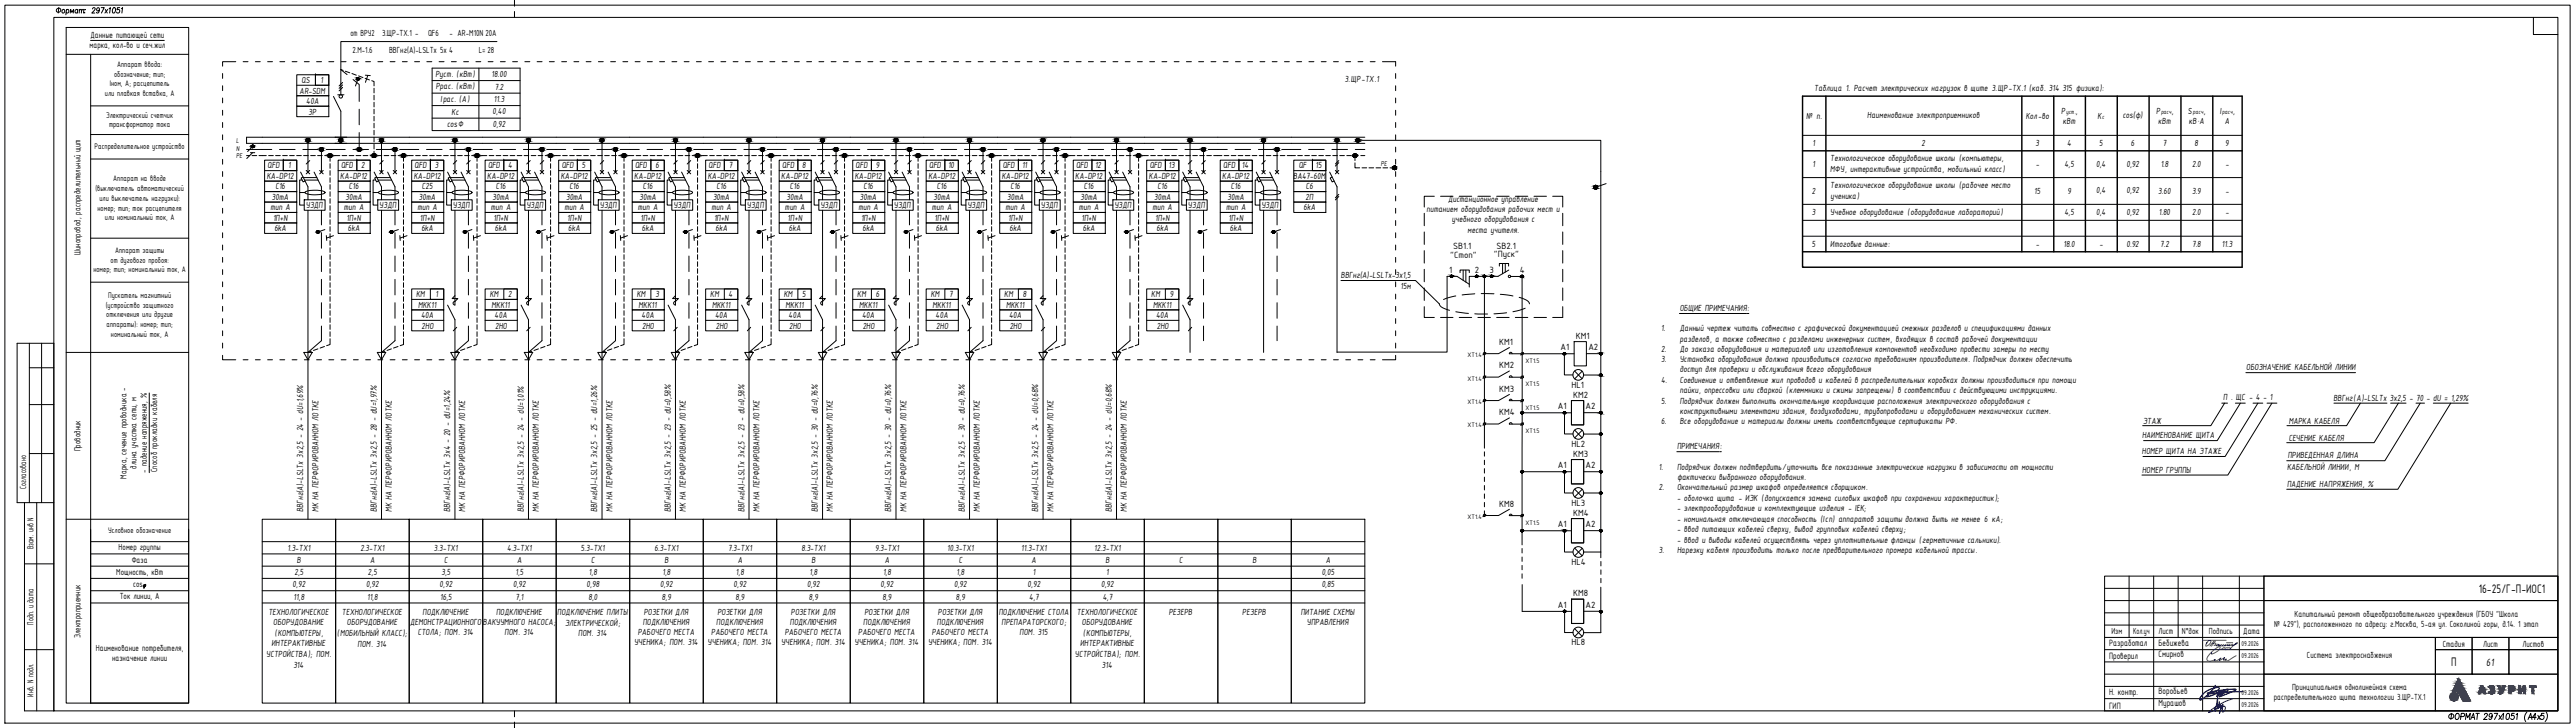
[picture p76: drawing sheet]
<svg xmlns="http://www.w3.org/2000/svg" width="1051mm" height="297mm" viewBox="0 0 1051 297" stroke-linecap="round" stroke-linejoin="round" font-family="sans-serif">
<defs><g id="words">
<g font-size="5.4">
<text x="1011.6" y="241.8">16-25/Г-П-ИОС1</text>
<text x="1000.3" y="271.8">П</text>
</g>
<text font-size="4.7" x="1014.7" y="271.6">61</text>
<g font-size="4">
<text x="593.1" y="101.5">SB1.1</text>
<text x="610.7" y="101.4">SB2.1</text>
<text x="591.9" y="105.2">&quot;Стоп&quot;</text>
<text x="609.7" y="105">&quot;Пуск&quot;</text>
<text x="591.5" y="111.4">1</text>
<text x="601.9" y="111.4">2</text>
<text x="607.9" y="111.4">3</text>
<text x="620.3" y="111.4">4</text>
<text x="611.8" y="140.7">КМ1</text>
<text x="636.9" y="143">A1</text>
<text x="643.1" y="138.2">КМ1</text>
<text x="648.2" y="143">A2</text>
<text x="611.8" y="150.3">КМ2</text>
<text x="611.8" y="159.9">КМ3</text>
<text x="641.3" y="158.1">HL1</text>
<text x="635.8" y="167.1">A1</text>
<text x="642.1" y="162.3">КМ2</text>
<text x="647.1" y="167.1">A2</text>
<text x="611.8" y="169.4">КМ4</text>
<text x="641.3" y="182.2">HL2</text>
<text x="635.8" y="191.1">A1</text>
<text x="642.1" y="186.4">КМ3</text>
<text x="647.1" y="191.1">A2</text>
<text x="611.8" y="206.8">КМ8</text>
<text x="641.3" y="206.3">HL3</text>
<text x="635.8" y="215.2">A1</text>
<text x="642.1" y="210.4">КМ4</text>
<text x="647.1" y="215.2">A2</text>
<text x="641.3" y="230.4">HL4</text>
<text x="642.1" y="243.3">КМ8</text>
<text x="635.8" y="248.1">A1</text>
<text x="647.1" y="248.1">A2</text>
<text x="641.4" y="263.3">HL8</text>
<text x="860.8" y="263.6">Разработал</text>
<text x="881" y="263.6">Бебижева</text>
<text x="860.8" y="268.7">Проверил</text>
<text x="881" y="268.3">Смирнов</text>
<text x="860.8" y="283.7">Н. контр.</text>
<text x="881" y="283.2">Воробьев</text>
<text x="860.8" y="289.3">ГИП</text>
<text x="881" y="288.2">Мурашов</text>
</g>
<g font-size="3.9">
<text x="37" y="15.5">Данные питающей сети</text>
<text x="143" y="14.9">от ВРУ2</text>
<text x="155.9" y="14.6">3.ЩР-ТХ.1 -</text>
<text x="174.7" y="14.9">QF6</text>
<text x="183.5" y="14.9">- AR-M10N 20А</text>
<text x="36.6" y="19.7">марка, кол-во и сеч.жил</text>
<text x="143.8" y="21.8">2.М-1.6</text>
<text x="158.8" y="21.8">BBГнг(А)-LSLTx 5x 4</text>
<text x="195.4" y="21.8">L= 28</text>
<text x="123.1" y="33.9">QS</text>
<text x="130.8" y="33.8">1</text>
<text x="177.7" y="31.4">Руст. (кВт)</text>
<text x="200.7" y="31.6">18.00</text>
<text x="548.9" y="33.4">3.ЩР-ТХ.1</text>
<text x="122.3" y="38.2">AR-SDM</text>
<text x="177.8" y="36.4">Ррас. (кВт)</text>
<text x="179.8" y="41.6">Iрас. (А)</text>
<text x="201.6" y="41.8">11.3</text>
<text x="201.9" y="36.7">7.2</text>
<text x="740.5" y="37">Таблица 1. Расчет электрических нагрузок в щите 3.ЩР-ТХ.1 (каб. 314 315 физика):</text>
<text x="125" y="42.4">40А</text>
<text x="125.9" y="46.7">3P</text>
<text x="184.3" y="46.9">Кс</text>
<text x="201" y="46.6">0,40</text>
<text x="841.2" y="46.4">Р</text>
<text x="847.3" y="46.4">,</text>
<text x="880" y="46.4">Р</text>
<text x="886.4" y="46.4">,</text>
<text x="893" y="46.4">S</text>
<text x="899.4" y="46.4">,</text>
<text x="906" y="46.4">I</text>
<text x="911.4" y="46.4">,</text>
<text x="182.5" y="52">cosФ</text>
<text x="201.1" y="51.8">0,92</text>
<text x="737.2" y="48.5">№ п.</text>
<text x="762.1" y="48.1">Наименование электроприемников</text>
<text x="826.8" y="48.5">Кол-во</text>
<text x="841.9" y="50.5">кВт</text>
<text x="856" y="48.5">К</text>
<text x="866.4" y="48.2">cos(φ)</text>
<text x="880.9" y="50.5">кВт</text>
<text x="893.4" y="50.5">кВ·А</text>
<text x="908" y="50.5">А</text>
<text x="739.7" y="59.6">1</text>
<text x="784.3" y="59.6">2</text>
<text x="830.8" y="59.6">3</text>
<text x="843.6" y="59.6">4</text>
<text x="856.7" y="59.6">5</text>
<text x="869.7" y="59.6">6</text>
<text x="882.7" y="59.6">7</text>
<text x="895.7" y="59.6">8</text>
<text x="908.2" y="59.6">9</text>
<text x="747" y="65.8">Технологическое оборудование школы (компьютеры,</text>
<text x="109.2" y="68.7">QFD</text>
<text x="117.6" y="68.7">1</text>
<text x="139.2" y="68.7">QFD</text>
<text x="147.4" y="68.7">2</text>
<text x="169.2" y="68.7">QFD</text>
<text x="177.5" y="68.7">3</text>
<text x="199.2" y="68.7">QFD</text>
<text x="207.3" y="68.7">4</text>
<text x="229.2" y="68.7">QFD</text>
<text x="237.4" y="68.7">5</text>
<text x="259.2" y="68.7">QFD</text>
<text x="267.5" y="68.7">6</text>
<text x="289.2" y="68.7">QFD</text>
<text x="297.4" y="68.7">7</text>
<text x="319.2" y="68.7">QFD</text>
<text x="327.4" y="68.7">8</text>
<text x="349.2" y="68.7">QFD</text>
<text x="357.5" y="68.7">9</text>
<text x="379.2" y="68.7">QFD</text>
<text x="386.9" y="68.7">10</text>
<text x="409.2" y="68.7">QFD</text>
<text x="417.1" y="68.7">11</text>
<text x="439.2" y="68.7">QFD</text>
<text x="446.9" y="68.7">12</text>
<text x="469.2" y="68.7">QFD</text>
<text x="476.9" y="68.7">13</text>
<text x="499.2" y="68.7">QFD</text>
<text x="506.8" y="68.7">14</text>
<text x="530.1" y="68.7">QF</text>
<text x="536.9" y="68.7">15</text>
<text x="739.7" y="68.3">1</text>
<text x="747" y="70.2">МФУ, интерактивные устройства, мобильный класс)</text>
<text x="830.9" y="68.3">-</text>
<text x="842.5" y="68">4,5</text>
<text x="855.5" y="68">0,4</text>
<text x="867.8" y="68">0,92</text>
<text x="881.8" y="68.3">1.8</text>
<text x="894.6" y="68.3">2.0</text>
<text x="908.3" y="68.3">-</text>
<text x="108.9" y="73">KA-DP12</text>
<text x="112.4" y="77.3">C16</text>
<text x="138.9" y="73">KA-DP12</text>
<text x="142.4" y="77.3">C16</text>
<text x="168.9" y="73">KA-DP12</text>
<text x="172.2" y="77.3">C25</text>
<text x="198.9" y="73">KA-DP12</text>
<text x="202.4" y="77.3">C16</text>
<text x="228.9" y="73">KA-DP12</text>
<text x="232.4" y="77.3">C16</text>
<text x="258.9" y="73">KA-DP12</text>
<text x="262.4" y="77.3">C16</text>
<text x="288.9" y="73">KA-DP12</text>
<text x="292.4" y="77.3">C16</text>
<text x="318.9" y="73">KA-DP12</text>
<text x="322.4" y="77.3">C16</text>
<text x="348.9" y="73">KA-DP12</text>
<text x="352.4" y="77.3">C16</text>
<text x="378.9" y="73">KA-DP12</text>
<text x="382.4" y="77.3">C16</text>
<text x="408.9" y="73">KA-DP12</text>
<text x="412.4" y="77.3">C16</text>
<text x="438.9" y="73">KA-DP12</text>
<text x="442.4" y="77.3">C16</text>
<text x="468.9" y="73">KA-DP12</text>
<text x="472.4" y="77.3">C16</text>
<text x="498.9" y="73">KA-DP12</text>
<text x="502.4" y="77.3">C16</text>
<text x="527.8" y="73">ВА47-60M</text>
<text x="532.9" y="77.3">C6</text>
<text x="747" y="76.7">Технологическое оборудование школы (рабочее место</text>
<text x="111" y="81.6">30mA</text>
<text x="141" y="81.6">30mA</text>
<text x="171" y="81.6">30mA</text>
<text x="201" y="81.6">30mA</text>
<text x="231" y="81.6">30mA</text>
<text x="261" y="81.6">30mA</text>
<text x="291" y="81.6">30mA</text>
<text x="321" y="81.6">30mA</text>
<text x="351" y="81.6">30mA</text>
<text x="381" y="81.6">30mA</text>
<text x="411" y="81.6">30mA</text>
<text x="441" y="81.6">30mA</text>
<text x="471" y="81.6">30mA</text>
<text x="501" y="81.6">30mA</text>
<text x="532.8" y="81.6">2П</text>
<text x="591" y="82.4">Дистанционное управление</text>
<text x="739.5" y="79.2">2</text>
<text x="747.1" y="81.1">ученика)</text>
<text x="830.2" y="79.2">15</text>
<text x="843.7" y="79.2">9</text>
<text x="855.5" y="78.9">0,4</text>
<text x="867.8" y="78.9">0,92</text>
<text x="880.9" y="79.2">3.60</text>
<text x="894.6" y="79.2">3.9</text>
<text x="908.3" y="79.2">-</text>
<text x="110.4" y="85.8">тип А</text>
<text x="124.8" y="84.7">УЗДП</text>
<text x="140.4" y="85.8">тип А</text>
<text x="154.8" y="84.7">УЗДП</text>
<text x="170.3" y="85.8">тип А</text>
<text x="184.8" y="84.7">УЗДП</text>
<text x="200.4" y="85.8">тип А</text>
<text x="214.8" y="84.7">УЗДП</text>
<text x="230.4" y="85.8">тип А</text>
<text x="244.8" y="84.7">УЗДП</text>
<text x="260.4" y="85.8">тип А</text>
<text x="274.8" y="84.7">УЗДП</text>
<text x="290.4" y="85.8">тип А</text>
<text x="304.8" y="84.7">УЗДП</text>
<text x="320.4" y="85.8">тип А</text>
<text x="334.8" y="84.7">УЗДП</text>
<text x="350.4" y="85.8">тип А</text>
<text x="364.8" y="84.7">УЗДП</text>
<text x="380.4" y="85.8">тип А</text>
<text x="394.8" y="84.7">УЗДП</text>
<text x="410.4" y="85.8">тип А</text>
<text x="424.8" y="84.7">УЗДП</text>
<text x="440.4" y="85.8">тип А</text>
<text x="454.8" y="84.7">УЗДП</text>
<text x="470.4" y="85.8">тип А</text>
<text x="484.8" y="84.7">УЗДП</text>
<text x="500.4" y="85.8">тип А</text>
<text x="514.8" y="84.7">УЗДП</text>
<text x="532" y="85.8">6kA</text>
<text x="582.2" y="86.6">питанием оборудования рабочих мест и</text>
<text x="739.5" y="87.9">3</text>
<text x="747" y="87.6">Учебное оборудование (оборудование лабораторий)</text>
<text x="842.5" y="87.6">4,5</text>
<text x="855.5" y="87.6">0,4</text>
<text x="867.8" y="87.6">0,92</text>
<text x="881.1" y="87.9">1.80</text>
<text x="894.6" y="87.9">2.0</text>
<text x="908.3" y="87.9">-</text>
<text x="111.4" y="90.1">1П+N</text>
<text x="112" y="94.3">6kA</text>
<text x="141.4" y="90.1">1П+N</text>
<text x="141.9" y="94.3">6kA</text>
<text x="171.4" y="90.1">1П+N</text>
<text x="172" y="94.3">6kA</text>
<text x="201.4" y="90.1">1П+N</text>
<text x="202" y="94.3">6kA</text>
<text x="231.4" y="90.1">1П+N</text>
<text x="231.9" y="94.3">6kA</text>
<text x="261.4" y="90.1">1П+N</text>
<text x="262" y="94.3">6kA</text>
<text x="291.4" y="90.1">1П+N</text>
<text x="292" y="94.3">6kA</text>
<text x="321.4" y="90.1">1П+N</text>
<text x="321.9" y="94.3">6kA</text>
<text x="351.4" y="90.1">1П+N</text>
<text x="352" y="94.3">6kA</text>
<text x="381.4" y="90.1">1П+N</text>
<text x="382" y="94.3">6kA</text>
<text x="411.4" y="90.1">1П+N</text>
<text x="411.9" y="94.3">6kA</text>
<text x="441.4" y="90.1">1П+N</text>
<text x="442" y="94.3">6kA</text>
<text x="471.4" y="90.1">1П+N</text>
<text x="472" y="94.3">6kA</text>
<text x="501.4" y="90.1">1П+N</text>
<text x="501.9" y="94.3">6kA</text>
<text x="592.5" y="90.7">учебного оборудования с</text>
<text x="599" y="94.9">места учителя.</text>
<text x="739.5" y="100.8">5</text>
<text x="747" y="100.8">Итоговые данные:</text>
<text x="830.9" y="100.8">-</text>
<text x="842.1" y="100.8">18.0</text>
<text x="856.8" y="100.8">-</text>
<text x="867.9" y="100.8">0.92</text>
<text x="881.6" y="100.8">7.2</text>
<text x="894.6" y="100.8">7.8</text>
<text x="906.8" y="100.8">11.3</text>
<text x="32.9" y="104.1" transform="rotate(-90 32.9 104.1)">Шинопровод, распределительный щит</text>
<text x="547.3" y="113.2">ВВГнг(А)-LSLTx-3х1,5</text>
<text x="571.6" y="117.7">15м</text>
<text x="169.8" y="121.3">КМ</text>
<text x="170.6" y="125.5">МКК11</text>
<text x="177.7" y="121.2">1</text>
<text x="199.9" y="121.3">КМ</text>
<text x="200.6" y="125.5">МКК11</text>
<text x="207.4" y="121.2">2</text>
<text x="259.8" y="121.3">КМ</text>
<text x="260.6" y="125.5">МКК11</text>
<text x="267.5" y="121.2">3</text>
<text x="289.9" y="121.3">КМ</text>
<text x="290.6" y="125.5">МКК11</text>
<text x="297.3" y="121.2">4</text>
<text x="319.9" y="121.3">КМ</text>
<text x="320.6" y="125.5">МКК11</text>
<text x="327.4" y="121.2">5</text>
<text x="349.8" y="121.3">КМ</text>
<text x="350.6" y="125.5">МКК11</text>
<text x="357.5" y="121.2">6</text>
<text x="379.9" y="121.3">КМ</text>
<text x="380.6" y="125.5">МКК11</text>
<text x="387.4" y="121.2">7</text>
<text x="409.9" y="121.3">КМ</text>
<text x="410.6" y="125.5">МКК11</text>
<text x="417.4" y="121.2">8</text>
<text x="469.9" y="121.3">КМ</text>
<text x="470.6" y="125.5">МКК11</text>
<text x="477.4" y="121.2">9</text>
<text x="171.8" y="129.8">40А</text>
<text x="201.8" y="129.8">40А</text>
<text x="261.8" y="129.8">40А</text>
<text x="291.8" y="129.8">40А</text>
<text x="321.8" y="129.8">40А</text>
<text x="351.8" y="129.8">40А</text>
<text x="381.8" y="129.8">40А</text>
<text x="411.8" y="129.8">40А</text>
<text x="471.8" y="129.8">40А</text>
<text x="685.5" y="126.9">ОБЩИЕ ПРИМЕЧАНИЯ:</text>
<text x="172.1" y="134.1">2НО</text>
<text x="202.1" y="134.1">2НО</text>
<text x="262.1" y="134.1">2НО</text>
<text x="292.1" y="134.1">2НО</text>
<text x="322.1" y="134.1">2НО</text>
<text x="352.1" y="134.1">2НО</text>
<text x="382.1" y="134.1">2НО</text>
<text x="412.1" y="134.1">2НО</text>
<text x="472.1" y="134.1">2НО</text>
<text x="678" y="135.2">1.</text>
<text x="685.6" y="135.2">Данный чертеж читать совместно с графической документацией смежных разделов и спецификациями данных</text>
<text x="678" y="143.6">2.</text>
<text x="685.6" y="143.6">До заказа оборудования и материалов или изготовления компонентов необходимо провести замеры по месту</text>
<text x="685.6" y="139.4">разделов, а также совместно с разделами инженерных систем, входящих в состав рабочей документации</text>
<text x="678" y="147.7">3.</text>
<text x="685.5" y="147.7">Установка оборудования должна производиться согласно требованиям производителя. Подрядчик должен обеспечить</text>
<text x="685.5" y="151.9">доступ для проверки и обслуживания всего оборудования</text>
<text x="916.7" y="151">ОБОЗНАЧЕНИЕ КАБЕЛЬНОЙ ЛИНИИ</text>
<text x="678" y="156.1">4.</text>
<text x="685.5" y="156.1">Соединение и ответвление жил проводов и кабелей в распределительных коробках должны производиться при помощи</text>
<text x="685.5" y="160.4">пайки, опрессовки или сваркой (клеммники и сжимы запрещены) в соответствии с действующими инструкциями.</text>
<text x="678" y="164.7">5.</text>
<text x="685.5" y="164.7">Подрядчик должен выполнить окончательную координацию расположения электрического оборудования с</text>
<text x="907.3" y="163.4">П . ЩС - 4 - 1</text>
<text x="952.3" y="163.5">ВВГнг(А)-LSLTx 3x2,5 - 70 - dU = 1,29%</text>
<text x="678" y="173">6.</text>
<text x="685.5" y="168.8">конструктивными элементами здания, воздуховодами, трубопроводами и оборудованием механических систем.</text>
<text x="685.5" y="173">Все оборудование и материалы должны иметь соответствующие сертификаты РФ.</text>
<text x="874.6" y="173">ЭТАЖ</text>
<text x="934.1" y="173">МАРКА КАБЕЛЯ</text>
<text x="874.2" y="178.8">НАИМЕНОВАНИЕ ЩИТА</text>
<text x="934.1" y="179.9">СЕЧЕНИЕ КАБЕЛЯ</text>
<text x="32.9" y="184.2" transform="rotate(-90 32.9 184.2)">Проводник</text>
<text x="684.5" y="183.3">ПРИМЕЧАНИЯ:</text>
<text x="874.1" y="185.3">НОМЕР ЩИТА НА ЭТАЖЕ</text>
<text x="55.8" y="191.2" transform="rotate(-90 55.8 191.2)">длина участка сети, м</text>
<text x="677" y="191.7">1.</text>
<text x="684.5" y="191.7">Подрядчик должен подтвердить/уточнить все показанные электрические нагрузки в зависимости от мощности</text>
<text x="933.4" y="191.7">КАБЕЛЬНОЙ ЛИНИИ, М</text>
<text x="933.7" y="187">ПРИВЕДЕННАЯ ДЛИНА</text>
<text x="51.6" y="195.3" transform="rotate(-90 51.6 195.3)">Марка, сечение проводника -</text>
<text x="59.9" y="192.9" transform="rotate(-90 59.9 192.9)">- падение напряжения, %</text>
<text x="64.1" y="192.6" transform="rotate(-90 64.1 192.6)">Способ прокладки кабеля</text>
<text x="684.6" y="195.8">фактически выбранного оборудования.</text>
<text x="874.2" y="193.1">НОМЕР ГРУППЫ</text>
<text x="10.7" y="199.4" transform="rotate(-90 10.7 199.4)">Согласовано</text>
<text x="677" y="200">2.</text>
<text x="684.5" y="200">Окончательный размер шкафов определяется сборщиком.</text>
<text x="933.4" y="198.9">ПАДЕНИЕ НАПРЯЖЕНИЯ, %</text>
<text x="123.8" y="208.9" transform="rotate(-90 123.8 208.9)">ВВГнг(А)-LSLTx 3x2,5 - 24 - dU=1,69%</text>
<text x="129.9" y="208.9" transform="rotate(-90 129.9 208.9)">МК НА ПЕРФОРИРОВАННОМ ЛОТКЕ</text>
<text x="153.8" y="208.9" transform="rotate(-90 153.8 208.9)">ВВГнг(А)-LSLTx 3x2,5 - 28 - dU=1,97%</text>
<text x="159.9" y="208.9" transform="rotate(-90 159.9 208.9)">МК НА ПЕРФОРИРОВАННОМ ЛОТКЕ</text>
<text x="183.8" y="208.9" transform="rotate(-90 183.8 208.9)">ВВГнг(А)-LSLTx 3x4 - 20 - dU=1,24%</text>
<text x="189.9" y="208.9" transform="rotate(-90 189.9 208.9)">МК НА ПЕРФОРИРОВАННОМ ЛОТКЕ</text>
<text x="213.8" y="208.9" transform="rotate(-90 213.8 208.9)">ВВГнг(А)-LSLTx 3x2,5 - 24 - dU=1,01%</text>
<text x="219.9" y="208.9" transform="rotate(-90 219.9 208.9)">МК НА ПЕРФОРИРОВАННОМ ЛОТКЕ</text>
<text x="243.8" y="208.9" transform="rotate(-90 243.8 208.9)">ВВГнг(А)-LSLTx 3x2,5 - 25 - dU=1,26%</text>
<text x="249.9" y="208.9" transform="rotate(-90 249.9 208.9)">МК НА ПЕРФОРИРОВАННОМ ЛОТКЕ</text>
<text x="273.8" y="208.9" transform="rotate(-90 273.8 208.9)">ВВГнг(А)-LSLTx 3x2,5 - 23 - dU=0,58%</text>
<text x="279.9" y="208.9" transform="rotate(-90 279.9 208.9)">МК НА ПЕРФОРИРОВАННОМ ЛОТКЕ</text>
<text x="303.8" y="208.9" transform="rotate(-90 303.8 208.9)">ВВГнг(А)-LSLTx 3x2,5 - 23 - dU=0,58%</text>
<text x="309.9" y="208.9" transform="rotate(-90 309.9 208.9)">МК НА ПЕРФОРИРОВАННОМ ЛОТКЕ</text>
<text x="333.8" y="208.9" transform="rotate(-90 333.8 208.9)">ВВГнг(А)-LSLTx 3x2,5 - 30 - dU=0,76%</text>
<text x="339.9" y="208.9" transform="rotate(-90 339.9 208.9)">МК НА ПЕРФОРИРОВАННОМ ЛОТКЕ</text>
<text x="363.8" y="208.9" transform="rotate(-90 363.8 208.9)">ВВГнг(А)-LSLTx 3x2,5 - 30 - dU=0,76%</text>
<text x="369.9" y="208.9" transform="rotate(-90 369.9 208.9)">МК НА ПЕРФОРИРОВАННОМ ЛОТКЕ</text>
<text x="393.8" y="208.9" transform="rotate(-90 393.8 208.9)">ВВГнг(А)-LSLTx 3x2,5 - 30 - dU=0,76%</text>
<text x="399.9" y="208.9" transform="rotate(-90 399.9 208.9)">МК НА ПЕРФОРИРОВАННОМ ЛОТКЕ</text>
<text x="423.8" y="208.9" transform="rotate(-90 423.8 208.9)">ВВГнг(А)-LSLTx 3x2,5 - 24 - dU=0,68%</text>
<text x="429.9" y="208.9" transform="rotate(-90 429.9 208.9)">МК НА ПЕРФОРИРОВАННОМ ЛОТКЕ</text>
<text x="453.8" y="208.9" transform="rotate(-90 453.8 208.9)">ВВГнг(А)-LSLTx 3x2,5 - 24 - dU=0,68%</text>
<text x="459.9" y="208.9" transform="rotate(-90 459.9 208.9)">МК НА ПЕРФОРИРОВАННОМ ЛОТКЕ</text>
<text x="684.5" y="204.3">- оболочка щита - ИЭК (допускается замена силовых шкафов при сохранении характеристик);</text>
<text x="684.5" y="208.6">- электрооборудование и комплектующие изделия - IEK;</text>
<text x="684.5" y="212.9">- номинальная отключающая способность (Iсn) аппаратов защиты должна быть не менее 6 кА;</text>
<text x="684.5" y="217.2">- ввод питающих кабелей сверху, вывод групповых кабелей сверху;</text>
<text x="684.5" y="221.4">- ввод и выводы кабелей осуществлять через уплотнительные фланцы (герметичные сальники).</text>
<text x="13.7" y="224.1" transform="rotate(-90 13.7 224.1)">Взам. инв N</text>
<text x="48.4" y="224.4">Номер группы</text>
<text x="117.3" y="224.6">1.3-ТХ1</text>
<text x="147.1" y="224.6">2.3-ТХ1</text>
<text x="177.1" y="224.6">3.3-ТХ1</text>
<text x="207" y="224.6">4.3-ТХ1</text>
<text x="237.1" y="224.6">5.3-ТХ1</text>
<text x="267.1" y="224.6">6.3-ТХ1</text>
<text x="297.1" y="224.6">7.3-ТХ1</text>
<text x="327.1" y="224.6">8.3-ТХ1</text>
<text x="357.1" y="224.6">9.3-ТХ1</text>
<text x="386.6" y="224.6">10.3-ТХ1</text>
<text x="416.8" y="224.6">11.3-ТХ1</text>
<text x="446.6" y="224.6">12.3-ТХ1</text>
<text x="677" y="225.7">3.</text>
<text x="684.5" y="225.7">Нарезку кабеля производить только после предварительного промера кабельной трассы.</text>
<text x="53.8" y="229.8">Фаза</text>
<text x="121.2" y="229.6">B</text>
<text x="151" y="229.6">A</text>
<text x="181.3" y="229.6">C</text>
<text x="211.1" y="229.6">A</text>
<text x="241.3" y="229.6">C</text>
<text x="271.1" y="229.6">B</text>
<text x="301.1" y="229.6">A</text>
<text x="331.2" y="229.6">B</text>
<text x="361.1" y="229.6">A</text>
<text x="391.3" y="229.6">C</text>
<text x="421" y="229.6">A</text>
<text x="451.1" y="229.6">B</text>
<text x="481.3" y="229.6">C</text>
<text x="511.2" y="229.6">B</text>
<text x="541.1" y="229.6">А</text>
<text x="47.5" y="234.5">Мощность, кВт</text>
<text x="54.4" y="239.5">cos</text>
<text x="119.4" y="239.6">0,92</text>
<text x="120.1" y="234.6">2,5</text>
<text x="149.4" y="239.6">0,92</text>
<text x="150.2" y="234.6">2,5</text>
<text x="179.4" y="239.6">0,92</text>
<text x="180.2" y="234.6">3,5</text>
<text x="209.4" y="239.6">0,92</text>
<text x="210.4" y="234.6">1,5</text>
<text x="239.4" y="239.6">0,98</text>
<text x="240.4" y="234.6">1,8</text>
<text x="269.4" y="239.6">0,92</text>
<text x="270.4" y="234.6">1,8</text>
<text x="299.4" y="239.6">0,92</text>
<text x="300.4" y="234.6">1,8</text>
<text x="329.4" y="239.6">0,92</text>
<text x="330.4" y="234.6">1,8</text>
<text x="359.4" y="239.6">0,92</text>
<text x="360.4" y="234.6">1,8</text>
<text x="389.4" y="239.6">0,92</text>
<text x="390.4" y="234.6">1,8</text>
<text x="419.4" y="239.6">0,92</text>
<text x="421.5" y="234.6">1</text>
<text x="449.4" y="239.6">0,92</text>
<text x="451.5" y="234.6">1</text>
<text x="539.4" y="234.6">0,05</text>
<text x="539.4" y="239.6">0,85</text>
<text x="48.9" y="244.5">Ток линии, А</text>
<text x="119.8" y="244.6">11,8</text>
<text x="149.8" y="244.6">11,8</text>
<text x="179.6" y="244.6">16,5</text>
<text x="210.4" y="244.6">7,1</text>
<text x="240.2" y="244.6">8,0</text>
<text x="270.2" y="244.6">8,9</text>
<text x="300.1" y="244.6">8,9</text>
<text x="330.2" y="244.6">8,9</text>
<text x="360.2" y="244.6">8,9</text>
<text x="390.1" y="244.6">8,9</text>
<text x="420" y="244.6">4,7</text>
<text x="450" y="244.6">4,7</text>
<text x="109.5" y="250.8">ТЕХНОЛОГИЧЕСКОЕ</text>
<text x="139.5" y="250.8">ТЕХНОЛОГИЧЕСКОЕ</text>
<text x="172.5" y="250.8">ПОДКЛЮЧЕНИЕ</text>
<text x="202.4" y="250.8">ПОДКЛЮЧЕНИЕ</text>
<text x="227.5" y="250.8">ПОДКЛЮЧЕНИЕ ПЛИТЫ</text>
<text x="262.8" y="250.8">РОЗЕТКИ ДЛЯ</text>
<text x="292.8" y="250.8">РОЗЕТКИ ДЛЯ</text>
<text x="322.8" y="250.8">РОЗЕТКИ ДЛЯ</text>
<text x="352.8" y="250.8">РОЗЕТКИ ДЛЯ</text>
<text x="382.8" y="250.8">РОЗЕТКИ ДЛЯ</text>
<text x="407.6" y="250.8">ПОДКЛЮЧЕНИЕ СТОЛА</text>
<text x="439.5" y="250.8">ТЕХНОЛОГИЧЕСКОЕ</text>
<text x="477" y="250.8">РЕЗЕРВ</text>
<text x="507" y="250.8">РЕЗЕРВ</text>
<text x="530.9" y="250.8">ПИТАНИЕ СХЕМЫ</text>
<text x="936.5" y="251.8">Капитальный ремонт общеобразовательного учреждения (ГБОУ &quot;Школа</text>
<text x="13.7" y="254.8" transform="rotate(-90 13.7 254.8)">Подп. и дата</text>
<text x="111.5" y="255">ОБОРУДОВАНИЕ</text>
<text x="141.6" y="255">ОБОРУДОВАНИЕ</text>
<text x="167.3" y="255">ДЕМОНСТРАЦИОННОГО</text>
<text x="197.1" y="255">ВАКУУМНОГО НАСОСА;</text>
<text x="230.6" y="255.5">ЭЛЕКТРИЧЕСКОЙ;</text>
<text x="262.3" y="255">ПОДКЛЮЧЕНИЯ</text>
<text x="292.4" y="255">ПОДКЛЮЧЕНИЯ</text>
<text x="322.4" y="255">ПОДКЛЮЧЕНИЯ</text>
<text x="352.3" y="255">ПОДКЛЮЧЕНИЯ</text>
<text x="382.4" y="255">ПОДКЛЮЧЕНИЯ</text>
<text x="408.8" y="255">ПРЕПАРАТОРСКОГО;</text>
<text x="441.5" y="255">ОБОРУДОВАНИЕ</text>
<text x="533.4" y="255">УПРАВЛЕНИЯ</text>
<text x="928.2" y="255.8">№ 429&quot;), расположенного по адресу: г.Москва, 5-ая ул. Соколиной горы, д.14. 1 этап</text>
<text x="32.9" y="260.3" transform="rotate(-90 32.9 260.3)">Электроприемник</text>
<text x="110.8" y="263.6">ИНТЕРАКТИВНЫЕ</text>
<text x="112.1" y="259.4">(КОМПЬЮТЕРЫ,</text>
<text x="137.6" y="259.7">(МОБИЛЬНЫЙ КЛАСС);</text>
<text x="146" y="263.8">ПОМ. 314</text>
<text x="170.5" y="259.2">СТОЛА; ПОМ. 314</text>
<text x="206" y="259.2">ПОМ. 314</text>
<text x="236" y="259.7">ПОМ. 314</text>
<text x="258.8" y="263.3">УЧЕНИКА; ПОМ. 314</text>
<text x="260.3" y="259.2">РАБОЧЕГО МЕСТА</text>
<text x="288.8" y="263.3">УЧЕНИКА; ПОМ. 314</text>
<text x="290.3" y="259.2">РАБОЧЕГО МЕСТА</text>
<text x="318.8" y="263.3">УЧЕНИКА; ПОМ. 314</text>
<text x="320.3" y="259.2">РАБОЧЕГО МЕСТА</text>
<text x="348.8" y="263.3">УЧЕНИКА; ПОМ. 314</text>
<text x="350.3" y="259.2">РАБОЧЕГО МЕСТА</text>
<text x="378.8" y="263.3">УЧЕНИКА; ПОМ. 314</text>
<text x="380.3" y="259.2">РАБОЧЕГО МЕСТА</text>
<text x="416.1" y="259.2">ПОМ. 315</text>
<text x="440.8" y="263.6">ИНТЕРАКТИВНЫЕ</text>
<text x="442.1" y="259.4">(КОМПЬЮТЕРЫ,</text>
<text x="861.7" y="258.8">Изм</text>
<text x="870.5" y="258.8">Кол.уч</text>
<text x="881" y="258.8">Лист</text>
<text x="890.4" y="258.8">N°док</text>
<text x="901.5" y="258.8">Подпись</text>
<text x="915.5" y="258.6">Дата</text>
<text x="996.9" y="263.8">Стадия</text>
<text x="1013.5" y="263.8">Лист</text>
<text x="1029.5" y="263.8">Листов</text>
<text x="39.2" y="265.6">Наименование потребителя,</text>
<text x="45.8" y="269.8">назначение линии</text>
<text x="108.7" y="268.2">УСТРОЙСТВА); ПОМ.</text>
<text x="438.7" y="268.2">УСТРОЙСТВА); ПОМ.</text>
<text x="941.5" y="268.4">Система электроснабжения</text>
<text x="119.7" y="272.4">314</text>
<text x="449.7" y="272.4">314</text>
<text x="935.4" y="281.3">Принципиальная однолинейная схема</text>
<text x="13.7" y="284.2" transform="rotate(-90 13.7 284.2)">Инв. N подл.</text>
<text x="928" y="285.5">распределительного щита технологии 3.ЩР-ТХ.1</text>
</g>
<g font-size="3.6">
<text x="47.8" y="27.5">Аппарат ввода:</text>
<text x="44.8" y="35.2">Iном, А; расцепитель</text>
<text x="46.6" y="31.4">обозначение; тип;</text>
<text x="42.8" y="39">или плавкая вставка, А</text>
<text x="43.3" y="47.9">Электрический счетчик</text>
<text x="44.5" y="51.8">трансформатор тока</text>
<text x="38.6" y="60.9">Распределительное устройство</text>
<text x="46.2" y="73.9">Аппарат на вводе</text>
<text x="38.9" y="78">(выключатель автоматический</text>
<text x="40.6" y="82.1">или выключатель нагрузки):</text>
<text x="39.8" y="85.9">номер; тип; ток расцепителя</text>
<text x="42.8" y="89.7">или номинальный ток, А</text>
<text x="45.1" y="107.1">от дугового пробоя:</text>
<text x="46.9" y="103.3">Аппарат защиты</text>
<text x="38.1" y="111">номер; тип; номинальный ток, А</text>
<text x="43.2" y="125.6">(устройство защитного</text>
<text x="44.1" y="121.6">Пускатель магнитный</text>
<text x="43.3" y="129.5">отключения или другие</text>
<text x="43.5" y="133.5">аппараты): номер; тип;</text>
<text x="45.3" y="137.4">номинальный ток, А</text>
<text x="44.2" y="217.6">Условное обозначение</text>
</g>
<g font-size="3.1">
<text x="96.4" y="58.2">L</text>
<text x="96.4" y="61.7">N</text>
<text x="96.4" y="64.5">PE</text>
<text x="563.6" y="67.7">PE</text>
<text x="914.8" y="263.7">09.2026</text>
<text x="914.8" y="268.7">09.2026</text>
<text x="914.8" y="283.7">09.2026</text>
<text x="914.8" y="288.7">09.2026</text>
</g>
<g font-size="2.8">
<text x="843.2" y="46.4">уст.</text>
<text x="882" y="46.4">расч</text>
<text x="895" y="46.4">расч</text>
<text x="906.9" y="46.4">расч</text>
<text x="858" y="48.5">с</text>
<text x="598.9" y="145.7">XT1.4</text>
<text x="622.6" y="148.1">XT1.5</text>
<text x="598.9" y="155.3">XT1.4</text>
<text x="622.6" y="157.6">XT1.5</text>
<text x="598.9" y="164.8">XT1.4</text>
<text x="622.6" y="167.2">XT1.5</text>
<text x="598.9" y="174.4">XT1.4</text>
<text x="622.6" y="176.8">XT1.5</text>
<text x="598.9" y="211.7">XT1.4</text>
<text x="622.6" y="214.1">XT1.5</text>
</g>
</g></defs>
<!-- layer: 0 -->
<g fill="none" stroke="#000" stroke-width=".41">
<path d="M27 11.2h50v275.7h-50zM37 16.5h30.1M202.8 17h-63.7v21.7M27 22.2h50M37 22.2v264.7h40v-70.9M121.1 30.5h13.1v8.6h-13.1zM121.1 39.1h13.1v4.2h-13.1zM121.1 34.8h13.1M128.7 30.5h.1M128.7 30.5h5.5v4.3h-5.5zM128.7 30.5v4.3M136.1 39.4l3 6v11.8"/>
<path d="M137.8 38.7h2.6M139.8 33.6l-1.4 1.5M139.8 34.7l-1.4 1.4M139.8 35.7l-1.4 1.4M146.1 32.2l-1 2.9M149.1 30.7l2 .1M150.1 30.8l-1 2.8M37 54.9h40M37 43.2h40M107 56h-6.4v2.5h6.4M121.1 43.3h13.1v4.3h-13.1zM136.7 56h4.8"/>
<path d="M136.7 58.5h4.8M37 64.9h40M102.2 62.3h1.8M102.8 60.1l-1.8 1.7M103.1 62.3l-2.4 2.4M37 97.2h40M37 115.1h40M27 143.8h50M60.9 160.3v32.6M27 211.9h50M37 236h40M37 231h40"/>
<path d="M37 226h40M37 221h40M58.8 238.5a.5 .5 0 0 0-.3 .6 .5 .5 0 0 0 .4 .4l.5-.5v-.6l-.7 1.6M59.4 239l-.5 .4-.4-.2M59.5 238.6l-.4 .1-.3 1.3M37 246h40M37 241h40"/>
<circle cx="139.1" cy="39.3" r=".7"/>
<circle cx="146.1" cy="32.2" r=".49"/>
<circle cx="103.1" cy="59.7" r=".53"/>
<circle cx="139.1" cy="57.2" r=".74"/>
<circle cx="146.6" cy="61" r=".74"/>
<circle cx="152.6" cy="63.5" r=".74"/>
</g>
<g fill="#000" stroke="#000" stroke-width=".41">
<path d="M145.9 31.8h.3z"/>
<path d="M145.9 31.8h.4zM145.8 31.8h.5z"/>
<path d="M145.9 32.7h.3zM145.9 32.7l.2 .1z"/>
<path d="M145.8 31.8h.6zM145.8 31.8h.6z"/>
<path d="M145.8 32.7h.5zM145.8 32.7h.4z"/>
<path d="M145.8 31.8l.6 .1zM145.8 31.8l.6 .1z"/>
<path d="M145.8 32.6h.6zM145.8 32.6l.5 .1z"/>
<path d="M145.7 31.9l.8 .1zM145.7 31.9l.8 .1z"/>
<path d="M145.7 32.6h.7zM145.7 32.6h.7z"/>
<path d="M145.7 32l.9 .1zM145.7 32l.9 .1z"/>
<path d="M145.7 32.5h.8zM145.7 32.5l.7 .1z"/>
<path d="M145.6 32.1l1 .1zM145.6 32.1l1 .1z"/>
<path d="M145.6 32.2h1zM145.6 32.2h1z"/>
<path d="M145.6 32.2l1 .1zM145.6 32.2l1 .1z"/>
<path d="M145.6 32.3l1 .1zM145.6 32.3l1 .1z"/>
<path d="M145.6 32.4h1zM145.6 32.4l.9 .1z"/>
<path d="M103.1 59.2l.2 .1zM103 59.3h.3z"/>
<path d="M103 59.3h.4zM102.9 59.3h.5z"/>
<path d="M102.9 59.3h.6zM102.8 59.3h.7z"/>
<path d="M102.8 59.3l.7 .1zM102.7 59.4h.8z"/>
<path d="M102.7 59.4l.9 .1zM102.7 59.4l.9 .1z"/>
<path d="M102.7 59.5h.9zM102.7 59.5h.9z"/>
<path d="M102.7 59.5l.9 .1zM102.7 59.5l.9 .1z"/>
<path d="M102.6 59.6l1.1 .2zM102.6 59.6l1.1 .2z"/>
<path d="M102.6 59.8l1 .1zM102.6 59.8l1 .1z"/>
<path d="M102.7 59.9h.9zM102.7 59.9l.9 .1z"/>
<path d="M102.6 59.8h1.1zM102.6 59.8h1z"/>
<path d="M138.3 57.2h1.6zM138.4 57.3l1.5-.1z"/>
<path d="M138.4 57h1.4zM138.4 57.1l1.4-.1z"/>
<path d="M138.4 57.1h1.4zM138.3 57.2h1.6z"/>
<path d="M138.4 57.3h1.4zM138.4 57.5l1.4-.2z"/>
<path d="M138.4 57.5h1.4zM138.5 57.6l1.3-.1z"/>
<path d="M138.5 56.8h1.2zM138.4 57h1.4z"/>
<path d="M138.5 57.6h1.2zM138.6 57.7l1.1-.1z"/>
<path d="M138.6 56.7h1.1zM138.5 56.8h1.2z"/>
<path d="M138.6 57.7h1.1zM138.6 57.8l1.1-.1z"/>
<path d="M138.6 56.6h1zM138.6 56.7h1.1z"/>
<path d="M138.6 57.8h1zM138.8 57.9l.8-.1z"/>
<path d="M138.6 56.6l.8-.1zM138.6 56.6h1z"/>
<path d="M138.8 57.9h.6zM138.9 57.9h.5z"/>
<path d="M138.8 56.5h.5zM138.8 56.5h.6z"/>
<path d="M138.9 57.9h.4zM139 58l.3-.1z"/>
<path d="M138.9 56.5h.3zM138.9 56.5h.4z"/>
<path d="M103 60.2h.3zM103 60.2l.2 .1z"/>
<path d="M102.9 60.2h.5zM102.9 60.2h.4z"/>
<path d="M102.8 60.1h.7zM102.8 60.1l.6 .1z"/>
<path d="M102.7 60.1h.8zM102.7 60.1h.8z"/>
<path d="M102.7 60h.9zM102.7 60l.8 .1z"/>
<path d="M145.8 61h1.6zM145.9 61.1l1.5-.1z"/>
<path d="M145.9 60.9h1.5zM145.8 61l1.6-.1z"/>
<path d="M145.9 61.1h1.5zM145.9 61.2l1.5-.1z"/>
<path d="M145.9 60.7h1.4zM145.9 60.9h1.5z"/>
<path d="M145.9 61.2h1.4zM146 61.4l1.3-.2z"/>
<path d="M146 60.6h1.2zM145.9 60.7h1.4z"/>
<path d="M146 61.4h1.2zM146.1 61.5l1.1-.1z"/>
<path d="M146.1 60.5h1.1zM146 60.6h1.2z"/>
<path d="M146.1 61.5h1.1zM146.2 61.6l1-.1z"/>
<path d="M146.1 60.5l1-.1zM146.1 60.5h1.1z"/>
<path d="M146.2 61.6h.9zM146.3 61.7l.8-.1z"/>
<path d="M146.3 60.3h.6zM146.2 60.4h.9z"/>
<path d="M146.3 61.7h.6zM146.4 61.7h.5z"/>
<path d="M146.3 60.3h.5zM146.3 60.3h.6z"/>
<path d="M146.4 61.7h.4zM146.6 61.7h.2z"/>
<path d="M146.4 60.3l.3-.1zM146.4 60.3h.4z"/>
<path d="M151.9 63.5h1.5zM151.9 63.6l1.5-.1z"/>
<path d="M151.9 63.4h1.5zM151.9 63.5l1.5-.1z"/>
<path d="M151.9 63.6h1.5zM152 63.7l1.4-.1z"/>
<path d="M152 63.2h1.4zM151.9 63.4h1.5z"/>
<path d="M152 63.7h1.4zM152 63.9l1.4-.2z"/>
<path d="M152 63.1h1.3zM152 63.2h1.4z"/>
<path d="M152 63.9h1.3zM152.1 64l1.2-.1z"/>
<path d="M152.1 63h1.1zM152 63.1h1.3z"/>
<path d="M152.1 64h1.1zM152.2 64.1l1-.1z"/>
<path d="M152.2 62.9h.9zM152.1 63h1.1z"/>
<path d="M152.2 64.1h.9zM152.3 64.2l.8-.1z"/>
<path d="M152.2 62.9l.8-.1zM152.2 62.9h.9z"/>
<path d="M152.3 64.2h.7zM152.4 64.2h.6z"/>
<path d="M152.3 62.8h.6zM152.3 62.8h.7z"/>
<path d="M152.4 64.2h.5zM152.6 64.2h.3z"/>
<path d="M152.4 62.8l.3-.1zM152.4 62.8h.5z"/>
</g>
<!-- layer: E-N_DASHDOT -->
<g fill="none" stroke="#000" stroke-width=".41">
<path d="M139.1 28.4l2.5 2M144.1 32.5l2.5 2v6.9M146.6 44.6v6.3M146.6 54.1v6.9M100.6 61h10.3M114.1 61h6.3M123.6 61h6.4M131.2 61v9.2M131.2 76.2v5.3M133.1 61h7.8M144.1 61h6.3M153.6 61h6.3"/>
<path d="M161.2 61v9.2M161.2 76.2v5.3M163.1 61h7.8M174.1 61h6.3M183.6 61h6.3M191.2 61v9.2M191.2 76.2v5.3M193.1 61h7.8M204.1 61h6.3M213.6 61h6.4M221.2 61v9.2M221.2 76.2v5.3"/>
<path d="M223.1 61h7.8M234.1 61h6.3M243.6 61h6.3M251.2 61v9.2M251.2 76.2v5.3M253.1 61h7.8M264.1 61h6.3M273.6 61h6.4M281.2 61v9.2M281.2 76.2v5.3M283.1 61h7.8M294.1 61h6.3"/>
<path d="M303.6 61h6.4M311.2 61v9.2M311.2 76.2v5.3M313.1 61h7.8M324.1 61h6.3M333.6 61h6.3M341.2 61v9.2M341.2 76.2v5.3M343.1 61h7.8M354.1 61h6.3M363.6 61h6.4M371.2 61v9.2"/>
<path d="M371.2 76.2v5.3M373.1 61h7.8M384.1 61h6.3M393.6 61h6.4M401.2 61v9.2M401.2 76.2v5.3M403.1 61h7.8M414.1 61h6.3M423.6 61h6.3M431.2 61v9.2M431.2 76.2v5.3M433.1 61h7.8"/>
<path d="M444.1 61h6.3M453.6 61h6.4M461.2 61v9.2M461.2 76.2v5.3M463.1 61h7.8M474.1 61h6.3M483.6 61h6.4M491.2 61v9.2M491.2 76.2v5.3M493.1 61h7.8M504.1 61h6.3M513.6 61h6.3"/>
<path d="M521.2 61v9.2M521.2 76.2v5.3M523.1 61h7.8M534.1 61h6.3M543.6 61h6.4M553.1 61h3.9M131.2 85.8v6M131.2 94.9v6.4M161.2 85.8v6M161.2 94.9v6.4M191.2 85.8v6M191.2 94.9v6.4"/>
<path d="M221.2 85.8v6M221.2 94.9v6.4M251.2 85.8v6M251.2 94.9v6.4M281.2 85.8v6M281.2 94.9v6.4M311.2 85.8v6M311.2 94.9v6.4M341.2 85.8v6M341.2 94.9v6.4M371.2 85.8v6M371.2 94.9v6.4"/>
<path d="M401.2 85.8v6M401.2 94.9v6.4M431.2 85.8v6M431.2 94.9v6.4M461.2 85.8v6M461.2 94.9v6.4M491.2 85.8v6M491.2 94.9v6.4M521.2 85.8v6M521.2 94.9v6.4M131.2 104.5v6.3M131.2 114v6.3"/>
<path d="M161.2 104.5v6.3M161.2 114v6.3M191.2 104.5v6.3M191.2 114v6.3M221.2 104.5v6.3M221.2 114v6.3M251.2 104.5v6.3M251.2 114v6.3M281.2 104.5v6.3M281.2 114v6.3M311.2 104.5v6.3M311.2 114v6.3"/>
<path d="M341.2 104.5v6.3M341.2 114v6.3M371.2 104.5v6.3M371.2 114v6.3M401.2 104.5v6.3M401.2 114v6.3M431.2 104.5v6.3M431.2 114v6.3M461.2 104.5v6.3M461.2 114v6.3M491.2 104.5v6.3M491.2 114v6.3"/>
<path d="M521.2 104.5v6.3M521.2 114v6.3M131.2 123.5v6.4M131.2 133v6l-5.5 4.8M161.2 123.5v6.4M161.2 133v6l-5.5 4.8M191.2 123.5v6.4M191.2 133v6l-5.5 4.8M221.2 123.5v6.4M221.2 133v6l-5.5 4.8M251.2 123.5v6.4M251.2 133v6l-5.5 4.8"/>
<path d="M281.2 123.5v6.4M281.2 133v6l-5.5 4.8M311.2 123.5v6.4M311.2 133v6l-5.5 4.8M341.2 123.5v6.4M341.2 133v6l-5.5 4.8M371.2 123.5v6.4M371.2 133v6l-5.5 4.8M401.2 123.5v6.4M401.2 133v6l-5.5 4.8M431.2 123.5v6.4M431.2 133v6l-5.5 4.8"/>
<path d="M461.2 123.5v6.4M461.2 133v6l-5.5 4.8M491.2 123.5v6.4M491.2 133v6M521.2 123.5v6.4M521.2 133v6"/>
</g>
<!-- layer: E-PE_DASHDOT -->
<g fill="none" stroke="#000" stroke-width=".41">
<path d="M139.1 28.4l.9 .3M141 29.1l1.7 .6M143.6 30l1.8 .7M146.3 31l1.8 .7M149 31.9l1.8 .7M151.7 32.9l1 .4v1.7M152.7 36v1.9M152.7 38.8v2M152.7 41.7v1.9M152.7 44.6v1.9M152.7 47.4v1.9M152.7 50.3v1.9"/>
<path d="M152.7 53.2v1.9M152.7 56v1.9M152.7 58.9v1.9M100.6 63.5h1.3M102.9 63.5h1.9M105.7 63.5h3M109.6 63.5h1.9M112.5 63.5h1.9M115.4 63.5h1.9M118.2 63.5h1.9M121.1 63.5h1.9M123.9 63.5h1.9"/>
<path d="M126.8 63.5h1.9M129.6 63.5h1.9M132.5 63.5h1.9M134.7 63.5v2.3M134.7 66.8v1.9M134.7 69.6v1.9M134.7 72.5v1.9M134.7 75.3v1.9M134.7 78.2v1.9M135.3 63.5h3.4M139.6 63.5h1.9M142.5 63.5h1.9"/>
<path d="M145.3 63.5h1.9M148.2 63.5h1.9M151 63.5h2M152.7 61.7v1.8M153.9 63.5h1.9M156.8 63.5h1.9M159.6 63.5h1.9M162.5 63.5h1.9M164.7 63.5v2.3M164.7 66.8v1.9M164.7 69.6v1.9M164.7 72.5v1.9"/>
<path d="M164.7 75.3v1.9M164.7 78.2v1.9M165.4 63.5h3.3M169.6 63.5h1.9M172.5 63.5h1.9M175.3 63.5h1.9M178.2 63.5h1.9M181.1 63.5h1.9M183.9 63.5h1.9M186.8 63.5h1.9M189.6 63.5h1.9M192.5 63.5h1.9"/>
<path d="M194.7 63.5v2.3M194.7 66.8v1.9M194.7 69.6v1.9M194.7 72.5v1.9M194.7 75.3v1.9M194.7 78.2v1.9M195.3 63.5h3.4M199.6 63.5h1.9M202.5 63.5h1.9M205.4 63.5h1.9M208.2 63.5h1.9M211.1 63.5h1.9"/>
<path d="M213.9 63.5h1.9M216.8 63.5h1.9M219.6 63.5h1.9M222.5 63.5h1.9M224.7 63.5v2.3M224.7 66.8v1.9M224.7 69.6v1.9M224.7 72.5v1.9M224.7 75.3v1.9M224.7 78.2v1.9M225.3 63.5h3.4M229.6 63.5h1.9"/>
<path d="M232.5 63.5h1.9M235.3 63.5h1.9M238.2 63.5h1.9M241 63.5h2M243.9 63.5h1.9M246.8 63.5h1.9M249.6 63.5h1.9M252.5 63.5h1.9M254.7 63.5v2.3M254.7 66.8v1.9M254.7 69.6v1.9M254.7 72.5v1.9"/>
<path d="M254.7 75.3v1.9M254.7 78.2v1.9M255.4 63.5h3.3M259.6 63.5h1.9M262.5 63.5h1.9M265.3 63.5h2M268.2 63.5h1.9M271.1 63.5h1.9M273.9 63.5h1.9M276.8 63.5h1.9M279.6 63.5h1.9M282.5 63.5h1.9"/>
<path d="M284.7 63.5v2.3M284.7 66.8v1.9M284.7 69.6v1.9M284.7 72.5v1.9M284.7 75.3v1.9M284.7 78.2v1.9M285.3 63.5h3.4M289.6 63.5h1.9M292.5 63.5h1.9M295.4 63.5h1.9M298.2 63.5h1.9M301.1 63.5h1.9"/>
<path d="M303.9 63.5h1.9M306.8 63.5h1.9M309.6 63.5h1.9M312.5 63.5h1.9M314.7 63.5v2.3M314.7 66.8v1.9M314.7 69.6v1.9M314.7 72.5v1.9M314.7 75.3v1.9M314.7 78.2v1.9M315.3 63.5h3.4M319.6 63.5h1.9"/>
<path d="M322.5 63.5h1.9M325.3 63.5h1.9M328.2 63.5h1.9M331 63.5h2M333.9 63.5h1.9M336.8 63.5h1.9M339.6 63.5h1.9M342.5 63.5h1.9M344.7 63.5v2.3M344.7 66.8v1.9M344.7 69.6v1.9M344.7 72.5v1.9"/>
<path d="M344.7 75.3v1.9M344.7 78.2v1.9M345.4 63.5h3.3M349.6 63.5h1.9M352.5 63.5h1.9M355.3 63.5h2M358.2 63.5h1.9M361.1 63.5h1.9M363.9 63.5h1.9M366.8 63.5h1.9M369.6 63.5h2M372.5 63.5h1.9"/>
<path d="M374.7 63.5v2.3M374.7 66.8v1.9M374.7 69.6v1.9M374.7 72.5v1.9M374.7 75.3v1.9M374.7 78.2v1.9M375.4 63.5h3.3M379.6 63.5h2M382.5 63.5h1.9M385.4 63.5h1.9M388.2 63.5h1.9M391.1 63.5h1.9"/>
<path d="M393.9 63.5h1.9M396.8 63.5h1.9M399.6 63.5h1.9M402.5 63.5h1.9M404.7 63.5v2.3M404.7 66.8v1.9M404.7 69.6v1.9M404.7 72.5v1.9M404.7 75.3v1.9M404.7 78.2v1.9M405.3 63.5h3.4M409.6 63.5h1.9"/>
<path d="M412.5 63.5h1.9M415.3 63.5h1.9M418.2 63.5h1.9M421 63.5h2M423.9 63.5h1.9M426.8 63.5h1.9M429.6 63.5h1.9M432.5 63.5h1.9M434.7 63.5v2.3M434.7 66.8v1.9M434.7 69.6v1.9M434.7 72.5v1.9"/>
<path d="M434.7 75.3v1.9M434.7 78.2v1.9M435.4 63.5h3.3M439.6 63.5h1.9M442.5 63.5h1.9M445.3 63.5h2M448.2 63.5h1.9M451.1 63.5h1.9M453.9 63.5h1.9M456.8 63.5h1.9M459.7 63.5h1.9M462.5 63.5h1.9"/>
<path d="M464.7 63.5v2.3M464.7 66.8v1.9M464.7 69.6v1.9M464.7 72.5v1.9M464.7 75.3v1.9M464.7 78.2v1.9M465.4 63.5h3.3M469.6 63.5h2M472.5 63.5h1.9M475.4 63.5h1.9M478.2 63.5h1.9M481.1 63.5h1.9"/>
<path d="M483.9 63.5h1.9M486.8 63.5h1.9M489.6 63.5h1.9M492.5 63.5h1.9M495.3 63.5h3.4M499.6 63.5h1.9M502.5 63.5h1.9M505.3 63.5h1.9M508.2 63.5h1.9M511 63.5h2M513.9 63.5h1.9M516.8 63.5h1.9"/>
<path d="M519.6 63.5h1.9M522.5 63.5h1.9M525.4 63.5h3.3M529.6 63.5h1.9M532.5 63.5h1.9M535.3 63.5h2M538.2 63.5h1.9M541.1 63.5h1.9M543.9 63.5h1.9M546.8 63.5h1.9M549.7 63.5h1.9M552.5 63.5h1.9"/>
<path d="M555.4 63.5h1.6M134.7 81.1v1.9M134.7 83.9v1.9M134.7 86.8v1.9M134.7 89.6v2M134.7 92.5v1.9M134.7 95.4v1.9M134.7 98.2v1.9M164.7 81.1v1.9M164.7 83.9v1.9M164.7 86.8v1.9M164.7 89.6v2"/>
<path d="M164.7 92.5v1.9M164.7 95.4v1.9M164.7 98.2v1.9M194.7 81.1v1.9M194.7 83.9v1.9M194.7 86.8v1.9M194.7 89.6v2M194.7 92.5v1.9M194.7 95.4v1.9M194.7 98.2v1.9M224.7 81.1v1.9M224.7 83.9v1.9"/>
<path d="M224.7 86.8v1.9M224.7 89.6v2M224.7 92.5v1.9M224.7 95.4v1.9M224.7 98.2v1.9M254.7 81.1v1.9M254.7 83.9v1.9M254.7 86.8v1.9M254.7 89.6v2M254.7 92.5v1.9M254.7 95.4v1.9M254.7 98.2v1.9"/>
<path d="M284.7 81.1v1.9M284.7 83.9v1.9M284.7 86.8v1.9M284.7 89.6v2M284.7 92.5v1.9M284.7 95.4v1.9M284.7 98.2v1.9M314.7 81.1v1.9M314.7 83.9v1.9M314.7 86.8v1.9M314.7 89.6v2M314.7 92.5v1.9"/>
<path d="M314.7 95.4v1.9M314.7 98.2v1.9M344.7 81.1v1.9M344.7 83.9v1.9M344.7 86.8v1.9M344.7 89.6v2M344.7 92.5v1.9M344.7 95.4v1.9M344.7 98.2v1.9M374.7 81.1v1.9M374.7 83.9v1.9M374.7 86.8v1.9"/>
<path d="M374.7 89.6v2M374.7 92.5v1.9M374.7 95.4v1.9M374.7 98.2v1.9M404.7 81.1v1.9M404.7 83.9v1.9M404.7 86.8v1.9M404.7 89.6v2M404.7 92.5v1.9M404.7 95.4v1.9M404.7 98.2v1.9M434.7 81.1v1.9"/>
<path d="M434.7 83.9v1.9M434.7 86.8v1.9M434.7 89.6v2M434.7 92.5v1.9M434.7 95.4v1.9M434.7 98.2v1.9M464.7 81.1v1.9M464.7 83.9v1.9M464.7 86.8v1.9M464.7 89.6v2M464.7 92.5v1.9M464.7 95.4v1.9"/>
<path d="M464.7 98.2v1.9M134.7 101.1v1.9M134.7 103.9v1.9M134.7 106.8v1.9M134.7 109.6v1.9M134.7 112.5v1.9M134.7 115.3v1.9M134.7 118.2v1.9M164.7 101.1v1.9M164.7 103.9v1.9M164.7 106.8v1.9M164.7 109.6v1.9"/>
<path d="M164.7 112.5v1.9M164.7 115.3v1.9M164.7 118.2v1.9M194.7 101.1v1.9M194.7 103.9v1.9M194.7 106.8v1.9M194.7 109.6v1.9M194.7 112.5v1.9M194.7 115.3v1.9M194.7 118.2v1.9M224.7 101.1v1.9M224.7 103.9v1.9"/>
<path d="M224.7 106.8v1.9M224.7 109.6v1.9M224.7 112.5v1.9M224.7 115.3v1.9M224.7 118.2v1.9M254.7 101.1v1.9M254.7 103.9v1.9M254.7 106.8v1.9M254.7 109.6v1.9M254.7 112.5v1.9M254.7 115.3v1.9M254.7 118.2v1.9"/>
<path d="M284.7 101.1v1.9M284.7 103.9v1.9M284.7 106.8v1.9M284.7 109.6v1.9M284.7 112.5v1.9M284.7 115.3v1.9M284.7 118.2v1.9M314.7 101.1v1.9M314.7 103.9v1.9M314.7 106.8v1.9M314.7 109.6v1.9M314.7 112.5v1.9"/>
<path d="M314.7 115.3v1.9M314.7 118.2v1.9M344.7 101.1v1.9M344.7 103.9v1.9M344.7 106.8v1.9M344.7 109.6v1.9M344.7 112.5v1.9M344.7 115.3v1.9M344.7 118.2v1.9M374.7 101.1v1.9M374.7 103.9v1.9M374.7 106.8v1.9"/>
<path d="M374.7 109.6v1.9M374.7 112.5v1.9M374.7 115.3v1.9M374.7 118.2v1.9M404.7 101.1v1.9M404.7 103.9v1.9M404.7 106.8v1.9M404.7 109.6v1.9M404.7 112.5v1.9M404.7 115.3v1.9M404.7 118.2v1.9M434.7 101.1v1.9"/>
<path d="M434.7 103.9v1.9M434.7 106.8v1.9M434.7 109.6v1.9M434.7 112.5v1.9M434.7 115.3v1.9M434.7 118.2v1.9M464.7 101.1v1.9M464.7 103.9v1.9M464.7 106.8v1.9M464.7 109.6v1.9M464.7 112.5v1.9M464.7 115.3v1.9"/>
<path d="M464.7 118.2v1.9M134.7 138.2v2.4l-1.4 .4M134.7 121.1v1.9M134.7 123.9v1.9M134.7 126.8v1.9M134.7 129.7v1.9M134.7 132.5v1.9M134.7 135.4v1.9M164.7 138.2v2.4l-1.4 .4M164.7 121.1v1.9M164.7 123.9v1.9M164.7 126.8v1.9"/>
<path d="M164.7 129.7v1.9M164.7 132.5v1.9M164.7 135.4v1.9M194.7 138.2v2.4l-1.4 .4M194.7 121.1v1.9M194.7 123.9v1.9M194.7 126.8v1.9M194.7 129.7v1.9M194.7 132.5v1.9M194.7 135.4v1.9M224.7 138.2v2.4l-1.4 .4M224.7 121.1v1.9"/>
<path d="M224.7 123.9v1.9M224.7 126.8v1.9M224.7 129.7v1.9M224.7 132.5v1.9M224.7 135.4v1.9M254.7 138.2v2.4l-1.4 .4M254.7 121.1v1.9M254.7 123.9v1.9M254.7 126.8v1.9M254.7 129.7v1.9M254.7 132.5v1.9M254.7 135.4v1.9"/>
<path d="M284.7 138.2v2.4l-1.4 .4M284.7 121.1v1.9M284.7 123.9v1.9M284.7 126.8v1.9M284.7 129.7v1.9M284.7 132.5v1.9M284.7 135.4v1.9M314.7 138.2v2.4l-1.4 .4M314.7 121.1v1.9M314.7 123.9v1.9M314.7 126.8v1.9M314.7 129.7v1.9"/>
<path d="M314.7 132.5v1.9M314.7 135.4v1.9M344.7 138.2v2.4l-1.4 .4M344.7 121.1v1.9M344.7 123.9v1.9M344.7 126.8v1.9M344.7 129.7v1.9M344.7 132.5v1.9M344.7 135.4v1.9M374.7 138.2v2.4l-1.4 .4M374.7 121.1v1.9M374.7 123.9v1.9"/>
<path d="M374.7 126.8v1.9M374.7 129.7v1.9M374.7 132.5v1.9M374.7 135.4v1.9M404.7 138.2v2.4l-1.4 .4M404.7 121.1v1.9M404.7 123.9v1.9M404.7 126.8v1.9M404.7 129.7v1.9M404.7 132.5v1.9M404.7 135.4v1.9M434.7 138.2v2.4l-1.4 .4"/>
<path d="M434.7 121.1v1.9M434.7 123.9v1.9M434.7 126.8v1.9M434.7 129.7v1.9M434.7 132.5v1.9M434.7 135.4v1.9M464.7 138.2v2.4l-1.4 .4M464.7 121.1v1.9M464.7 123.9v1.9M464.7 126.8v1.9M464.7 129.7v1.9M464.7 132.5v1.9"/>
<path d="M464.7 135.4v1.9M127 143.3l-1.3 .5M129.8 142.4l-1.9 .6M132.4 141.4l-1.8 .6M157.1 143.3l-1.4 .5M159.7 142.4l-1.8 .6M162.4 141.4l-1.8 .6M187.1 143.3l-1.4 .5M189.7 142.4l-1.7 .6M192.4 141.4l-1.8 .6M217 143.3l-1.3 .5M219.8 142.4l-1.9 .6"/>
<path d="M222.4 141.4l-1.8 .6M247.1 143.3l-1.4 .5M249.7 142.4l-1.8 .6M252.4 141.4l-1.7 .6M277.1 143.3l-1.4 .5M279.7 142.4l-1.7 .6M282.4 141.4l-1.8 .6M307 143.3l-1.3 .5M309.8 142.4l-1.9 .6M312.4 141.4l-1.8 .6M337.1 143.3l-1.4 .5M339.7 142.4l-1.8 .6"/>
<path d="M342.4 141.4l-1.7 .6M367.1 143.3l-1.4 .5M369.7 142.4l-1.7 .6M372.4 141.4l-1.8 .6M397 143.3l-1.3 .5M399.8 142.4l-1.9 .6M402.4 141.4l-1.8 .6M427.1 143.3l-1.4 .5M429.7 142.4l-1.8 .6M432.4 141.4l-1.7 .6M457.1 143.3l-1.4 .5M459.7 142.4l-1.7 .6"/>
<path d="M462.4 141.4l-1.8 .6"/>
</g>
<g fill="none" stroke="#000" stroke-width=".41">
<path d="M90.8 30v2M90.8 35v2M90.8 40v2M96.2 25.2h-5.4v1.8M99.2 25.2h2M104.2 25.2h2M109.2 25.2h2M114.2 25.2h2M119.2 25.2h2M124.2 25.2h2M129.2 25.2h2M134.2 25.2h2"/>
<path d="M139.2 25.2h2M144.2 25.2h2M149.2 25.2h2M154.2 25.2h2M159.2 25.2h2M164.2 25.2h2M169.2 25.2h2M174.2 25.2h2M179.2 25.2h2M184.2 25.2h2M189.2 25.2h2M194.2 25.2h2"/>
<path d="M199.2 25.2h2M204.2 25.2h2M209.2 25.2h2M214.2 25.2h2M219.2 25.2h2M224.2 25.2h2M229.2 25.2h2M234.2 25.2h2M239.2 25.2h2M244.2 25.2h2M249.2 25.2h2M254.2 25.2h2"/>
<path d="M259.2 25.2h2M264.2 25.2h2M269.2 25.2h2M274.2 25.2h2M279.2 25.2h2M284.2 25.2h2M289.2 25.2h2M294.2 25.2h2M299.2 25.2h2M304.2 25.2h2M309.2 25.2h2M314.2 25.2h2"/>
<path d="M319.2 25.2h2M324.2 25.2h2M329.2 25.2h2M334.2 25.2h2M339.2 25.2h2M344.2 25.2h2M349.2 25.2h2M354.2 25.2h2M359.2 25.2h2M364.2 25.2h2M369.2 25.2h2M374.2 25.2h2"/>
<path d="M379.2 25.2h2M384.2 25.2h2M389.2 25.2h2M394.2 25.2h2M399.2 25.2h2M404.2 25.2h2M409.2 25.2h2M414.2 25.2h2M419.2 25.2h2M424.2 25.2h2M429.2 25.2h2M434.2 25.2h2"/>
<path d="M439.2 25.2h2M444.2 25.2h2M449.2 25.2h2M454.2 25.2h2M459.2 25.2h2M464.2 25.2h2M469.2 25.2h2M474.2 25.2h2M479.2 25.2h2M484.2 25.2h2M489.2 25.2h2M494.2 25.2h2"/>
<path d="M499.2 25.2h2M504.2 25.2h2M509.2 25.2h2M514.2 25.2h2M519.2 25.2h2M524.2 25.2h2M529.2 25.2h2M534.2 25.2h2M539.2 25.2h2M544.2 25.2h2M549.2 25.2h2M554.2 25.2h2"/>
<path d="M559.2 25.2h2M564.2 25.2h5.4v1.8M569.6 30v2M569.6 35v2M569.6 40v2M90.8 45v2M90.8 50v2M90.8 55v2M107 56h450M107 58.5h450M125.7 57.2v13M155.7 57.2v13"/>
<path d="M185.7 57.2v13M215.7 57.2v13M245.7 57.2v13M275.7 57.2v13M305.7 57.2v13M335.7 57.2v13M365.7 57.2v13M395.7 57.2v13M425.7 57.2v13M455.7 57.2v13M485.7 57.2v13M515.7 57.2v13"/>
<path d="M545.7 57.2v13M569.6 45v2M569.6 50v2M569.6 55v2M90.8 60v2M90.8 65v2M90.8 70v2M90.8 75v2M90.8 80v2M108 65.3h13.1v8.6h-13.1zM108 73.9h13.1v4.3h-13.1zM108 78.2h13.1v4.3h-13.1z"/>
<path d="M108 69.6h13.1M115.6 65.3h.1M115.6 65.3h5.5v4.3h-5.5zM115.6 65.3v4.3M122.3 78.6v5.1h1.9M122.7 70.2l3 6v5.3M123.3 73.4h-1v5.2h2.2M123.7 72.2l-.8 .4 .8 1.6 .8-.3M123.8 72.5h5.5M124.3 73.5h5.5M124.6 78.3a12 12 0 0 1 8 0l.1 .3a9.5 9.5 0 0 1-7.4 .5l-.8-.5zM125 69.5l1.4 1.4"/>
<path d="M126.4 69.5l-1.4 1.4M126.4 65.5l-1.4 1.4M128.2 70.2l3 6M130.5 69.5l1.4 1.4M131.9 69.5l-1.4 1.4M138 65.3h13.1v8.6h-13.1zM138 73.9h13.1v4.3h-13.1zM138 78.2h13.1v4.3h-13.1zM138 69.6h13.1M145.6 65.3h.1M145.6 65.3h5.5v4.3h-5.5zM145.6 65.3v4.3"/>
<path d="M152.3 78.6v5.1h1.9M152.7 70.2l3 6v5.3M153.3 73.4h-1v5.2h2.1M153.7 72.2l-.8 .4 .8 1.6 .8-.3M153.8 72.5h5.5M154.3 73.5h5.5M154.6 78.3a12.1 12.1 0 0 1 8 0v.3a9.4 9.4 0 0 1-7.3 .5l-.7-.3zM155 69.5l1.4 1.4M156.4 69.5l-1.4 1.4M156.4 65.5l-1.4 1.4M158.2 70.2l3 6M160.5 69.5l1.4 1.4"/>
<path d="M161.9 69.5l-1.4 1.4M168 65.3h13.1v8.6h-13.1zM168 73.9h13.1v4.3h-13.1zM168 78.2h13.1v4.3h-13.1zM168 69.6h13.1M175.6 65.3h.1M175.6 65.3h5.5v4.3h-5.5zM175.6 65.3v4.3M182.3 78.6v5.1h1.9M182.7 70.2l3 6v5.3M183.3 73.4h-1v5.2h2.1M183.7 72.2l-.8 .4 .8 1.6 .8-.3"/>
<path d="M183.8 72.5h5.5M184.3 73.5h5.5M184.6 78.3a12 12 0 0 1 8 0l.1 .3a9.5 9.5 0 0 1-7.4 .5l-.7-.3zM185 69.5l1.4 1.4M186.4 69.5l-1.4 1.4M186.4 65.5l-1.4 1.4M188.2 70.2l3 6M190.5 69.5l1.4 1.4M191.9 69.5l-1.4 1.4M191.9 65.5l-1.4 1.4M198 65.3h13.1v8.6h-13.1zM198 73.9h13.1v4.3h-13.1z"/>
<path d="M198 78.2h13.1v4.3h-13.1zM198 69.6h13.1M205.6 65.3h.1M205.6 65.3h5.5v4.3h-5.5zM205.6 65.3v4.3M212.3 78.6v5.1h1.9M212.7 70.2l3 6v5.3M213.3 73.4h-1v5.2h2.2M213.7 72.2l-.8 .4 .8 1.6 .8-.3M213.8 72.5h5.5M214.3 73.5h5.5M214.6 78.3a12 12 0 0 1 8 0l.1 .3a9.5 9.5 0 0 1-7.4 .5l-.8-.5z"/>
<path d="M215 69.5l1.4 1.4M216.4 69.5l-1.4 1.4M216.4 65.5l-1.4 1.4M218.2 70.2l3 6M220.5 69.5l1.4 1.4M221.9 69.5l-1.4 1.4M221.9 65.5l-1.4 1.4M228 65.3h13.1v8.6h-13.1zM228 73.9h13.1v4.3h-13.1zM228 78.2h13.1v4.3h-13.1zM228 69.6h13.1M235.6 65.3h.1"/>
<path d="M235.6 65.3h5.5v4.3h-5.5zM235.6 65.3v4.3M242.3 78.6v5.1h1.9M242.7 70.2l3 6v5.3M243.3 73.4h-1v5.2h2.1M243.7 72.2l-.8 .4 .8 1.6 .8-.3M243.8 72.5h5.5M244.3 73.5h5.5M244.6 78.3a12.1 12.1 0 0 1 8 0v.3a9.4 9.4 0 0 1-7.3 .5l-.7-.3zM245 69.5l1.4 1.4M246.4 69.5l-1.4 1.4M246.4 65.5l-1.4 1.4"/>
<path d="M248.2 70.2l3 6M250.5 69.5l1.4 1.4M251.9 69.5l-1.4 1.4M258 65.3h13.1v8.6h-13.1zM258 73.9h13.1v4.3h-13.1zM258 78.2h13.1v4.3h-13.1zM258 69.6h13.1M265.6 65.3h.1M265.6 65.3h5.5v4.3h-5.5zM265.6 65.3v4.3M272.3 78.6v5.1h1.9M272.7 70.2l3 6v5.3"/>
<path d="M273.3 73.4h-1v5.2h2.1M273.7 72.2l-.8 .4 .8 1.6 .8-.3M273.8 72.5h5.5M274.3 73.5h5.5M274.6 78.3a12 12 0 0 1 8 0l.1 .3a9.5 9.5 0 0 1-7.4 .5l-.7-.3zM275 69.5l1.4 1.4M276.4 69.5l-1.4 1.4M276.4 65.5l-1.4 1.4M278.2 70.2l3 6M280.5 69.5l1.4 1.4M281.9 69.5l-1.4 1.4M281.9 65.5l-1.4 1.4"/>
<path d="M288 65.3h13.1v8.6h-13.1zM288 73.9h13.1v4.3h-13.1zM288 78.2h13.1v4.3h-13.1zM288 69.6h13.1M295.6 65.3h.1M295.6 65.3h5.5v4.3h-5.5zM295.6 65.3v4.3M302.3 78.6v5.1h1.9M302.7 70.2l3 6v5.3M303.3 73.4h-1v5.2h2.2M303.7 72.2l-.8 .4 .8 1.6 .8-.3M303.8 72.5h5.5"/>
<path d="M304.3 73.5h5.5M304.6 78.3a12 12 0 0 1 8 0l.1 .3a9.5 9.5 0 0 1-7.3 .5l-.9-.5zM305 69.5l1.4 1.4M306.4 69.5l-1.4 1.4M306.4 65.5l-1.4 1.4M308.2 70.2l3 6M310.5 69.5l1.4 1.4M311.9 69.5l-1.4 1.4M311.9 65.5l-1.4 1.4M318 65.3h13.1v8.6h-13.1zM318 73.9h13.1v4.3h-13.1zM318 78.2h13.1v4.3h-13.1z"/>
<path d="M318 69.6h13.1M325.6 65.3h.1M325.6 65.3h5.5v4.3h-5.5zM325.6 65.3v4.3M332.3 78.6v5.1h1.9M332.7 70.2l3 6v5.3M333.3 73.4h-1v5.2h2.1M333.7 72.2l-.8 .4 .8 1.6 .8-.3M333.8 72.5h5.5M334.3 73.5h5.5M334.6 78.3a12.1 12.1 0 0 1 8 0v.3a9.4 9.4 0 0 1-7.3 .5l-.7-.3zM335 69.5l1.4 1.4"/>
<path d="M336.4 69.5l-1.4 1.4M336.4 65.5l-1.4 1.4M338.2 70.2l3 6M340.5 69.5l1.4 1.4M341.9 69.5l-1.4 1.4M341.9 65.5l-1.4 1.4M348 65.3h13.1v8.6h-13.1zM348 73.9h13.1v4.3h-13.1zM348 78.2h13.1v4.3h-13.1zM348 69.6h13.1M355.6 65.3h.1M355.6 65.3h5.5v4.3h-5.5z"/>
<path d="M355.6 65.3v4.3M362.3 78.6v5.1h1.9M362.7 70.2l3 6v5.3M363.3 73.4h-1v5.2h2.1M363.7 72.2l-.8 .4 .8 1.6 .8-.3M363.8 72.5h5.5M364.3 73.5h5.5M364.6 78.3a12 12 0 0 1 8 0l.1 .3a9.5 9.5 0 0 1-7.4 .5l-.7-.3zM365 69.5l1.4 1.4M366.4 69.5l-1.4 1.4M366.4 65.5l-1.4 1.4M368.2 70.2l3 6"/>
<path d="M370.5 69.5l1.4 1.4M371.9 69.5l-1.4 1.4M371.9 65.5l-1.4 1.4M378 65.3h13.1v8.6h-13.1zM378 73.9h13.1v4.3h-13.1zM378 78.2h13.1v4.3h-13.1zM378 69.6h13.1M385.6 65.3h.1M385.6 65.3h5.5v4.3h-5.5zM385.6 65.3v4.3M392.3 78.6v5.1h1.9M392.7 70.2l3 6v5.3"/>
<path d="M393.3 73.4h-1v5.2h2.2M393.7 72.2l-.8 .4 .8 1.6 .8-.3M393.8 72.5h5.5M394.3 73.5h5.5M394.6 78.3a12 12 0 0 1 8 0l.1 .3a9.5 9.5 0 0 1-7.3 .5l-.9-.5zM395 69.5l1.4 1.4M396.4 69.5l-1.4 1.4M396.4 65.5l-1.4 1.4M398.2 70.2l3 6M400.5 69.5l1.4 1.4M401.9 69.5l-1.4 1.4M401.9 65.5l-1.4 1.4"/>
<path d="M408 65.3h13.1v8.6h-13.1zM408 73.9h13.1v4.3h-13.1zM408 78.2h13.1v4.3h-13.1zM408 69.6h13.1M415.6 65.3h.1M415.6 65.3h5.5v4.3h-5.5zM415.6 65.3v4.3M422.3 78.6v5.1h1.9M422.7 70.2l3 6v5.3M423.3 73.4h-1v5.2h2.1M423.7 72.2l-.8 .4 .8 1.6 .8-.3M423.8 72.5h5.5"/>
<path d="M424.3 73.5h5.5M424.6 78.3a12.1 12.1 0 0 1 8 0v.3a9.4 9.4 0 0 1-7.3 .5l-.7-.3zM425 69.5l1.4 1.4M426.4 69.5l-1.4 1.4M426.4 65.5l-1.4 1.4M428.2 70.2l3 6M430.5 69.5l1.4 1.4M431.9 69.5l-1.4 1.4M431.9 65.5l-1.4 1.4M438 65.3h13.1v8.6h-13.1zM438 73.9h13.1v4.3h-13.1zM438 78.2h13.1v4.3h-13.1z"/>
<path d="M438 69.6h13.1M445.6 65.3h.1M445.6 65.3h5.5v4.3h-5.5zM445.6 65.3v4.3M452.3 78.6v5.1h1.9M452.7 70.2l3 6v5.3M453.3 73.4h-1v5.2h2.1M453.7 72.2l-.8 .4 .8 1.6 .8-.3M453.8 72.5h5.5M454.3 73.5h5.5M454.6 78.3a12 12 0 0 1 8 0l.1 .3a9.5 9.5 0 0 1-7.4 .5l-.7-.3zM455 69.5l1.4 1.4"/>
<path d="M456.4 69.5l-1.4 1.4M456.4 65.5l-1.4 1.4M458.2 70.2l3 6M460.5 69.5l1.4 1.4M461.9 69.5l-1.4 1.4M468 65.3h13.1v8.6h-13.1zM468 73.9h13.1v4.3h-13.1zM468 78.2h13.1v4.3h-13.1zM468 69.6h13.1M475.6 65.3h.1M475.6 65.3h5.5v4.3h-5.5zM475.6 65.3v4.3"/>
<path d="M482.3 78.6v5.1h1.9M482.7 70.2l3 6v5.3M483.3 73.4h-1v5.2h2.2M483.7 72.2l-.8 .4 .8 1.6 .8-.3M483.8 72.5h5.5M484.3 73.5h5.5M484.6 78.3a12 12 0 0 1 8 0l.1 .3a9.5 9.5 0 0 1-7.3 .5l-.9-.5zM485 69.5l1.4 1.4M486.4 69.5l-1.4 1.4M486.4 65.5l-1.4 1.4M488.2 70.2l3 6M490.5 69.5l1.4 1.4"/>
<path d="M491.9 69.5l-1.4 1.4M491.9 65.5l-1.4 1.4M498 65.3h13.1v8.6h-13.1zM498 73.9h13.1v4.3h-13.1zM498 78.2h13.1v4.3h-13.1zM498 69.6h13.1M505.6 65.3h.1M505.6 65.3h5.5v4.3h-5.5zM505.6 65.3v4.3M512.3 78.6v5.1h1.9M512.7 70.2l3 6v5.3M513.3 73.4h-1v5.2h2.1"/>
<path d="M513.7 72.2l-.8 .4 .8 1.6 .8-.3M513.8 72.5h5.5M514.3 73.5h5.5M514.6 78.3a12.1 12.1 0 0 1 8 0v.3a9.4 9.4 0 0 1-7.3 .5l-.7-.3zM515 69.5l1.4 1.4M516.4 69.5l-1.4 1.4M516.4 65.5l-1.4 1.4M518.2 70.2l3 6M520.5 69.5l1.4 1.4M521.9 69.5l-1.4 1.4M528 65.3h13.1v8.6h-13.1zM528 73.9h13.1v4.3h-13.1z"/>
<path d="M528 78.2h13.1v4.3h-13.1zM528 69.6h13.1M535.6 65.3h.1M535.6 65.3h5.5v4.3h-5.5zM535.6 65.3v4.3M542.7 70.2l3 6v67.6M543.7 72.2l-.8 .4 .8 1.6 .8-.3M545 69.5l1.4 1.4M546.4 79.3l-1.4 1.4M546.4 69.5l-1.4 1.4M546.4 65.5l-1.4 1.4M546.4 66.4l-1.4 1.4"/>
<path d="M553 66.4v2.1h1.9M553 63.5v2M555.9 68.5h1.9M558.7 68.5h1.9M561.6 68.5h1.9M564.4 68.5h1.9M567.3 68.5h1.9M569.6 60v2M569.6 65v2M569.6 70v2M569.6 75v2M569.6 80v2"/>
<path d="M90.8 85v2M90.8 90v2M90.8 95v2M90.8 100v2M108 82.5h13.1v4.2h-13.1zM108 91h13.1v4.2h-13.1zM108 86.7h13.1v4.3h-13.1zM124.2 81.5h8.5v4.3h-8.5zM125.7 85.8v126.1M132.6 93.7l-2.8 .9M133.2 96.1l.2 2M136.1 96.2l-2.8 .9"/>
<path d="M138 82.5h13.1v4.2h-13.1zM138 91h13.1v4.2h-13.1zM138 86.7h13.1v4.3h-13.1zM154.2 81.5h8.5v4.3h-8.5zM155.7 85.8v126.1M162.6 93.7l-2.8 .9M163.2 96.1l.1 2M166.1 96.2l-2.8 .9M168 82.5h13.1v4.2h-13.1zM168 91h13.1v4.2h-13.1zM168 86.7h13.1v4.3h-13.1zM184.2 81.5h8.5v4.3h-8.5z"/>
<path d="M185.7 85.8v38.6a.74 .74 0 0 1-.8-.7 .74 .74 0 0 1 .8-.7M192.6 93.7l-2.8 .9M193.2 96.1l.1 2M196.1 96.2l-2.8 .9M198 82.5h13.1v4.2h-13.1zM198 91h13.1v4.2h-13.1zM198 86.7h13.1v4.3h-13.1zM214.2 81.5h8.5v4.3h-8.5zM215.7 85.8v38.6a.74 .74 0 0 1-.8-.7 .74 .74 0 0 1 .8-.7M222.6 93.7l-2.8 .9M223.2 96.1l.2 2M226.1 96.2l-2.8 .9"/>
<path d="M228 82.5h13.1v4.2h-13.1zM228 91h13.1v4.2h-13.1zM228 86.7h13.1v4.3h-13.1zM244.2 81.5h8.5v4.3h-8.5zM245.7 85.8v126.1M252.6 93.7l-2.8 .9M253.2 96.1l.1 2M256.1 96.2l-2.8 .9M258 82.5h13.1v4.2h-13.1zM258 91h13.1v4.2h-13.1zM258 86.7h13.1v4.3h-13.1zM274.2 81.5h8.5v4.3h-8.5z"/>
<path d="M275.7 85.8v38.6a.74 .74 0 0 1-.8-.7 .74 .74 0 0 1 .8-.7M282.6 93.7l-2.8 .9M283.2 96.1l.1 2M286.1 96.2l-2.8 .9M288 82.5h13.1v4.2h-13.1zM288 91h13.1v4.2h-13.1zM288 86.7h13.1v4.3h-13.1zM304.2 81.5h8.5v4.3h-8.5zM305.7 85.8v38.6a.74 .74 0 0 1-.8-.7 .74 .74 0 0 1 .8-.7M312.6 93.7l-2.8 .9M313.2 96.1l.2 2M316.1 96.2l-2.8 .9"/>
<path d="M318 82.5h13.1v4.2h-13.1zM318 91h13.1v4.2h-13.1zM318 86.7h13.1v4.3h-13.1zM334.2 81.5h8.5v4.3h-8.5zM335.7 85.8v38.6a.74 .74 0 0 1-.8-.7 .74 .74 0 0 1 .8-.7M342.6 93.7l-2.8 .9M343.2 96.1l.1 2M346.1 96.2l-2.8 .9M348 82.5h13.1v4.2h-13.1zM348 91h13.1v4.2h-13.1zM348 86.7h13.1v4.3h-13.1zM364.2 81.5h8.5v4.3h-8.5z"/>
<path d="M365.7 85.8v38.6a.74 .74 0 0 1-.8-.7 .74 .74 0 0 1 .8-.7M372.6 93.7l-2.8 .9M373.2 96.1l.1 2M376.1 96.2l-2.8 .9M378 82.5h13.1v4.2h-13.1zM378 91h13.1v4.2h-13.1zM378 86.7h13.1v4.3h-13.1zM394.2 81.5h8.5v4.3h-8.5zM395.7 85.8v38.6a.74 .74 0 0 1-.8-.7 .74 .74 0 0 1 .8-.7M402.6 93.7l-2.8 .9M403.2 96.1l.2 2M406.1 96.2l-2.8 .9"/>
<path d="M408 82.5h13.1v4.2h-13.1zM408 91h13.1v4.2h-13.1zM408 86.7h13.1v4.3h-13.1zM424.2 81.5h8.5v4.3h-8.5zM425.7 85.8v38.6a.74 .74 0 0 1-.8-.7 .74 .74 0 0 1 .8-.7M432.6 93.7l-2.8 .9M433.2 96.1l.1 2M436.1 96.2l-2.8 .9M438 82.5h13.1v4.2h-13.1zM438 91h13.1v4.2h-13.1zM438 86.7h13.1v4.3h-13.1zM454.2 81.5h8.5v4.3h-8.5z"/>
<path d="M455.7 85.8v126.1M462.6 93.7l-2.8 .9M463.2 96.1l.1 2M466.1 96.2l-2.8 .9M468 82.5h13.1v4.2h-13.1zM468 91h13.1v4.2h-13.1zM468 86.7h13.1v4.3h-13.1zM484.2 81.5h8.5v4.3h-8.5zM485.7 85.8v38.6a.74 .74 0 0 1-.8-.7 .74 .74 0 0 1 .8-.7M492.6 93.7l-2.8 .9M498 82.5h13.1v4.2h-13.1zM498 91h13.1v4.2h-13.1z"/>
<path d="M498 86.7h13.1v4.3h-13.1zM514.2 81.5h8.5v4.3h-8.5zM515.7 85.8v58M522.6 93.7l-2.8 .9M528 82.5h13.1v4.2h-13.1zM546.4 80.2l-1.4 1.4M569.6 85v2M569.6 90v2M569.6 95v2M569.6 100v2M90.8 105v2M90.8 110v2"/>
<path d="M90.8 115v2M168 117.9h13.1v8.5h-13.1zM175.6 117.9h5.5v4.3h-5.5zM198 117.9h13.1v8.5h-13.1zM205.6 117.9h5.5v4.3h-5.5zM258 117.9h13.1v8.5h-13.1zM265.6 117.9h5.5v4.3h-5.5zM288 117.9h13.1v8.5h-13.1zM295.6 117.9h5.5v4.3h-5.5zM318 117.9h13.1v8.5h-13.1zM325.6 117.9h5.5v4.3h-5.5zM348 117.9h13.1v8.5h-13.1z"/>
<path d="M355.6 117.9h5.5v4.3h-5.5zM378 117.9h13.1v8.5h-13.1zM385.6 117.9h5.5v4.3h-5.5zM408 117.9h13.1v8.5h-13.1zM415.6 117.9h5.5v4.3h-5.5zM468 117.9h13.1v8.5h-13.1zM475.6 117.9h5.5v4.3h-5.5zM569.6 105v2M569.6 110v2M569.6 115v2M90.8 120v2M90.8 125v2"/>
<path d="M90.8 130v2M90.8 135v2M90.8 140v2M168 126.4h13.1v8.6h-13.1zM168 122.2h13.1M168 130.7h13.1M182.7 124.5l3 6v81.4M185.7 120.6l-1.2 1.2h2.4l-1.2 1.2M186.4 133.5l-1.4 1.5M198 126.4h13.1v8.6h-13.1zM198 122.2h13.1M198 130.7h13.1"/>
<path d="M212.7 124.5l3 6v81.4M215.7 120.6l-1.2 1.2h2.4l-1.2 1.2M216.4 133.5l-1.4 1.5M258 126.4h13.1v8.6h-13.1zM258 122.2h13.1M258 130.7h13.1M272.7 124.5l3 6v81.4M275.7 120.6l-1.2 1.2h2.4l-1.2 1.2M276.4 133.5l-1.4 1.5M288 126.4h13.1v8.6h-13.1zM288 122.2h13.1M288 130.7h13.1"/>
<path d="M302.7 124.5l3 6v81.4M305.7 120.6l-1.2 1.2h2.4l-1.2 1.2M306.4 133.5l-1.4 1.5M318 126.4h13.1v8.6h-13.1zM318 122.2h13.1M318 130.7h13.1M332.7 124.5l3 6v81.4M335.7 120.6l-1.2 1.2h2.3l-1.1 1.2M336.4 133.5l-1.4 1.5M348 126.4h13.1v8.6h-13.1zM348 122.2h13.1M348 130.7h13.1"/>
<path d="M362.7 124.5l3 6v81.4M365.7 120.6l-1.2 1.2h2.4l-1.2 1.2M366.4 133.5l-1.4 1.5M378 126.4h13.1v8.6h-13.1zM378 122.2h13.1M378 130.7h13.1M392.7 124.5l3 6v81.4M395.7 120.6l-1.2 1.2h2.4l-1.2 1.2M396.4 133.5l-1.4 1.5M408 126.4h13.1v8.6h-13.1zM408 122.2h13.1M408 130.7h13.1"/>
<path d="M422.7 124.5l3 6v81.4M425.7 120.6l-1.2 1.2h2.3l-1.1 1.2M426.4 133.5l-1.4 1.5M468 126.4h13.1v8.6h-13.1zM468 122.2h13.1M468 130.7h13.1M482.7 124.5l3 6v13.3M485.7 120.6l-1.2 1.2h2.4l-1.2 1.2M486.4 133.5l-1.4 1.5M569.6 120v2M569.6 125v2M569.6 130v2"/>
<path d="M569.6 135v2M569.6 140v2M90.8 145v1.8h5.4M99.2 146.8h2M104.2 146.8h2M109.2 146.8h2M114.2 146.8h2M119.2 146.8h2M124 143.8h3.4l-1.7 3zM124.2 146.8h2M129.2 146.8h2M134.2 146.8h2"/>
<path d="M139.2 146.8h2M144.2 146.8h2M149.2 146.8h2M154 143.8h3.4l-1.7 3zM154.2 146.8h2M159.2 146.8h2M164.2 146.8h2M169.2 146.8h2M174.2 146.8h2M179.2 146.8h2M183.9 143.8h3.5l-1.7 3zM184.2 146.8h2"/>
<path d="M189.2 146.8h2M194.2 146.8h2M199.2 146.8h2M204.2 146.8h2M209.2 146.8h2M214 143.8h3.4l-1.7 3zM214.2 146.8h2M219.2 146.8h2M224.2 146.8h2M229.2 146.8h2M234.2 146.8h2M239.2 146.8h2"/>
<path d="M244 143.8h3.4l-1.7 3zM244.2 146.8h2M249.2 146.8h2M254.2 146.8h2M259.2 146.8h2M264.2 146.8h2M269.2 146.8h2M273.9 143.8h3.5l-1.7 3zM274.2 146.8h2M279.2 146.8h2M284.2 146.8h2M289.2 146.8h2"/>
<path d="M294.2 146.8h2M299.2 146.8h2M304 143.8h3.4l-1.7 3zM304.2 146.8h2M309.2 146.8h2M314.2 146.8h2M319.2 146.8h2M324.2 146.8h2M329.2 146.8h2M334 143.8h3.4l-1.7 3zM334.2 146.8h2M339.2 146.8h2"/>
<path d="M344.2 146.8h2M349.2 146.8h2M354.2 146.8h2M359.2 146.8h2M363.9 143.8h3.5l-1.7 3zM364.2 146.8h2M369.2 146.8h2M374.2 146.8h2M379.2 146.8h2M384.2 146.8h2M389.2 146.8h2M394 143.8h3.4l-1.7 3z"/>
<path d="M394.2 146.8h2M399.2 146.8h2M404.2 146.8h2M409.2 146.8h2M414.2 146.8h2M419.2 146.8h2M424 143.8h3.4l-1.7 3zM424.2 146.8h2M429.2 146.8h2M434.2 146.8h2M439.2 146.8h2M444.2 146.8h2"/>
<path d="M449.2 146.8h2M453.9 143.8h3.5l-1.7 3zM454.2 146.8h2M459.2 146.8h2M464.2 146.8h2M469.2 146.8h2M474.2 146.8h2M479.2 146.8h2M484.2 146.8h2M489.2 146.8h2M494.2 146.8h2M499.2 146.8h2"/>
<path d="M504.2 146.8h2M509.2 146.8h2M514.2 146.8h2M519.2 146.8h2M524.2 146.8h2M529.2 146.8h2M534.2 146.8h2M539.2 146.8h2M544.2 146.8h2M549.2 146.8h2M554.2 146.8h2M559.2 146.8h2"/>
<path d="M569.6 145v1.8h-5.4M107 211.9h30v75h-30zM137 211.9h30v75h-30zM167 211.9h30v75h-30zM197 211.9h30v75h-30zM227 211.9h30v75h-30zM257 211.9h30v75h-30zM287 211.9h30v75h-30zM317 211.9h30v75h-30zM347 211.9h30v75h-30zM377 211.9h30v75h-30zM407 211.9h30v75h-30z"/>
<path d="M437 211.9h30v75h-30zM467 211.9h30v75h-30zM497 211.9h30v75h-30zM527 211.9h30v75h-30zM107 236h450M107 231h450M107 226h450M107 221h450M107 246h450M107 241h450"/>
<circle cx="125.7" cy="57.2" r=".74"/>
<circle cx="155.7" cy="57.2" r=".74"/>
<circle cx="185.7" cy="57.2" r=".74"/>
<circle cx="215.7" cy="57.2" r=".74"/>
<circle cx="245.7" cy="57.2" r=".74"/>
<circle cx="275.7" cy="57.2" r=".74"/>
<circle cx="305.7" cy="57.2" r=".74"/>
<circle cx="335.7" cy="57.2" r=".74"/>
<circle cx="365.7" cy="57.2" r=".74"/>
<circle cx="395.7" cy="57.2" r=".74"/>
<circle cx="425.7" cy="57.2" r=".74"/>
<circle cx="455.7" cy="57.2" r=".74"/>
<circle cx="485.7" cy="57.2" r=".74"/>
<circle cx="515.7" cy="57.2" r=".74"/>
<circle cx="545.7" cy="57.2" r=".74"/>
<circle cx="131.2" cy="61" r=".74"/>
<circle cx="134.7" cy="63.5" r=".74"/>
<circle cx="161.2" cy="61" r=".74"/>
<circle cx="164.7" cy="63.5" r=".74"/>
<circle cx="191.2" cy="61" r=".74"/>
<circle cx="194.7" cy="63.5" r=".74"/>
<circle cx="221.2" cy="61" r=".74"/>
<circle cx="224.7" cy="63.5" r=".74"/>
<circle cx="251.2" cy="61" r=".74"/>
<circle cx="254.7" cy="63.5" r=".74"/>
<circle cx="281.2" cy="61" r=".74"/>
<circle cx="284.7" cy="63.5" r=".74"/>
<circle cx="311.2" cy="61" r=".74"/>
<circle cx="314.7" cy="63.5" r=".74"/>
<circle cx="341.2" cy="61" r=".74"/>
<circle cx="344.7" cy="63.5" r=".74"/>
<circle cx="371.2" cy="61" r=".74"/>
<circle cx="374.7" cy="63.5" r=".74"/>
<circle cx="401.2" cy="61" r=".74"/>
<circle cx="404.7" cy="63.5" r=".74"/>
<circle cx="431.2" cy="61" r=".74"/>
<circle cx="434.7" cy="63.5" r=".74"/>
<circle cx="461.2" cy="61" r=".74"/>
<circle cx="464.7" cy="63.5" r=".74"/>
<circle cx="491.2" cy="61" r=".74"/>
<circle cx="521.2" cy="61" r=".74"/>
<circle cx="553" cy="63.5" r=".74"/>
<circle cx="569.2" cy="68.5" r=".74"/>
<circle cx="129.7" cy="94.6" r=".49"/>
<circle cx="159.7" cy="94.6" r=".49"/>
<circle cx="189.8" cy="94.6" r=".49"/>
<circle cx="219.7" cy="94.6" r=".49"/>
<circle cx="249.7" cy="94.6" r=".49"/>
<circle cx="279.8" cy="94.6" r=".49"/>
<circle cx="309.7" cy="94.6" r=".49"/>
<circle cx="339.7" cy="94.6" r=".49"/>
<circle cx="369.8" cy="94.6" r=".49"/>
<circle cx="399.7" cy="94.6" r=".49"/>
<circle cx="429.7" cy="94.6" r=".49"/>
<circle cx="459.8" cy="94.6" r=".49"/>
<circle cx="489.7" cy="94.6" r=".49"/>
<circle cx="519.7" cy="94.6" r=".49"/>
</g>
<g fill="#000" stroke="#000" stroke-width=".41">
<path d="M552.9 64.2h.2zM552.9 64.2h.3zM569 69.2h.4zM569.1 67.8h.2z"/>
<path d="M124.9 57.2h1.5zM125 57.3l1.4-.1z"/>
<path d="M125 57h1.4zM125 57.1h1.4z"/>
<path d="M125 57.1h1.4zM124.9 57.2h1.5z"/>
<path d="M125 57.3h1.4zM125 57.5l1.4-.2z"/>
<path d="M125 57.5h1.4zM125.1 57.6l1.3-.1z"/>
<path d="M125.1 56.8h1.2zM125 57h1.4z"/>
<path d="M125.1 57.6h1.2zM125.1 57.7l1.2-.1z"/>
<path d="M125.1 56.7h1.1zM125.1 56.8h1.2z"/>
<path d="M125.1 57.7h1.1zM125.2 57.8l1-.1z"/>
<path d="M125.1 56.7l1.1-.1zM125.1 56.7h1.1z"/>
<path d="M125.2 57.8h1zM125.3 57.9l.9-.1z"/>
<path d="M125.2 56.6l.8-.1zM125.2 56.6h1z"/>
<path d="M125.3 57.9h.7zM125.5 57.9h.5z"/>
<path d="M125.3 56.5h.6zM125.3 56.5h.7z"/>
<path d="M125.5 57.9h.4zM125.6 58l.3-.1z"/>
<path d="M125.5 56.5h.3zM125.5 56.5h.4z"/>
<path d="M154.9 57.1h1.5zM154.9 57.2l1.5-.1z"/>
<path d="M154.9 57.2h1.5zM154.9 57.3l1.5-.1z"/>
<path d="M154.9 57.3h1.5zM155 57.5l1.4-.2z"/>
<path d="M155 57h1.4zM154.9 57.1h1.5z"/>
<path d="M155 57.5h1.4zM155.1 57.6l1.3-.1z"/>
<path d="M155.1 56.8h1.2zM155 57h1.4z"/>
<path d="M155.1 57.6h1.2zM155.2 57.7l1.1-.1z"/>
<path d="M155.2 56.7h1.1zM155.1 56.8h1.2z"/>
<path d="M155.2 57.7h1.1zM155.2 57.8l1.1-.1z"/>
<path d="M155.2 56.6h.9zM155.2 56.7h1.1z"/>
<path d="M155.2 57.8h.9zM155.4 57.9l.7-.1z"/>
<path d="M155.2 56.6l.8-.1zM155.2 56.6h.9z"/>
<path d="M155.4 57.9h.6zM155.5 57.9h.5z"/>
<path d="M155.4 56.5h.5zM155.4 56.5h.6z"/>
<path d="M155.5 57.9h.4zM155.6 58l.3-.1z"/>
<path d="M155.5 56.5h.2zM155.5 56.5h.4z"/>
<path d="M185 57.1h1.4zM185 57.2l1.4-.1z"/>
<path d="M185 57.2h1.4zM185 57.3l1.4-.1z"/>
<path d="M185 57.3h1.4zM185 57.5l1.4-.2z"/>
<path d="M185 57h1.4zM185 57.1h1.4z"/>
<path d="M185 57.5h1.4zM185 57.6l1.4-.1z"/>
<path d="M185 56.8h1.3zM185 57h1.4z"/>
<path d="M185 57.6h1.3zM185.1 57.7l1.2-.1z"/>
<path d="M185.1 56.7h1.1zM185 56.8h1.3z"/>
<path d="M185.1 57.7h1.1zM185.3 57.8l.9-.1z"/>
<path d="M185.1 56.7l1-.1zM185.1 56.7h1.1z"/>
<path d="M185.3 57.8h.8zM185.3 57.9l.8-.1z"/>
<path d="M185.3 56.5h.7zM185.3 56.6h.8z"/>
<path d="M185.3 57.9h.7zM185.5 57.9h.5z"/>
<path d="M185.3 56.5h.6zM185.3 56.5h.7z"/>
<path d="M185.5 57.9h.4zM185.6 58l.3-.1z"/>
<path d="M185.5 56.5h.3zM185.5 56.5h.4z"/>
<path d="M214.9 57.2h1.6zM215 57.3l1.5-.1z"/>
<path d="M215 57h1.4zM215 57.1h1.4z"/>
<path d="M215 57.1h1.4zM214.9 57.2h1.6z"/>
<path d="M215 57.3h1.4zM215 57.5l1.4-.2z"/>
<path d="M215 57.5h1.4zM215.1 57.6l1.3-.1z"/>
<path d="M215.1 56.8h1.2zM215 57h1.4z"/>
<path d="M215.1 57.6h1.2zM215.1 57.7l1.2-.1z"/>
<path d="M215.1 56.7h1.1zM215.1 56.8h1.2z"/>
<path d="M215.1 57.7h1.1zM215.2 57.8l1-.1z"/>
<path d="M215.2 56.6h1zM215.1 56.7h1.1z"/>
<path d="M215.2 57.8h1zM215.3 57.9l.9-.1z"/>
<path d="M215.2 56.6l.8-.1zM215.2 56.6h1z"/>
<path d="M215.3 57.9h.7zM215.5 57.9h.5z"/>
<path d="M215.3 56.5h.6zM215.3 56.5h.7z"/>
<path d="M215.5 57.9h.4zM215.6 58l.3-.1z"/>
<path d="M215.5 56.5h.3zM215.5 56.5h.4z"/>
<path d="M244.9 57.1h1.5zM244.9 57.2l1.5-.1z"/>
<path d="M244.9 57.2h1.5zM244.9 57.3l1.5-.1z"/>
<path d="M244.9 57.3h1.5zM245 57.5l1.4-.2z"/>
<path d="M245 57h1.4zM244.9 57.1h1.5z"/>
<path d="M245 57.5h1.4zM245.1 57.6l1.3-.1z"/>
<path d="M245.1 56.8h1.2zM245 57h1.4z"/>
<path d="M245.1 57.6h1.2zM245.2 57.7l1.1-.1z"/>
<path d="M245.2 56.7h1.1zM245.1 56.8h1.2z"/>
<path d="M245.2 57.7h1.1zM245.2 57.8l1.1-.1z"/>
<path d="M245.2 56.7l.9-.1zM245.2 56.7h1.1z"/>
<path d="M245.2 57.8h.9zM245.4 57.9l.7-.1z"/>
<path d="M245.2 56.6l.8-.1zM245.2 56.6h.9z"/>
<path d="M245.4 57.9h.6zM245.5 57.9h.5z"/>
<path d="M245.4 56.5h.5zM245.4 56.5h.6z"/>
<path d="M245.5 57.9h.4zM245.6 58l.3-.1z"/>
<path d="M245.5 56.5h.2zM245.5 56.5h.4z"/>
<path d="M275 57.1h1.4zM275 57.2l1.4-.1z"/>
<path d="M275 57.2h1.4zM275 57.3l1.4-.1z"/>
<path d="M275 57.3h1.4zM275 57.5l1.4-.2z"/>
<path d="M275 57h1.4zM275 57.1h1.4z"/>
<path d="M275 57.5h1.4zM275 57.6l1.4-.1z"/>
<path d="M275 56.8h1.3zM275 57h1.4z"/>
<path d="M275 57.6h1.3zM275.1 57.7l1.2-.1z"/>
<path d="M275.1 56.7h1.1zM275 56.8h1.3z"/>
<path d="M275.1 57.7h1.1zM275.3 57.8l.9-.1z"/>
<path d="M275.1 56.7l1-.1zM275.1 56.7h1.1z"/>
<path d="M275.3 57.8h.8zM275.3 57.9l.8-.1z"/>
<path d="M275.3 56.5h.7zM275.3 56.6h.8z"/>
<path d="M275.3 57.9h.7zM275.5 57.9h.5z"/>
<path d="M275.3 56.5h.6zM275.3 56.5h.7z"/>
<path d="M275.5 57.9h.4zM275.6 58l.3-.1z"/>
<path d="M275.5 56.5h.3zM275.5 56.5h.4z"/>
<path d="M304.9 57.2h1.6zM305 57.3l1.5-.1z"/>
<path d="M305 57h1.4zM305 57.1h1.4z"/>
<path d="M305 57.1h1.4zM304.9 57.2h1.6z"/>
<path d="M305 57.3h1.4zM305 57.5l1.4-.2z"/>
<path d="M305 57.5h1.4zM305.1 57.6l1.3-.1z"/>
<path d="M305.1 56.8h1.2zM305 57h1.4z"/>
<path d="M305.1 57.6h1.2zM305.1 57.7l1.2-.1z"/>
<path d="M305.1 56.7h1.1zM305.1 56.8h1.2z"/>
<path d="M305.1 57.7h1.1zM305.2 57.8l1-.1z"/>
<path d="M305.2 56.6h1zM305.1 56.7h1.1z"/>
<path d="M305.2 57.8h1zM305.4 57.9l.8-.1z"/>
<path d="M305.2 56.6l.8-.1zM305.2 56.6h1z"/>
<path d="M305.4 57.9h.6zM305.5 57.9h.5z"/>
<path d="M305.4 56.5h.5zM305.4 56.5h.6z"/>
<path d="M305.5 57.9h.4zM305.6 58l.3-.1z"/>
<path d="M305.5 56.5h.3zM305.5 56.5h.4z"/>
<path d="M334.9 57.1h1.5zM334.9 57.2l1.5-.1z"/>
<path d="M334.9 57.2h1.5zM334.9 57.3l1.5-.1z"/>
<path d="M334.9 57.3h1.5zM335 57.5l1.4-.2z"/>
<path d="M335 57h1.4zM334.9 57.1h1.5z"/>
<path d="M335 57.5h1.4zM335.1 57.6l1.3-.1z"/>
<path d="M335.1 56.8h1.2zM335 57h1.4z"/>
<path d="M335.1 57.6h1.2zM335.2 57.7l1.1-.1z"/>
<path d="M335.2 56.7h1.1zM335.1 56.8h1.2z"/>
<path d="M335.2 57.7h1.1zM335.2 57.8l1.1-.1z"/>
<path d="M335.2 56.6h.9zM335.2 56.7h1.1z"/>
<path d="M335.2 57.8h.9zM335.4 57.9l.7-.1z"/>
<path d="M335.2 56.6l.8-.1zM335.2 56.6h.9z"/>
<path d="M335.4 57.9h.6zM335.5 57.9h.5z"/>
<path d="M335.4 56.5h.5zM335.4 56.5h.6z"/>
<path d="M335.5 57.9h.4zM335.6 58l.3-.1z"/>
<path d="M335.5 56.5h.2zM335.5 56.5h.4z"/>
<path d="M365 57.1h1.4zM365 57.2l1.4-.1z"/>
<path d="M365 57.2h1.4zM365 57.3l1.4-.1z"/>
<path d="M365 57.3h1.4zM365 57.5l1.4-.2z"/>
<path d="M365 57h1.4zM365 57.1h1.4z"/>
<path d="M365 57.5h1.4zM365 57.6l1.4-.1z"/>
<path d="M365 56.8h1.3zM365 57h1.4z"/>
<path d="M365 57.6h1.3zM365.1 57.7l1.2-.1z"/>
<path d="M365.1 56.7h1.1zM365 56.8h1.3z"/>
<path d="M365.1 57.7h1.1zM365.3 57.8l.9-.1z"/>
<path d="M365.1 56.7l1-.1zM365.1 56.7h1.1z"/>
<path d="M365.3 57.8h.8zM365.3 57.9l.8-.1z"/>
<path d="M365.3 56.6l.7-.1zM365.3 56.6h.8z"/>
<path d="M365.3 57.9h.7zM365.5 57.9h.5z"/>
<path d="M365.3 56.5h.6zM365.3 56.5h.7z"/>
<path d="M365.5 57.9h.4zM365.6 58l.3-.1z"/>
<path d="M365.5 56.5h.3zM365.5 56.5h.4z"/>
<path d="M394.9 57.2h1.6zM395 57.3l1.5-.1z"/>
<path d="M395 57h1.4zM395 57.1h1.4z"/>
<path d="M395 57.1h1.4zM394.9 57.2h1.6z"/>
<path d="M395 57.3h1.4zM395 57.5l1.4-.2z"/>
<path d="M395 57.5h1.4zM395.1 57.6l1.3-.1z"/>
<path d="M395.1 56.8h1.2zM395 57h1.4z"/>
<path d="M395.1 57.6h1.2zM395.1 57.7l1.2-.1z"/>
<path d="M395.1 56.7h1.1zM395.1 56.8h1.2z"/>
<path d="M395.1 57.7h1.1zM395.2 57.8l1-.1z"/>
<path d="M395.2 56.6h1zM395.1 56.7h1.1z"/>
<path d="M395.2 57.8h1zM395.4 57.9l.8-.1z"/>
<path d="M395.2 56.6l.8-.1zM395.2 56.6h1z"/>
<path d="M395.4 57.9h.6zM395.5 57.9h.5z"/>
<path d="M395.4 56.5h.5zM395.4 56.5h.6z"/>
<path d="M395.5 57.9h.4zM395.6 58l.3-.1z"/>
<path d="M395.5 56.5h.3zM395.5 56.5h.4z"/>
<path d="M424.9 57.1h1.5zM424.9 57.2l1.5-.1z"/>
<path d="M424.9 57.2h1.5zM424.9 57.3l1.5-.1z"/>
<path d="M424.9 57.3h1.5zM425 57.5l1.4-.2z"/>
<path d="M425 57h1.4zM424.9 57.1h1.5z"/>
<path d="M425 57.5h1.4zM425.1 57.6l1.3-.1z"/>
<path d="M425.1 56.8h1.2zM425 57h1.4z"/>
<path d="M425.1 57.6h1.2zM425.2 57.7l1.1-.1z"/>
<path d="M425.2 56.7h1.1zM425.1 56.8h1.2z"/>
<path d="M425.2 57.7h1.1zM425.2 57.8l1.1-.1z"/>
<path d="M425.2 56.6h.9zM425.2 56.7h1.1z"/>
<path d="M425.2 57.8h.9zM425.4 57.9l.7-.1z"/>
<path d="M425.2 56.6l.8-.1zM425.2 56.6h.9z"/>
<path d="M425.4 57.9h.6zM425.5 57.9h.5z"/>
<path d="M425.4 56.5h.5zM425.4 56.5h.6z"/>
<path d="M425.5 57.9h.4zM425.6 58l.3-.1z"/>
<path d="M425.5 56.5h.2zM425.5 56.5h.4z"/>
<path d="M455 57.1h1.4zM455 57.2l1.4-.1z"/>
<path d="M455 57.2h1.4zM455 57.3l1.4-.1z"/>
<path d="M455 57.3h1.4zM455 57.5l1.4-.2z"/>
<path d="M455 57h1.4zM455 57.1h1.4z"/>
<path d="M455 57.5h1.4zM455 57.6l1.4-.1z"/>
<path d="M455 56.8h1.3zM455 57h1.4z"/>
<path d="M455 57.6h1.3zM455.1 57.7l1.2-.1z"/>
<path d="M455.1 56.7h1.1zM455 56.8h1.3z"/>
<path d="M455.1 57.7h1.1zM455.3 57.8l.9-.1z"/>
<path d="M455.1 56.7l1-.1zM455.1 56.7h1.1z"/>
<path d="M455.3 57.8h.8zM455.3 57.9l.8-.1z"/>
<path d="M455.3 56.5h.7zM455.3 56.6h.8z"/>
<path d="M455.3 57.9h.7zM455.5 57.9h.5z"/>
<path d="M455.3 56.5h.6zM455.3 56.5h.7z"/>
<path d="M455.5 57.9h.4zM455.6 58l.3-.1z"/>
<path d="M455.5 56.5h.3zM455.5 56.5h.4z"/>
<path d="M484.9 57.2h1.6zM485 57.3l1.5-.1z"/>
<path d="M485 57h1.4zM485 57.1h1.4z"/>
<path d="M485 57.1h1.4zM484.9 57.2h1.6z"/>
<path d="M485 57.3h1.4zM485 57.5l1.4-.2z"/>
<path d="M485 57.5h1.4zM485.1 57.6l1.3-.1z"/>
<path d="M485.1 56.8h1.2zM485 57h1.4z"/>
<path d="M485.1 57.6h1.2zM485.1 57.7l1.2-.1z"/>
<path d="M485.1 56.7h1.1zM485.1 56.8h1.2z"/>
<path d="M485.1 57.7h1.1zM485.2 57.8l1-.1z"/>
<path d="M485.2 56.6h1zM485.1 56.7h1.1z"/>
<path d="M485.2 57.8h1zM485.4 57.9l.8-.1z"/>
<path d="M485.2 56.6l.8-.1zM485.2 56.6h1z"/>
<path d="M485.4 57.9h.6zM485.5 57.9h.5z"/>
<path d="M485.4 56.5h.5zM485.4 56.5h.6z"/>
<path d="M485.5 57.9h.4zM485.6 58l.3-.1z"/>
<path d="M485.5 56.5h.3zM485.5 56.5h.4z"/>
<path d="M514.9 57.1h1.5zM514.9 57.2l1.5-.1z"/>
<path d="M514.9 57.2h1.5zM514.9 57.3l1.5-.1z"/>
<path d="M514.9 57.3h1.5zM515 57.5l1.4-.2z"/>
<path d="M515 57h1.4zM514.9 57.1h1.5z"/>
<path d="M515 57.5h1.4zM515.1 57.6l1.3-.1z"/>
<path d="M515.1 56.8h1.2zM515 57h1.4z"/>
<path d="M515.1 57.6h1.2zM515.2 57.7l1.1-.1z"/>
<path d="M515.2 56.7h1.1zM515.1 56.8h1.2z"/>
<path d="M515.2 57.7h1.1zM515.2 57.8l1.1-.1z"/>
<path d="M515.2 56.7l.9-.1zM515.2 56.7h1.1z"/>
<path d="M515.2 57.8h.9zM515.4 57.9l.7-.1z"/>
<path d="M515.2 56.6l.8-.1zM515.2 56.6h.9z"/>
<path d="M515.4 57.9h.6zM515.5 57.9h.5z"/>
<path d="M515.4 56.5h.5zM515.4 56.5h.6z"/>
<path d="M515.5 57.9h.4zM515.6 58l.3-.1z"/>
<path d="M515.5 56.5h.2zM515.5 56.5h.4z"/>
<path d="M545 57.1h1.4zM545 57.2l1.4-.1z"/>
<path d="M545 57.2h1.4zM545 57.3l1.4-.1z"/>
<path d="M545 57.3h1.4zM545 57.5l1.4-.2z"/>
<path d="M545 57h1.4zM545 57.1h1.4z"/>
<path d="M545 57.5h1.4zM545 57.6l1.4-.1z"/>
<path d="M545 56.8h1.3zM545 57h1.4z"/>
<path d="M545 57.6h1.3zM545.1 57.7l1.2-.1z"/>
<path d="M545.1 56.7h1.1zM545 56.8h1.3z"/>
<path d="M545.1 57.7h1.1zM545.3 57.8l.9-.1z"/>
<path d="M545.1 56.7l1-.1zM545.1 56.7h1.1z"/>
<path d="M545.3 57.8h.8zM545.3 57.9l.8-.1z"/>
<path d="M545.3 56.5h.7zM545.3 56.6h.8z"/>
<path d="M545.3 57.9h.7zM545.5 57.9h.5z"/>
<path d="M545.3 56.5h.6zM545.3 56.5h.7z"/>
<path d="M545.5 57.9h.4zM545.6 58l.3-.1z"/>
<path d="M545.5 56.5h.3zM545.5 56.5h.4z"/>
<path d="M130.4 60.9h1.5zM130.4 61h1.6z"/>
<path d="M130.4 61h1.6zM130.4 61.1l1.6-.1z"/>
<path d="M130.4 61.1h1.5zM130.5 61.2l1.4-.1z"/>
<path d="M130.5 60.7h1.4zM130.4 60.9h1.5z"/>
<path d="M130.5 61.2h1.4zM130.6 61.4l1.3-.2z"/>
<path d="M130.6 60.6h1.2zM130.5 60.7h1.4z"/>
<path d="M130.6 61.4h1.2zM130.6 61.5l1.2-.1z"/>
<path d="M130.6 60.5h1.1zM130.6 60.6h1.2z"/>
<path d="M130.6 61.5h1.1zM130.7 61.6l1-.1z"/>
<path d="M130.7 60.4h1zM130.6 60.5h1.1z"/>
<path d="M130.7 61.6h1zM130.9 61.7l.8-.1z"/>
<path d="M130.7 60.4l.8-.1zM130.7 60.4h1z"/>
<path d="M130.9 61.7h.6zM131 61.7h.5z"/>
<path d="M130.9 60.3h.5zM130.9 60.3h.6z"/>
<path d="M131 61.7h.4zM131.1 61.7h.3z"/>
<path d="M131 60.3l.2-.1zM131 60.3h.4z"/>
<path d="M133.9 63.4h1.5zM133.9 63.5l1.5-.1z"/>
<path d="M133.9 63.5h1.5zM133.9 63.6l1.5-.1z"/>
<path d="M133.9 63.6h1.5zM134 63.7l1.4-.1z"/>
<path d="M134 63.2h1.4zM133.9 63.4h1.5z"/>
<path d="M134 63.7h1.4zM134 63.9l1.4-.2z"/>
<path d="M134 63.1h1.3zM134 63.2h1.4z"/>
<path d="M134 63.9h1.3zM134.1 64l1.2-.1z"/>
<path d="M134.1 63h1.2zM134 63.1h1.3z"/>
<path d="M134.1 64h1.2zM134.2 64.1l1.1-.1z"/>
<path d="M134.1 63l1-.1zM134.1 63h1.2z"/>
<path d="M134.2 64.1h.9zM134.4 64.2l.7-.1z"/>
<path d="M134.2 62.9l.8-.1zM134.2 62.9h.9z"/>
<path d="M134.4 64.2h.6zM134.5 64.2h.5z"/>
<path d="M134.4 62.8h.5zM134.4 62.8h.6z"/>
<path d="M134.5 64.2h.4zM134.6 64.2h.3z"/>
<path d="M134.5 62.8l.2-.1zM134.5 62.8h.4z"/>
<path d="M160.4 60.9h1.5zM160.4 61l1.5-.1z"/>
<path d="M160.4 61h1.5zM160.4 61.1l1.5-.1z"/>
<path d="M160.4 61.1h1.5zM160.5 61.2l1.4-.1z"/>
<path d="M160.5 60.7h1.4zM160.4 60.9h1.5z"/>
<path d="M160.5 61.2h1.4zM160.5 61.4l1.4-.2z"/>
<path d="M160.5 60.6h1.3zM160.5 60.7h1.4z"/>
<path d="M160.5 61.4h1.3zM160.6 61.5l1.2-.1z"/>
<path d="M160.6 60.5h1.2zM160.5 60.6h1.3z"/>
<path d="M160.6 61.5h1.2zM160.7 61.6l1.1-.1z"/>
<path d="M160.6 60.5l1-.1zM160.6 60.5h1.2z"/>
<path d="M160.7 61.6h.9zM160.9 61.7l.7-.1z"/>
<path d="M160.7 60.4l.8-.1zM160.7 60.4h.9z"/>
<path d="M160.9 61.7h.6zM161 61.7h.5z"/>
<path d="M160.9 60.3h.5zM160.9 60.3h.6z"/>
<path d="M161 61.7h.4zM161.1 61.7h.3z"/>
<path d="M161 60.3l.2-.1zM161 60.3h.4z"/>
<path d="M163.9 63.5h1.5zM164 63.6l1.4-.1z"/>
<path d="M164 63.4h1.4zM163.9 63.5l1.5-.1z"/>
<path d="M164 63.6h1.4zM164 63.7l1.4-.1z"/>
<path d="M164 63.2h1.4zM164 63.4h1.4z"/>
<path d="M164 63.7h1.4zM164 63.9l1.4-.2z"/>
<path d="M164 63.1h1.3zM164 63.2h1.4z"/>
<path d="M164 63.9h1.3zM164.1 64l1.2-.1z"/>
<path d="M164.1 63h1.1zM164 63.1h1.3z"/>
<path d="M164.1 64h1.1zM164.3 64.1l.9-.1z"/>
<path d="M164.1 63l1-.1zM164.1 63h1.1z"/>
<path d="M164.3 64.1h.8zM164.3 64.2l.8-.1z"/>
<path d="M164.3 62.8h.7zM164.3 62.9h.8z"/>
<path d="M164.3 64.2h.7zM164.5 64.2h.5z"/>
<path d="M164.3 62.8h.6zM164.3 62.8h.7z"/>
<path d="M164.5 64.2h.4zM164.6 64.2h.3z"/>
<path d="M164.5 62.8l.3-.1zM164.5 62.8h.4z"/>
<path d="M190.4 61h1.5zM190.5 61.1l1.4-.1z"/>
<path d="M190.5 60.9h1.4zM190.4 61l1.5-.1z"/>
<path d="M190.5 61.1h1.4zM190.5 61.2l1.4-.1z"/>
<path d="M190.5 60.7h1.4zM190.5 60.9h1.4z"/>
<path d="M190.5 61.2h1.4zM190.5 61.4l1.4-.2z"/>
<path d="M190.5 60.6h1.3zM190.5 60.7h1.4z"/>
<path d="M190.5 61.4h1.3zM190.6 61.5l1.2-.1z"/>
<path d="M190.5 60.6l1.2-.1zM190.5 60.6h1.3z"/>
<path d="M190.6 61.5h1.1zM190.8 61.6l.9-.1z"/>
<path d="M190.6 60.5l1-.1zM190.6 60.5h1.1z"/>
<path d="M190.8 61.6h.8zM190.8 61.7l.8-.1z"/>
<path d="M190.8 60.3h.7zM190.8 60.4h.8z"/>
<path d="M190.8 61.7h.7zM191 61.7h.5z"/>
<path d="M190.8 60.3h.6zM190.8 60.3h.7z"/>
<path d="M191 61.7h.4zM191.1 61.7h.3z"/>
<path d="M191 60.3l.3-.1zM191 60.3h.4z"/>
<path d="M193.9 63.4h1.5zM193.9 63.5h1.6z"/>
<path d="M193.9 63.5h1.6zM193.9 63.6l1.6-.1z"/>
<path d="M193.9 63.6h1.5zM194 63.7l1.4-.1z"/>
<path d="M194 63.2h1.4zM193.9 63.4h1.5z"/>
<path d="M194 63.7h1.4zM194.1 63.9l1.3-.2z"/>
<path d="M194.1 63.1h1.2zM194 63.2h1.4z"/>
<path d="M194.1 63.9h1.2zM194.1 64l1.2-.1z"/>
<path d="M194.1 63h1.1zM194.1 63.1h1.2z"/>
<path d="M194.1 64h1.1zM194.2 64.1l1-.1z"/>
<path d="M194.2 62.9h1zM194.1 63h1.1z"/>
<path d="M194.2 64.1h1zM194.4 64.2l.8-.1z"/>
<path d="M194.2 62.9l.8-.1zM194.2 62.9h1z"/>
<path d="M194.4 64.2h.6zM194.5 64.2h.5z"/>
<path d="M194.4 62.8h.5zM194.4 62.8h.6z"/>
<path d="M194.5 64.2h.4zM194.6 64.2h.3z"/>
<path d="M194.5 62.8l.3-.1zM194.5 62.8h.4z"/>
<path d="M220.4 60.9h1.5zM220.4 61h1.6z"/>
<path d="M220.4 61h1.6zM220.4 61.1l1.6-.1z"/>
<path d="M220.4 61.1h1.5zM220.5 61.2l1.4-.1z"/>
<path d="M220.5 60.7h1.4zM220.4 60.9h1.5z"/>
<path d="M220.5 61.2h1.4zM220.6 61.4l1.3-.2z"/>
<path d="M220.6 60.6h1.2zM220.5 60.7h1.4z"/>
<path d="M220.6 61.4h1.2zM220.6 61.5l1.2-.1z"/>
<path d="M220.6 60.5h1.1zM220.6 60.6h1.2z"/>
<path d="M220.6 61.5h1.1zM220.7 61.6l1-.1z"/>
<path d="M220.7 60.4h1zM220.6 60.5h1.1z"/>
<path d="M220.7 61.6h1zM220.9 61.7l.8-.1z"/>
<path d="M220.7 60.4l.8-.1zM220.7 60.4h1z"/>
<path d="M220.9 61.7h.6zM221 61.7h.5z"/>
<path d="M220.9 60.3h.5zM220.9 60.3h.6z"/>
<path d="M221 61.7h.4zM221.1 61.7h.3z"/>
<path d="M221 60.3l.2-.1zM221 60.3h.4z"/>
<path d="M223.9 63.4h1.5zM223.9 63.5l1.5-.1z"/>
<path d="M223.9 63.5h1.5zM223.9 63.6l1.5-.1z"/>
<path d="M223.9 63.6h1.5zM224 63.7l1.4-.1z"/>
<path d="M224 63.2h1.4zM223.9 63.4h1.5z"/>
<path d="M224 63.7h1.4zM224 63.9l1.4-.2z"/>
<path d="M224 63.1h1.3zM224 63.2h1.4z"/>
<path d="M224 63.9h1.3zM224.1 64l1.2-.1z"/>
<path d="M224.1 63h1.2zM224 63.1h1.3z"/>
<path d="M224.1 64h1.2zM224.2 64.1l1.1-.1z"/>
<path d="M224.1 63l1-.1zM224.1 63h1.2z"/>
<path d="M224.2 64.1h.9zM224.4 64.2l.7-.1z"/>
<path d="M224.2 62.9l.8-.1zM224.2 62.9h.9z"/>
<path d="M224.4 64.2h.6zM224.5 64.2h.5z"/>
<path d="M224.4 62.8h.5zM224.4 62.8h.6z"/>
<path d="M224.5 64.2h.4zM224.6 64.2h.3z"/>
<path d="M224.5 62.8l.2-.1zM224.5 62.8h.4z"/>
<path d="M250.4 60.9h1.5zM250.4 61l1.5-.1z"/>
<path d="M250.4 61h1.5zM250.4 61.1l1.5-.1z"/>
<path d="M250.4 61.1h1.5zM250.5 61.2l1.4-.1z"/>
<path d="M250.5 60.7h1.4zM250.4 60.9h1.5z"/>
<path d="M250.5 61.2h1.4zM250.5 61.4l1.4-.2z"/>
<path d="M250.5 60.6h1.3zM250.5 60.7h1.4z"/>
<path d="M250.5 61.4h1.3zM250.6 61.5l1.2-.1z"/>
<path d="M250.6 60.5h1.2zM250.5 60.6h1.3z"/>
<path d="M250.6 61.5h1.2zM250.7 61.6l1.1-.1z"/>
<path d="M250.6 60.5l1-.1zM250.6 60.5h1.2z"/>
<path d="M250.7 61.6h.9zM250.9 61.7l.7-.1z"/>
<path d="M250.7 60.4l.8-.1zM250.7 60.4h.9z"/>
<path d="M250.9 61.7h.6zM251 61.7h.5z"/>
<path d="M250.9 60.3h.5zM250.9 60.3h.6z"/>
<path d="M251 61.7h.4zM251.1 61.7h.3z"/>
<path d="M251 60.3l.2-.1zM251 60.3h.4z"/>
<path d="M253.9 63.5h1.5zM254 63.6l1.4-.1z"/>
<path d="M254 63.4h1.4zM253.9 63.5l1.5-.1z"/>
<path d="M254 63.6h1.4zM254 63.7l1.4-.1z"/>
<path d="M254 63.2h1.4zM254 63.4h1.4z"/>
<path d="M254 63.7h1.4zM254 63.9l1.4-.2z"/>
<path d="M254 63.1h1.3zM254 63.2h1.4z"/>
<path d="M254 63.9h1.3zM254.1 64l1.2-.1z"/>
<path d="M254.1 63h1.1zM254 63.1h1.3z"/>
<path d="M254.1 64h1.1zM254.3 64.1l.9-.1z"/>
<path d="M254.1 63l1-.1zM254.1 63h1.1z"/>
<path d="M254.3 64.1h.8zM254.3 64.2l.8-.1z"/>
<path d="M254.3 62.8h.7zM254.3 62.9h.8z"/>
<path d="M254.3 64.2h.7zM254.5 64.2h.5z"/>
<path d="M254.3 62.8h.6zM254.3 62.8h.7z"/>
<path d="M254.5 64.2h.4zM254.6 64.2h.3z"/>
<path d="M254.5 62.8l.3-.1zM254.5 62.8h.4z"/>
<path d="M280.4 61h1.5zM280.5 61.1l1.4-.1z"/>
<path d="M280.5 60.9h1.4zM280.4 61l1.5-.1z"/>
<path d="M280.5 61.1h1.4zM280.5 61.2l1.4-.1z"/>
<path d="M280.5 60.7h1.4zM280.5 60.9h1.4z"/>
<path d="M280.5 61.2h1.4zM280.5 61.4l1.4-.2z"/>
<path d="M280.5 60.6h1.3zM280.5 60.7h1.4z"/>
<path d="M280.5 61.4h1.3zM280.6 61.5l1.2-.1z"/>
<path d="M280.6 60.5h1.1zM280.5 60.6h1.3z"/>
<path d="M280.6 61.5h1.1zM280.8 61.6l.9-.1z"/>
<path d="M280.6 60.5l1-.1zM280.6 60.5h1.1z"/>
<path d="M280.8 61.6h.8zM280.8 61.7l.8-.1z"/>
<path d="M280.8 60.4l.7-.1zM280.8 60.4h.8z"/>
<path d="M280.8 61.7h.7zM281 61.7h.5z"/>
<path d="M280.8 60.3h.6zM280.8 60.3h.7z"/>
<path d="M281 61.7h.4zM281.1 61.7h.3z"/>
<path d="M281 60.3l.3-.1zM281 60.3h.4z"/>
<path d="M283.9 63.4h1.5zM283.9 63.5h1.6z"/>
<path d="M283.9 63.5h1.6zM283.9 63.6l1.6-.1z"/>
<path d="M283.9 63.6h1.5zM284 63.7l1.4-.1z"/>
<path d="M284 63.2h1.4zM283.9 63.4h1.5z"/>
<path d="M284 63.7h1.4zM284.1 63.9l1.3-.2z"/>
<path d="M284 63.2l1.3-.1zM284 63.2h1.4z"/>
<path d="M284.1 63.9h1.2zM284.1 64l1.2-.1z"/>
<path d="M284.1 63h1.1zM284.1 63.1h1.2z"/>
<path d="M284.1 64h1.1zM284.2 64.1l1-.1z"/>
<path d="M284.2 62.9h1zM284.1 63h1.1z"/>
<path d="M284.2 64.1h1zM284.4 64.2l.8-.1z"/>
<path d="M284.2 62.9l.8-.1zM284.2 62.9h1z"/>
<path d="M284.4 64.2h.6zM284.5 64.2h.5z"/>
<path d="M284.4 62.8h.5zM284.4 62.8h.6z"/>
<path d="M284.5 64.2h.4zM284.6 64.2h.3z"/>
<path d="M284.5 62.8l.3-.1zM284.5 62.8h.4z"/>
<path d="M310.4 60.9h1.5zM310.4 61h1.6z"/>
<path d="M310.4 61h1.6zM310.4 61.1l1.6-.1z"/>
<path d="M310.4 61.1h1.5zM310.5 61.2l1.4-.1z"/>
<path d="M310.5 60.7h1.4zM310.4 60.9h1.5z"/>
<path d="M310.5 61.2h1.4zM310.6 61.4l1.3-.2z"/>
<path d="M310.6 60.6h1.2zM310.5 60.7h1.4z"/>
<path d="M310.6 61.4h1.2zM310.6 61.5l1.2-.1z"/>
<path d="M310.6 60.5h1.1zM310.6 60.6h1.2z"/>
<path d="M310.6 61.5h1.1zM310.7 61.6l1-.1z"/>
<path d="M310.6 60.5l1.1-.1zM310.6 60.5h1.1z"/>
<path d="M310.7 61.6h1zM310.9 61.7l.8-.1z"/>
<path d="M310.7 60.4l.8-.1zM310.7 60.4h1z"/>
<path d="M310.9 61.7h.6zM311 61.7h.5z"/>
<path d="M310.9 60.3h.5zM310.9 60.3h.6z"/>
<path d="M311 61.7h.4zM311.1 61.7h.3z"/>
<path d="M311 60.3l.3-.1zM311 60.3h.4z"/>
<path d="M313.9 63.4h1.5zM313.9 63.5l1.5-.1z"/>
<path d="M313.9 63.5h1.5zM313.9 63.6l1.5-.1z"/>
<path d="M313.9 63.6h1.5zM314 63.7l1.4-.1z"/>
<path d="M314 63.2h1.4zM313.9 63.4h1.5z"/>
<path d="M314 63.7h1.4zM314 63.9l1.4-.2z"/>
<path d="M314 63.1h1.3zM314 63.2h1.4z"/>
<path d="M314 63.9h1.3zM314.1 64l1.2-.1z"/>
<path d="M314.1 63h1.2zM314 63.1h1.3z"/>
<path d="M314.1 64h1.2zM314.2 64.1l1.1-.1z"/>
<path d="M314.1 63l1-.1zM314.1 63h1.2z"/>
<path d="M314.2 64.1h.9zM314.4 64.2l.7-.1z"/>
<path d="M314.2 62.9l.8-.1zM314.2 62.9h.9z"/>
<path d="M314.4 64.2h.6zM314.5 64.2h.5z"/>
<path d="M314.4 62.8h.5zM314.4 62.8h.6z"/>
<path d="M314.5 64.2h.4zM314.6 64.2h.3z"/>
<path d="M314.5 62.8l.2-.1zM314.5 62.8h.4z"/>
<path d="M340.4 60.9h1.5zM340.4 61l1.5-.1z"/>
<path d="M340.4 61h1.5zM340.4 61.1l1.5-.1z"/>
<path d="M340.4 61.1h1.5zM340.5 61.2l1.4-.1z"/>
<path d="M340.5 60.7h1.4zM340.4 60.9h1.5z"/>
<path d="M340.5 61.2h1.4zM340.5 61.4l1.4-.2z"/>
<path d="M340.5 60.6h1.3zM340.5 60.7h1.4z"/>
<path d="M340.5 61.4h1.3zM340.6 61.5l1.2-.1z"/>
<path d="M340.6 60.5h1.2zM340.5 60.6h1.3z"/>
<path d="M340.6 61.5h1.2zM340.7 61.6l1.1-.1z"/>
<path d="M340.6 60.5l1-.1zM340.6 60.5h1.2z"/>
<path d="M340.7 61.6h.9zM340.9 61.7l.7-.1z"/>
<path d="M340.7 60.4l.8-.1zM340.7 60.4h.9z"/>
<path d="M340.9 61.7h.6zM341 61.7h.5z"/>
<path d="M340.9 60.3h.5zM340.9 60.3h.6z"/>
<path d="M341 61.7h.4zM341.1 61.7h.3z"/>
<path d="M341 60.3l.2-.1zM341 60.3h.4z"/>
<path d="M343.9 63.5h1.5zM344 63.6l1.4-.1z"/>
<path d="M344 63.4h1.4zM343.9 63.5l1.5-.1z"/>
<path d="M344 63.6h1.4zM344 63.7l1.4-.1z"/>
<path d="M344 63.2h1.4zM344 63.4h1.4z"/>
<path d="M344 63.7h1.4zM344 63.9l1.4-.2z"/>
<path d="M344 63.1h1.3zM344 63.2h1.4z"/>
<path d="M344 63.9h1.3zM344.1 64l1.2-.1z"/>
<path d="M344.1 63h1.1zM344 63.1h1.3z"/>
<path d="M344.1 64h1.1zM344.3 64.1l.9-.1z"/>
<path d="M344.1 63l1-.1zM344.1 63h1.1z"/>
<path d="M344.3 64.1h.8zM344.3 64.2l.8-.1z"/>
<path d="M344.3 62.9l.7-.1zM344.3 62.9h.8z"/>
<path d="M344.3 64.2h.7zM344.5 64.2h.5z"/>
<path d="M344.3 62.8h.6zM344.3 62.8h.7z"/>
<path d="M344.5 64.2h.4zM344.6 64.2h.3z"/>
<path d="M344.5 62.8l.3-.1zM344.5 62.8h.4z"/>
<path d="M370.4 61h1.5zM370.5 61.1l1.4-.1z"/>
<path d="M370.5 60.9h1.4zM370.4 61l1.5-.1z"/>
<path d="M370.5 61.1h1.4zM370.5 61.2l1.4-.1z"/>
<path d="M370.5 60.7h1.4zM370.5 60.9h1.4z"/>
<path d="M370.5 61.2h1.4zM370.5 61.4l1.4-.2z"/>
<path d="M370.5 60.6h1.3zM370.5 60.7h1.4z"/>
<path d="M370.5 61.4h1.3zM370.6 61.5l1.2-.1z"/>
<path d="M370.6 60.5h1.1zM370.5 60.6h1.3z"/>
<path d="M370.6 61.5h1.1zM370.8 61.6l.9-.1z"/>
<path d="M370.6 60.5l1-.1zM370.6 60.5h1.1z"/>
<path d="M370.8 61.6h.8zM370.8 61.7l.8-.1z"/>
<path d="M370.8 60.3h.7zM370.8 60.4h.8z"/>
<path d="M370.8 61.7h.7zM371 61.7h.5z"/>
<path d="M370.8 60.3h.6zM370.8 60.3h.7z"/>
<path d="M371 61.7h.4zM371.1 61.7h.3z"/>
<path d="M371 60.3l.3-.1zM371 60.3h.4z"/>
<path d="M373.9 63.4h1.5zM373.9 63.5h1.6z"/>
<path d="M373.9 63.5h1.6zM373.9 63.6l1.6-.1z"/>
<path d="M373.9 63.6h1.5zM374 63.7l1.4-.1z"/>
<path d="M374 63.2h1.4zM373.9 63.4h1.5z"/>
<path d="M374 63.7h1.4zM374.1 63.9l1.3-.2z"/>
<path d="M374.1 63.1h1.2zM374 63.2h1.4z"/>
<path d="M374.1 63.9h1.2zM374.1 64l1.2-.1z"/>
<path d="M374.1 63h1.1zM374.1 63.1h1.2z"/>
<path d="M374.1 64h1.1zM374.2 64.1l1-.1z"/>
<path d="M374.1 63l1.1-.1zM374.1 63h1.1z"/>
<path d="M374.2 64.1h1zM374.4 64.2l.8-.1z"/>
<path d="M374.2 62.9l.8-.1zM374.2 62.9h1z"/>
<path d="M374.4 64.2h.6zM374.5 64.2h.5z"/>
<path d="M374.4 62.8h.5zM374.4 62.8h.6z"/>
<path d="M374.5 64.2h.4zM374.6 64.2h.3z"/>
<path d="M374.5 62.8l.3-.1zM374.5 62.8h.4z"/>
<path d="M400.4 60.9h1.5zM400.4 61h1.6z"/>
<path d="M400.4 61h1.6zM400.4 61.1l1.6-.1z"/>
<path d="M400.4 61.1h1.5zM400.5 61.2l1.4-.1z"/>
<path d="M400.5 60.7h1.4zM400.4 60.9h1.5z"/>
<path d="M400.5 61.2h1.4zM400.6 61.4l1.3-.2z"/>
<path d="M400.6 60.6h1.2zM400.5 60.7h1.4z"/>
<path d="M400.6 61.4h1.2zM400.6 61.5l1.2-.1z"/>
<path d="M400.6 60.5h1.1zM400.6 60.6h1.2z"/>
<path d="M400.6 61.5h1.1zM400.7 61.6l1-.1z"/>
<path d="M400.7 60.4h1zM400.6 60.5h1.1z"/>
<path d="M400.7 61.6h1zM400.9 61.7l.8-.1z"/>
<path d="M400.7 60.4l.8-.1zM400.7 60.4h1z"/>
<path d="M400.9 61.7h.6zM401 61.7h.5z"/>
<path d="M400.9 60.3h.5zM400.9 60.3h.6z"/>
<path d="M401 61.7h.4zM401.1 61.7h.3z"/>
<path d="M401 60.3l.3-.1zM401 60.3h.4z"/>
<path d="M403.9 63.4h1.5zM403.9 63.5l1.5-.1z"/>
<path d="M403.9 63.5h1.5zM403.9 63.6l1.5-.1z"/>
<path d="M403.9 63.6h1.5zM404 63.7l1.4-.1z"/>
<path d="M404 63.2h1.4zM403.9 63.4h1.5z"/>
<path d="M404 63.7h1.4zM404 63.9l1.4-.2z"/>
<path d="M404 63.1h1.3zM404 63.2h1.4z"/>
<path d="M404 63.9h1.3zM404.1 64l1.2-.1z"/>
<path d="M404.1 63h1.2zM404 63.1h1.3z"/>
<path d="M404.1 64h1.2zM404.2 64.1l1.1-.1z"/>
<path d="M404.1 63l1-.1zM404.1 63h1.2z"/>
<path d="M404.2 64.1h.9zM404.4 64.2l.7-.1z"/>
<path d="M404.2 62.9l.8-.1zM404.2 62.9h.9z"/>
<path d="M404.4 64.2h.6zM404.5 64.2h.5z"/>
<path d="M404.4 62.8h.5zM404.4 62.8h.6z"/>
<path d="M404.5 64.2h.4zM404.6 64.2h.3z"/>
<path d="M404.5 62.8l.2-.1zM404.5 62.8h.4z"/>
<path d="M430.4 60.9h1.5zM430.4 61l1.5-.1z"/>
<path d="M430.4 61h1.5zM430.4 61.1l1.5-.1z"/>
<path d="M430.4 61.1h1.5zM430.5 61.2l1.4-.1z"/>
<path d="M430.5 60.7h1.4zM430.4 60.9h1.5z"/>
<path d="M430.5 61.2h1.4zM430.5 61.4l1.4-.2z"/>
<path d="M430.5 60.6h1.3zM430.5 60.7h1.4z"/>
<path d="M430.5 61.4h1.3zM430.6 61.5l1.2-.1z"/>
<path d="M430.6 60.5h1.2zM430.5 60.6h1.3z"/>
<path d="M430.6 61.5h1.2zM430.7 61.6l1.1-.1z"/>
<path d="M430.6 60.5l1-.1zM430.6 60.5h1.2z"/>
<path d="M430.7 61.6h.9zM430.9 61.7l.7-.1z"/>
<path d="M430.7 60.4l.8-.1zM430.7 60.4h.9z"/>
<path d="M430.9 61.7h.6zM431 61.7h.5z"/>
<path d="M430.9 60.3h.5zM430.9 60.3h.6z"/>
<path d="M431 61.7h.4zM431.1 61.7h.3z"/>
<path d="M431 60.3l.2-.1zM431 60.3h.4z"/>
<path d="M434 63.4h1.4zM434 63.5l1.4-.1z"/>
<path d="M434 63.5h1.4zM434 63.6l1.4-.1z"/>
<path d="M434 63.6h1.4zM434 63.7l1.4-.1z"/>
<path d="M434 63.2h1.4zM434 63.4h1.4z"/>
<path d="M434 63.7h1.4zM434 63.9l1.4-.2z"/>
<path d="M434 63.1h1.3zM434 63.2h1.4z"/>
<path d="M434 63.9h1.3zM434.1 64l1.2-.1z"/>
<path d="M434.1 63h1.1zM434 63.1h1.3z"/>
<path d="M434.1 64h1.1zM434.3 64.1l.9-.1z"/>
<path d="M434.1 63l1-.1zM434.1 63h1.1z"/>
<path d="M434.3 64.1h.8zM434.3 64.2l.8-.1z"/>
<path d="M434.3 62.8h.7zM434.3 62.9h.8z"/>
<path d="M434.3 64.2h.7zM434.5 64.2h.5z"/>
<path d="M434.3 62.8h.6zM434.3 62.8h.7z"/>
<path d="M434.5 64.2h.4zM434.6 64.2h.3z"/>
<path d="M434.5 62.8l.3-.1zM434.5 62.8h.4z"/>
<path d="M460.4 61h1.5zM460.5 61.1l1.4-.1z"/>
<path d="M460.5 60.9h1.4zM460.4 61l1.5-.1z"/>
<path d="M460.5 61.1h1.4zM460.5 61.2l1.4-.1z"/>
<path d="M460.5 60.7h1.4zM460.5 60.9h1.4z"/>
<path d="M460.5 61.2h1.4zM460.5 61.4l1.4-.2z"/>
<path d="M460.5 60.6h1.3zM460.5 60.7h1.4z"/>
<path d="M460.5 61.4h1.3zM460.6 61.5l1.2-.1z"/>
<path d="M460.5 60.6l1.2-.1zM460.5 60.6h1.3z"/>
<path d="M460.6 61.5h1.1zM460.8 61.6l.9-.1z"/>
<path d="M460.6 60.5l1-.1zM460.6 60.5h1.1z"/>
<path d="M460.8 61.6h.8zM460.8 61.7l.8-.1z"/>
<path d="M460.8 60.3h.7zM460.8 60.4h.8z"/>
<path d="M460.8 61.7h.7zM461 61.7h.5z"/>
<path d="M460.8 60.3h.6zM460.8 60.3h.7z"/>
<path d="M461 61.7h.4zM461.1 61.7h.3z"/>
<path d="M461 60.3l.3-.1zM461 60.3h.4z"/>
<path d="M463.9 63.4h1.5zM463.9 63.5h1.6z"/>
<path d="M463.9 63.5h1.6zM463.9 63.6l1.6-.1z"/>
<path d="M463.9 63.6h1.5zM464 63.7l1.4-.1z"/>
<path d="M464 63.2h1.4zM463.9 63.4h1.5z"/>
<path d="M464 63.7h1.4zM464.1 63.9l1.3-.2z"/>
<path d="M464.1 63.1h1.2zM464 63.2h1.4z"/>
<path d="M464.1 63.9h1.2zM464.1 64l1.2-.1z"/>
<path d="M464.1 63h1.1zM464.1 63.1h1.2z"/>
<path d="M464.1 64h1.1zM464.2 64.1l1-.1z"/>
<path d="M464.2 62.9h1zM464.1 63h1.1z"/>
<path d="M464.2 64.1h1zM464.4 64.2l.8-.1z"/>
<path d="M464.2 62.9l.8-.1zM464.2 62.9h1z"/>
<path d="M464.4 64.2h.6zM464.5 64.2h.5z"/>
<path d="M464.4 62.8h.5zM464.4 62.8h.6z"/>
<path d="M464.5 64.2h.4zM464.6 64.2h.3z"/>
<path d="M464.5 62.8l.3-.1zM464.5 62.8h.4z"/>
<path d="M490.4 60.9h1.5zM490.4 61h1.6z"/>
<path d="M490.4 61h1.6zM490.4 61.1l1.6-.1z"/>
<path d="M490.4 61.1h1.5zM490.5 61.2l1.4-.1z"/>
<path d="M490.5 60.7h1.4zM490.4 60.9h1.5z"/>
<path d="M490.5 61.2h1.4zM490.6 61.4l1.3-.2z"/>
<path d="M490.6 60.6h1.2zM490.5 60.7h1.4z"/>
<path d="M490.6 61.4h1.2zM490.6 61.5l1.2-.1z"/>
<path d="M490.6 60.5h1.1zM490.6 60.6h1.2z"/>
<path d="M490.6 61.5h1.1zM490.7 61.6l1-.1z"/>
<path d="M490.7 60.4h1zM490.6 60.5h1.1z"/>
<path d="M490.7 61.6h1zM490.9 61.7l.8-.1z"/>
<path d="M490.7 60.4l.8-.1zM490.7 60.4h1z"/>
<path d="M490.9 61.7h.6zM491 61.7h.5z"/>
<path d="M490.9 60.3h.5zM490.9 60.3h.6z"/>
<path d="M491 61.7h.4zM491.1 61.7h.3z"/>
<path d="M491 60.3l.3-.1zM491 60.3h.4z"/>
<path d="M520.4 60.9h1.5zM520.4 61l1.5-.1z"/>
<path d="M520.4 61h1.5zM520.4 61.1l1.5-.1z"/>
<path d="M520.4 61.1h1.5zM520.5 61.2l1.4-.1z"/>
<path d="M520.5 60.7h1.4zM520.4 60.9h1.5z"/>
<path d="M520.5 61.2h1.4zM520.5 61.4l1.4-.2z"/>
<path d="M520.5 60.6h1.3zM520.5 60.7h1.4z"/>
<path d="M520.5 61.4h1.3zM520.6 61.5l1.2-.1z"/>
<path d="M520.6 60.5h1.2zM520.5 60.6h1.3z"/>
<path d="M520.6 61.5h1.2zM520.7 61.6l1.1-.1z"/>
<path d="M520.6 60.5l1-.1zM520.6 60.5h1.2z"/>
<path d="M520.7 61.6h.9zM520.9 61.7l.7-.1z"/>
<path d="M520.7 60.4l.8-.1zM520.7 60.4h.9z"/>
<path d="M520.9 61.7h.6zM521 61.7h.5z"/>
<path d="M520.9 60.3h.5zM520.9 60.3h.6z"/>
<path d="M521 61.7h.4zM521.1 61.7h.3z"/>
<path d="M521 60.3l.3-.1zM521 60.3h.4z"/>
<path d="M552.9 62.8h.3zM552.9 62.8h.3z"/>
<path d="M552.9 62.8h.4zM552.8 62.8h.5z"/>
<path d="M552.8 62.8h.5zM552.7 62.8h.6z"/>
<path d="M552.8 64.2h.5zM552.8 64.2h.4z"/>
<path d="M552.7 62.8l.7 .1zM552.7 62.8l.7 .1z"/>
<path d="M552.7 64.1h.6zM552.7 64.1l.6 .1z"/>
<path d="M552.7 62.9h.7zM552.6 62.9h.8z"/>
<path d="M552.7 64.1h.7zM552.7 64.1h.6z"/>
<path d="M552.6 62.9h.9zM552.5 62.9h1z"/>
<path d="M552.6 64.1h.8zM552.6 64.1h.8z"/>
<path d="M552.5 62.9l1.1 .1zM552.5 62.9l1.1 .1z"/>
<path d="M552.5 64h1zM552.5 64l.9 .1z"/>
<path d="M552.5 63h1.1zM552.5 63h1.1z"/>
<path d="M552.5 64h1.1zM552.5 64h1z"/>
<path d="M552.5 63l1.1 .1zM552.5 63l1.1 .1z"/>
<path d="M552.5 63.9h1.1zM552.5 63.9l1.1 .1z"/>
<path d="M552.4 63.1h1.2zM552.4 63.1h1.2z"/>
<path d="M552.4 63.1l1.3 .1zM552.4 63.1l1.3 .1z"/>
<path d="M552.4 63.8l1.2 .1zM552.4 63.8l1.2 .1z"/>
<path d="M552.4 63.9h1.2zM552.4 63.9h1.2z"/>
<path d="M552.4 63.2l1.3 .1zM552.4 63.2l1.3 .1z"/>
<path d="M552.4 63.7h1.3zM552.4 63.7l1.2 .1z"/>
<path d="M552.3 63.3l1.4 .1zM552.3 63.3l1.4 .1z"/>
<path d="M552.3 63.4h1.4zM552.3 63.4h1.4z"/>
<path d="M552.3 63.4l1.4 .1zM552.3 63.4l1.4 .1z"/>
<path d="M552.3 63.5h1.4zM552.3 63.5h1.4z"/>
<path d="M552.3 63.5l1.4 .1zM552.3 63.5l1.4 .1z"/>
<path d="M552.3 63.6l1.4 .1zM552.3 63.6l1.4 .1z"/>
<path d="M552.3 63.7h1.4zM552.3 63.7h1.4z"/>
<path d="M569 69.2h.3zM569.1 69.2h.2z"/>
<path d="M569.1 67.8h.3zM569 67.8h.4z"/>
<path d="M569 67.8h.4zM569 67.8h.4z"/>
<path d="M569 67.8h.5zM568.9 67.8h.6z"/>
<path d="M569 69.2h.4zM569 69.2h.4z"/>
<path d="M568.9 67.8h.7zM568.8 67.8h.8z"/>
<path d="M568.9 69.2h.6zM568.9 69.2h.5z"/>
<path d="M568.8 67.8l.8 .1zM568.8 67.8l.8 .1z"/>
<path d="M568.8 69.1h.8zM568.8 69.1l.7 .1z"/>
<path d="M568.8 67.9h.9zM568.7 67.9h1z"/>
<path d="M568.8 69.1h.8zM568.8 69.1h.8z"/>
<path d="M568.7 67.9l1 .1zM568.7 68h1z"/>
<path d="M568.7 69h1zM568.7 69l.9 .1z"/>
<path d="M568.7 68h1.1zM568.7 68h1.1z"/>
<path d="M568.7 69h1zM568.7 69h1z"/>
<path d="M568.6 68l1.2 .1zM568.6 68l1.2 .1z"/>
<path d="M568.6 68.9h1.2zM568.6 68.9l1.1 .1z"/>
<path d="M568.6 68.1h1.2zM568.6 68.1h1.2z"/>
<path d="M568.6 68.9h1.2zM568.6 68.9h1.2z"/>
<path d="M568.5 68.1l1.4 .1zM568.5 68.1l1.4 .1z"/>
<path d="M568.5 68.8h1.3zM568.5 68.8l1.3 .1z"/>
<path d="M568.5 68.2l1.4 .1zM568.5 68.3h1.4z"/>
<path d="M568.5 68.3l1.4 .1zM568.5 68.3l1.4 .1z"/>
<path d="M568.5 68.7h1.4zM568.5 68.7h1.4z"/>
<path d="M568.5 68.7h1.4zM568.5 68.7l1.3 .1z"/>
<path d="M568.5 68.4h1.4zM568.5 68.4h1.4z"/>
<path d="M568.5 68.4l1.4 .1zM568.5 68.4l1.4 .1z"/>
<path d="M568.5 68.5l1.4 .1zM568.5 68.5l1.4 .1z"/>
<path d="M568.5 68.6h1.4zM568.5 68.6h1.4z"/>
<path d="M568.5 68.6h1.4zM568.5 68.6l1.4 .1z"/>
<path d="M129.7 95.1h.2zM129.7 95.1h.2z"/>
<path d="M129.7 94.1h.2zM129.7 94.1h.2zM129.7 94.1h.2z"/>
<path d="M129.7 94.1l.3 .1zM129.6 94.2h.4zM129.6 94.2h.4zM129.6 94.2h.4z"/>
<path d="M129.6 94.2h.4zM129.5 94.2h.5zM129.5 94.2h.5zM129.5 94.2h.5z"/>
<path d="M129.6 95.1h.4zM129.6 95.1h.3zM129.7 95.1h.2z"/>
<path d="M129.5 94.2l.6 .1zM129.4 94.3h.7zM129.4 94.3h.7zM129.4 94.3h.7z"/>
<path d="M129.5 95.1h.5zM129.5 95.1h.5zM129.6 95.1h.4zM129.6 95.1h.4z"/>
<path d="M129.4 94.3h.8zM129.4 94.3h.8zM129.4 94.3h.8zM129.4 94.3h.8z"/>
<path d="M129.4 95h.7zM129.4 95l.6 .1zM129.5 95.1h.5zM129.5 95.1h.5z"/>
<path d="M129.4 94.3l.8 .1zM129.4 94.3l.8 .1zM129.3 94.4h.9zM129.3 94.4h.9z"/>
<path d="M129.4 94.9h.8zM129.4 94.9l.7 .1zM129.4 95h.7zM129.4 95h.7z"/>
<path d="M129.3 94.4l1 .1zM129.3 94.4l1 .1zM129.3 94.5h1zM129.3 94.5h1z"/>
<path d="M129.3 94.9h.9zM129.3 94.9h.9zM129.4 94.9h.8zM129.4 94.9h.8z"/>
<path d="M129.3 94.5l1 .1zM129.3 94.5l1 .1zM129.3 94.6h1zM129.3 94.6h1z"/>
<path d="M129.3 94.6l1 .1zM129.3 94.6l1 .1zM129.3 94.7h1zM129.3 94.7h1z"/>
<path d="M129.3 94.7l1 .1zM129.3 94.7l1 .1zM129.3 94.8h1zM129.3 94.8h1z"/>
<path d="M129.3 94.8h1zM129.3 94.8l.9 .1zM129.3 94.9h.9zM129.3 94.9h.9z"/>
<path d="M159.7 94.1l.2 .1zM159.6 94.2h.3zM159.6 94.2h.3zM159.6 94.2h.3z"/>
<path d="M159.6 94.2h.4zM159.5 94.2h.5zM159.5 94.2h.5zM159.5 94.2h.5z"/>
<path d="M159.6 95.1h.3zM159.6 95.1h.3z"/>
<path d="M159.5 94.2l.6 .1zM159.4 94.3h.7zM159.4 94.3h.7zM159.4 94.3h.7z"/>
<path d="M159.5 95.1h.5zM159.5 95.1h.4zM159.6 95.1h.3zM159.6 95.1h.3z"/>
<path d="M159.4 94.3h.7zM159.4 94.3h.7zM159.4 94.3h.7zM159.4 94.3h.7z"/>
<path d="M159.4 95h.7zM159.4 95l.6 .1zM159.5 95.1h.5zM159.5 95.1h.5z"/>
<path d="M159.4 94.3l.8 .1zM159.4 94.3l.8 .1zM159.3 94.4h.9zM159.3 94.4h.9z"/>
<path d="M159.4 94.9h.7zM159.4 94.9l.7 .1zM159.4 95h.7zM159.4 95h.7z"/>
<path d="M159.3 94.4l.9 .1zM159.3 94.4l.9 .1zM159.3 94.5h.9zM159.3 94.5h.9z"/>
<path d="M159.3 94.5l1 .1zM159.3 94.5l1 .1zM159.3 94.6h1zM159.3 94.6h1z"/>
<path d="M159.3 94.8l.9 .1zM159.3 94.8l.9 .1zM159.3 94.9h.9zM159.3 94.9h.9z"/>
<path d="M159.3 94.9h.9zM159.3 94.9h.8zM159.4 94.9h.7zM159.4 94.9h.7z"/>
<path d="M159.3 94.6l1 .1zM159.3 94.6l1 .1zM159.3 94.7h1zM159.3 94.7h1z"/>
<path d="M159.3 94.7h1zM159.3 94.7l.9 .1zM159.3 94.8h.9zM159.3 94.8h.9z"/>
<path d="M189.7 94.1l.2 .1zM189.6 94.2h.3zM189.6 94.2h.3zM189.6 94.2h.3z"/>
<path d="M189.6 94.2h.4zM189.6 94.2h.4zM189.5 94.2h.5zM189.5 94.2h.5z"/>
<path d="M189.6 95.1h.3zM189.6 95.1h.3z"/>
<path d="M189.5 94.2l.6 .1zM189.4 94.3h.7zM189.4 94.3h.7zM189.4 94.3h.7z"/>
<path d="M189.5 95.1h.5zM189.5 95.1h.4zM189.6 95.1h.3zM189.6 95.1h.3z"/>
<path d="M189.4 94.3h.8zM189.4 94.3h.8zM189.4 94.3h.8zM189.4 94.3h.8z"/>
<path d="M189.4 95h.7zM189.4 95l.6 .1zM189.5 95.1h.5zM189.5 95.1h.5z"/>
<path d="M189.4 94.3l.8 .1zM189.4 94.3l.8 .1zM189.3 94.4h.9zM189.3 94.4h.9z"/>
<path d="M189.4 94.9h.8zM189.4 94.9l.7 .1zM189.4 95h.7zM189.4 95h.7z"/>
<path d="M189.3 94.4l.9 .1zM189.3 94.4l.9 .1zM189.3 94.5h.9zM189.3 94.5h.9z"/>
<path d="M189.3 94.9h.9zM189.3 94.9h.9zM189.4 94.9h.8zM189.4 94.9h.8z"/>
<path d="M189.3 94.5l.9 .1zM189.3 94.5l.9 .1zM189.3 94.6h.9zM189.3 94.6h.9z"/>
<path d="M189.3 94.6l.9 .1zM189.3 94.6l.9 .1zM189.3 94.7h.9zM189.3 94.7h.9z"/>
<path d="M189.3 94.7l.9 .1zM189.3 94.7l.9 .1zM189.3 94.8h.9zM189.3 94.8h.9z"/>
<path d="M189.3 94.8h.9zM189.3 94.8l.9 .1zM189.3 94.9h.9zM189.3 94.9h.9z"/>
<path d="M219.7 95.1h.2zM219.7 95.1h.2z"/>
<path d="M219.7 94.1h.2zM219.7 94.1h.2zM219.7 94.1h.2z"/>
<path d="M219.7 94.1l.3 .1zM219.6 94.2h.4zM219.6 94.2h.4zM219.6 94.2h.4z"/>
<path d="M219.6 94.2h.4zM219.5 94.2h.5zM219.5 94.2h.5zM219.5 94.2h.5z"/>
<path d="M219.6 95.1h.4zM219.6 95.1h.3zM219.7 95.1h.2z"/>
<path d="M219.5 94.2l.6 .1zM219.4 94.3h.7zM219.4 94.3h.7zM219.4 94.3h.7z"/>
<path d="M219.5 95.1h.5zM219.5 95.1h.5zM219.6 95.1h.4zM219.6 95.1h.4z"/>
<path d="M219.4 94.3h.8zM219.4 94.3h.8zM219.4 94.3h.8zM219.4 94.3h.8z"/>
<path d="M219.4 95h.7zM219.4 95l.6 .1zM219.5 95.1h.5zM219.5 95.1h.5z"/>
<path d="M219.4 94.3l.8 .1zM219.4 94.3l.8 .1zM219.3 94.4h.9zM219.3 94.4h.9z"/>
<path d="M219.4 94.9h.8zM219.4 94.9l.7 .1zM219.4 95h.7zM219.4 95h.7z"/>
<path d="M219.3 94.4l1 .1zM219.3 94.4l1 .1zM219.3 94.5h1zM219.3 94.5h1z"/>
<path d="M219.3 94.9h.9zM219.3 94.9h.9zM219.4 94.9h.8zM219.4 94.9h.8z"/>
<path d="M219.3 94.5l1 .1zM219.3 94.5l1 .1zM219.3 94.6h1zM219.3 94.6h1z"/>
<path d="M219.3 94.6l1 .1zM219.3 94.6l1 .1zM219.3 94.7h1zM219.3 94.7h1z"/>
<path d="M219.3 94.7l1 .1zM219.3 94.7l1 .1zM219.3 94.8h1zM219.3 94.8h1z"/>
<path d="M219.3 94.8h1zM219.3 94.8l.9 .1zM219.3 94.9h.9zM219.3 94.9h.9z"/>
<path d="M249.7 94.1l.2 .1zM249.6 94.2h.3zM249.6 94.2h.3zM249.6 94.2h.3z"/>
<path d="M249.6 94.2h.4zM249.5 94.2h.5zM249.5 94.2h.5zM249.5 94.2h.5z"/>
<path d="M249.6 95.1h.3zM249.6 95.1h.3z"/>
<path d="M249.5 94.2l.6 .1zM249.4 94.3h.7zM249.4 94.3h.7zM249.4 94.3h.7z"/>
<path d="M249.5 95.1h.5zM249.5 95.1h.4zM249.6 95.1h.3zM249.6 95.1h.3z"/>
<path d="M249.4 94.3h.7zM249.4 94.3h.7zM249.4 94.3h.7zM249.4 94.3h.7z"/>
<path d="M249.4 95h.7zM249.4 95l.6 .1zM249.5 95.1h.5zM249.5 95.1h.5z"/>
<path d="M249.4 94.3l.8 .1zM249.4 94.3l.8 .1zM249.3 94.4h.9zM249.3 94.4h.9z"/>
<path d="M249.4 94.9h.7zM249.4 94.9l.7 .1zM249.4 95h.7zM249.4 95h.7z"/>
<path d="M249.3 94.4l.9 .1zM249.3 94.4l.9 .1zM249.3 94.5h.9zM249.3 94.5h.9z"/>
<path d="M249.3 94.5l1 .1zM249.3 94.5l1 .1zM249.3 94.6h1zM249.3 94.6h1z"/>
<path d="M249.3 94.8l.9 .1zM249.3 94.8l.9 .1zM249.3 94.9h.9zM249.3 94.9h.9z"/>
<path d="M249.3 94.9h.9zM249.3 94.9h.8zM249.4 94.9h.7zM249.4 94.9h.7z"/>
<path d="M249.3 94.6l1 .1zM249.3 94.6l1 .1zM249.3 94.7h1zM249.3 94.7h1z"/>
<path d="M249.3 94.7h1zM249.3 94.7l.9 .1zM249.3 94.8h.9zM249.3 94.8h.9z"/>
<path d="M279.7 94.1l.3 .1zM279.6 94.2h.4zM279.6 94.2h.4zM279.6 94.2h.4z"/>
<path d="M279.6 94.2h.4zM279.5 94.2h.5zM279.5 94.2h.5zM279.5 94.2h.5z"/>
<path d="M279.6 95.1h.4zM279.6 95.1h.3z"/>
<path d="M279.5 94.2l.6 .1zM279.4 94.3h.7zM279.4 94.3h.7zM279.4 94.3h.7z"/>
<path d="M279.5 95.1h.5zM279.5 95.1h.5zM279.6 95.1h.4zM279.6 95.1h.4z"/>
<path d="M279.4 94.3h.8zM279.4 94.3h.8zM279.4 94.3h.8zM279.4 94.3h.8z"/>
<path d="M279.4 95h.7zM279.4 95l.6 .1zM279.5 95.1h.5zM279.5 95.1h.5z"/>
<path d="M279.4 94.3l.8 .1zM279.4 94.3l.8 .1zM279.3 94.4h.9zM279.3 94.4h.9z"/>
<path d="M279.4 94.9h.8zM279.4 94.9l.7 .1zM279.4 95h.7zM279.4 95h.7z"/>
<path d="M279.3 94.4l.9 .1zM279.3 94.4l.9 .1zM279.3 94.5h.9zM279.3 94.5h.9z"/>
<path d="M279.3 94.9h.9zM279.3 94.9h.9zM279.4 94.9h.8zM279.4 94.9h.8z"/>
<path d="M279.3 94.5l1 .1zM279.3 94.5l1 .1zM279.3 94.6h1zM279.3 94.6h1z"/>
<path d="M279.3 94.8h.9zM279.3 94.8l.9 .1zM279.3 94.9h.9zM279.3 94.9h.9z"/>
<path d="M279.3 94.6l1 .1zM279.3 94.6l1 .1zM279.3 94.7h1zM279.3 94.7h1z"/>
<path d="M279.3 94.7h1zM279.3 94.7l.9 .1zM279.3 94.8h.9zM279.3 94.8h.9z"/>
<path d="M309.7 95.1h.2zM309.7 95.1h.2z"/>
<path d="M309.7 94.1h.2zM309.7 94.1h.2zM309.7 94.1h.2z"/>
<path d="M309.7 94.1l.3 .1zM309.6 94.2h.4zM309.6 94.2h.4zM309.6 94.2h.4z"/>
<path d="M309.6 94.2h.4zM309.5 94.2h.5zM309.5 94.2h.5zM309.5 94.2h.5z"/>
<path d="M309.6 95.1h.4zM309.6 95.1h.3zM309.7 95.1h.2z"/>
<path d="M309.5 94.2l.6 .1zM309.4 94.3h.7zM309.4 94.3h.7zM309.4 94.3h.7z"/>
<path d="M309.5 95.1h.5zM309.5 95.1h.5zM309.6 95.1h.4zM309.6 95.1h.4z"/>
<path d="M309.4 94.3h.8zM309.4 94.3h.8zM309.4 94.3h.8zM309.4 94.3h.8z"/>
<path d="M309.4 95h.7zM309.4 95l.6 .1zM309.5 95.1h.5zM309.5 95.1h.5z"/>
<path d="M309.4 94.3l.8 .1zM309.4 94.3l.8 .1zM309.3 94.4h.9zM309.3 94.4h.9z"/>
<path d="M309.4 94.9h.8zM309.4 94.9l.7 .1zM309.4 95h.7zM309.4 95h.7z"/>
<path d="M309.3 94.4l1 .1zM309.3 94.4l1 .1zM309.3 94.5h1zM309.3 94.5h1z"/>
<path d="M309.3 94.9h.9zM309.3 94.9h.9zM309.4 94.9h.8zM309.4 94.9h.8z"/>
<path d="M309.3 94.5l1 .1zM309.3 94.5l1 .1zM309.3 94.6h1zM309.3 94.6h1z"/>
<path d="M309.3 94.6l1 .1zM309.3 94.6l1 .1zM309.3 94.7h1zM309.3 94.7h1z"/>
<path d="M309.3 94.7l1 .1zM309.3 94.7l1 .1zM309.3 94.8h1zM309.3 94.8h1z"/>
<path d="M309.3 94.8h1zM309.3 94.8l.9 .1zM309.3 94.9h.9zM309.3 94.9h.9z"/>
<path d="M339.7 94.1l.2 .1zM339.6 94.2h.3zM339.6 94.2h.3zM339.6 94.2h.3z"/>
<path d="M339.6 94.2h.4zM339.5 94.2h.5zM339.5 94.2h.5zM339.5 94.2h.5z"/>
<path d="M339.6 95.1h.3zM339.6 95.1h.3z"/>
<path d="M339.5 94.2l.6 .1zM339.4 94.3h.7zM339.4 94.3h.7zM339.4 94.3h.7z"/>
<path d="M339.5 95.1h.5zM339.5 95.1h.4zM339.6 95.1h.3zM339.6 95.1h.3z"/>
<path d="M339.4 94.3h.8zM339.4 94.3h.8zM339.4 94.3h.8zM339.4 94.3h.8z"/>
<path d="M339.4 95h.7zM339.4 95l.6 .1zM339.5 95.1h.5zM339.5 95.1h.5z"/>
<path d="M339.4 94.3l.8 .1zM339.4 94.3l.8 .1zM339.3 94.4h.9zM339.3 94.4h.9z"/>
<path d="M339.4 94.9h.8zM339.4 94.9l.7 .1zM339.4 95h.7zM339.4 95h.7z"/>
<path d="M339.3 94.4l.9 .1zM339.3 94.4l.9 .1zM339.3 94.5h.9zM339.3 94.5h.9z"/>
<path d="M339.3 94.5l1 .1zM339.3 94.5l1 .1zM339.3 94.6h1zM339.3 94.6h1z"/>
<path d="M339.3 94.8l.9 .1zM339.3 94.8l.9 .1zM339.3 94.9h.9zM339.3 94.9h.9z"/>
<path d="M339.3 94.9h.9zM339.3 94.9h.9zM339.4 94.9h.8zM339.4 94.9h.8z"/>
<path d="M339.3 94.6l1 .1zM339.3 94.6l1 .1zM339.3 94.7h1zM339.3 94.7h1z"/>
<path d="M339.3 94.7h1zM339.3 94.7l.9 .1zM339.3 94.8h.9zM339.3 94.8h.9z"/>
<path d="M369.7 94.1l.3 .1zM369.6 94.2h.4zM369.6 94.2h.4zM369.6 94.2h.4z"/>
<path d="M369.6 94.2h.4zM369.6 94.2h.4zM369.5 94.2h.5zM369.5 94.2h.5z"/>
<path d="M369.6 95.1h.4zM369.6 95.1h.3z"/>
<path d="M369.5 94.2l.6 .1zM369.4 94.3h.7zM369.4 94.3h.7zM369.4 94.3h.7z"/>
<path d="M369.5 95.1h.5zM369.5 95.1h.5zM369.6 95.1h.4zM369.6 95.1h.4z"/>
<path d="M369.4 94.3h.8zM369.4 94.3h.8zM369.4 94.3h.8zM369.4 94.3h.8z"/>
<path d="M369.4 95h.7zM369.4 95l.6 .1zM369.5 95.1h.5zM369.5 95.1h.5z"/>
<path d="M369.4 94.3l.8 .1zM369.4 94.3l.8 .1zM369.3 94.4h.9zM369.3 94.4h.9z"/>
<path d="M369.4 94.9h.8zM369.4 94.9l.7 .1zM369.4 95h.7zM369.4 95h.7z"/>
<path d="M369.3 94.4l.9 .1zM369.3 94.4l.9 .1zM369.3 94.5h.9zM369.3 94.5h.9z"/>
<path d="M369.3 94.9h.9zM369.3 94.9h.9zM369.4 94.9h.8zM369.4 94.9h.8z"/>
<path d="M369.3 94.5l1 .1zM369.3 94.5l1 .1zM369.3 94.6h1zM369.3 94.6h1z"/>
<path d="M369.3 94.8h.9zM369.3 94.8l.9 .1zM369.3 94.9h.9zM369.3 94.9h.9z"/>
<path d="M369.3 94.6l1 .1zM369.3 94.6l1 .1zM369.3 94.7h1zM369.3 94.7h1z"/>
<path d="M369.3 94.7h1zM369.3 94.7l.9 .1zM369.3 94.8h.9zM369.3 94.8h.9z"/>
<path d="M399.7 95.1h.2zM399.7 95.1h.2z"/>
<path d="M399.7 94.1h.2zM399.7 94.1h.2zM399.7 94.1h.2z"/>
<path d="M399.7 94.1l.3 .1zM399.6 94.2h.4zM399.6 94.2h.4zM399.6 94.2h.4z"/>
<path d="M399.6 94.2h.5zM399.5 94.2h.6zM399.5 94.2h.6zM399.5 94.2h.6z"/>
<path d="M399.6 95.1h.4zM399.6 95.1h.3zM399.7 95.1h.2z"/>
<path d="M399.5 94.2l.6 .1zM399.4 94.3h.7zM399.4 94.3h.7zM399.4 94.3h.7z"/>
<path d="M399.5 95.1h.6zM399.5 95.1h.5zM399.6 95.1h.4zM399.6 95.1h.4z"/>
<path d="M399.4 94.3h.8zM399.4 94.3h.8zM399.4 94.3h.8zM399.4 94.3h.8z"/>
<path d="M399.4 95h.7zM399.4 95l.7 .1zM399.5 95.1h.6zM399.5 95.1h.6z"/>
<path d="M399.4 94.3l.8 .1zM399.4 94.3l.8 .1zM399.3 94.4h.9zM399.3 94.4h.9z"/>
<path d="M399.4 94.9h.8zM399.4 94.9l.7 .1zM399.4 95h.7zM399.4 95h.7z"/>
<path d="M399.3 94.4l1 .1zM399.3 94.4l1 .1zM399.3 94.5h1zM399.3 94.5h1z"/>
<path d="M399.3 94.9h.9zM399.3 94.9h.9zM399.4 94.9h.8zM399.4 94.9h.8z"/>
<path d="M399.3 94.5l1 .1zM399.3 94.5l1 .1zM399.3 94.6h1zM399.3 94.6h1z"/>
<path d="M399.3 94.6l1 .1zM399.3 94.6l1 .1zM399.3 94.7h1zM399.3 94.7h1z"/>
<path d="M399.3 94.7l1 .1zM399.3 94.7l1 .1zM399.3 94.8h1zM399.3 94.8h1z"/>
<path d="M399.3 94.8h1zM399.3 94.8l.9 .1zM399.3 94.9h.9zM399.3 94.9h.9z"/>
<path d="M429.7 94.1l.2 .1zM429.6 94.2h.3zM429.6 94.2h.3zM429.6 94.2h.3z"/>
<path d="M429.6 94.2h.4zM429.5 94.2h.5zM429.5 94.2h.5zM429.5 94.2h.5z"/>
<path d="M429.6 95.1h.3zM429.6 95.1h.3z"/>
<path d="M429.5 94.2l.6 .1zM429.4 94.3h.7zM429.4 94.3h.7zM429.4 94.3h.7z"/>
<path d="M429.5 95.1h.5zM429.5 95.1h.4zM429.6 95.1h.3zM429.6 95.1h.3z"/>
<path d="M429.4 94.3h.8zM429.4 94.3h.8zM429.4 94.3h.8zM429.4 94.3h.8z"/>
<path d="M429.4 95h.7zM429.4 95l.6 .1zM429.5 95.1h.5zM429.5 95.1h.5z"/>
<path d="M429.4 94.3l.8 .1zM429.4 94.3l.8 .1zM429.3 94.4h.9zM429.3 94.4h.9z"/>
<path d="M429.4 94.9h.8zM429.4 94.9l.7 .1zM429.4 95h.7zM429.4 95h.7z"/>
<path d="M429.3 94.4l.9 .1zM429.3 94.4l.9 .1zM429.3 94.5h.9zM429.3 94.5h.9z"/>
<path d="M429.3 94.5l1 .1zM429.3 94.5l1 .1zM429.3 94.6h1zM429.3 94.6h1z"/>
<path d="M429.3 94.8l.9 .1zM429.3 94.8l.9 .1zM429.3 94.9h.9zM429.3 94.9h.9z"/>
<path d="M429.3 94.9h.9zM429.3 94.9h.9zM429.4 94.9h.8zM429.4 94.9h.8z"/>
<path d="M429.3 94.6l1 .1zM429.3 94.6l1 .1zM429.3 94.7h1zM429.3 94.7h1z"/>
<path d="M429.3 94.7h1zM429.3 94.7l.9 .1zM429.3 94.8h.9zM429.3 94.8h.9z"/>
<path d="M459.7 94.1l.3 .1zM459.6 94.2h.4zM459.6 94.2h.4zM459.6 94.2h.4z"/>
<path d="M459.6 94.2h.4zM459.6 94.2h.4zM459.5 94.2h.5zM459.5 94.2h.5z"/>
<path d="M459.6 95.1h.4zM459.6 95.1h.3z"/>
<path d="M459.5 94.2l.6 .1zM459.4 94.3h.7zM459.4 94.3h.7zM459.4 94.3h.7z"/>
<path d="M459.5 95.1h.5zM459.5 95.1h.5zM459.6 95.1h.4zM459.6 95.1h.4z"/>
<path d="M459.4 94.3h.8zM459.4 94.3h.8zM459.4 94.3h.8zM459.4 94.3h.8z"/>
<path d="M459.4 95h.7zM459.4 95l.6 .1zM459.5 95.1h.5zM459.5 95.1h.5z"/>
<path d="M459.4 94.3l.8 .1zM459.4 94.3l.8 .1zM459.3 94.4h.9zM459.3 94.4h.9z"/>
<path d="M459.4 94.9h.8zM459.4 94.9l.7 .1zM459.4 95h.7zM459.4 95h.7z"/>
<path d="M459.3 94.4l.9 .1zM459.3 94.4l.9 .1zM459.3 94.5h.9zM459.3 94.5h.9z"/>
<path d="M459.3 94.9h.9zM459.3 94.9h.9zM459.4 94.9h.8zM459.4 94.9h.8z"/>
<path d="M459.3 94.5l1 .1zM459.3 94.5l1 .1zM459.3 94.6h1zM459.3 94.6h1z"/>
<path d="M459.3 94.8h.9zM459.3 94.8l.9 .1zM459.3 94.9h.9zM459.3 94.9h.9z"/>
<path d="M459.3 94.6l1 .1zM459.3 94.6l1 .1zM459.3 94.7h1zM459.3 94.7h1z"/>
<path d="M459.3 94.7h1zM459.3 94.7l.9 .1zM459.3 94.8h.9zM459.3 94.8h.9z"/>
<path d="M489.7 95.1h.2zM489.7 95.1h.2z"/>
<path d="M489.7 94.1h.2zM489.7 94.1h.2zM489.7 94.1h.2z"/>
<path d="M489.7 94.1l.3 .1zM489.6 94.2h.4zM489.6 94.2h.4zM489.6 94.2h.4z"/>
<path d="M489.6 94.2h.5zM489.5 94.2h.6zM489.5 94.2h.6zM489.5 94.2h.6z"/>
<path d="M489.6 95.1h.4zM489.6 95.1h.3zM489.7 95.1h.2z"/>
<path d="M489.5 94.2l.6 .1zM489.4 94.3h.7zM489.4 94.3h.7zM489.4 94.3h.7z"/>
<path d="M489.5 95.1h.6zM489.5 95.1h.5zM489.6 95.1h.4zM489.6 95.1h.4z"/>
<path d="M489.4 94.3h.8zM489.4 94.3h.8zM489.4 94.3h.8zM489.4 94.3h.8z"/>
<path d="M489.4 95h.7zM489.4 95l.7 .1zM489.5 95.1h.6zM489.5 95.1h.6z"/>
<path d="M489.4 94.3l.8 .1zM489.4 94.3l.8 .1zM489.3 94.4h.9zM489.3 94.4h.9z"/>
<path d="M489.4 94.9h.8zM489.4 94.9l.7 .1zM489.4 95h.7zM489.4 95h.7z"/>
<path d="M489.3 94.4l1 .1zM489.3 94.4l1 .1zM489.3 94.5h1zM489.3 94.5h1z"/>
<path d="M489.3 94.9h.9zM489.3 94.9h.9zM489.4 94.9h.8zM489.4 94.9h.8z"/>
<path d="M489.3 94.5l1 .1zM489.3 94.5l1 .1zM489.3 94.6h1zM489.3 94.6h1z"/>
<path d="M489.3 94.6l1 .1zM489.3 94.6l1 .1zM489.3 94.7h1zM489.3 94.7h1z"/>
<path d="M489.3 94.7l1 .1zM489.3 94.7l1 .1zM489.3 94.8h1zM489.3 94.8h1z"/>
<path d="M489.3 94.8h1zM489.3 94.8l.9 .1zM489.3 94.9h.9zM489.3 94.9h.9z"/>
<path d="M519.7 94.1l.2 .1zM519.6 94.2h.3zM519.6 94.2h.3zM519.6 94.2h.3z"/>
<path d="M519.6 94.2h.4zM519.5 94.2h.5zM519.5 94.2h.5zM519.5 94.2h.5z"/>
<path d="M519.6 95.1h.3zM519.6 95.1h.3z"/>
<path d="M519.5 94.2l.6 .1zM519.4 94.3h.7zM519.4 94.3h.7zM519.4 94.3h.7z"/>
<path d="M519.5 95.1h.5zM519.5 95.1h.4zM519.6 95.1h.3zM519.6 95.1h.3z"/>
<path d="M519.4 94.3h.8zM519.4 94.3h.8zM519.4 94.3h.8zM519.4 94.3h.8z"/>
<path d="M519.4 95h.7zM519.4 95l.6 .1zM519.5 95.1h.5zM519.5 95.1h.5z"/>
<path d="M519.4 94.3l.8 .1zM519.4 94.3l.8 .1zM519.3 94.4h.9zM519.3 94.4h.9z"/>
<path d="M519.4 94.9h.8zM519.4 94.9l.7 .1zM519.4 95h.7zM519.4 95h.7z"/>
<path d="M519.3 94.4l.9 .1zM519.3 94.4l.9 .1zM519.3 94.5h.9zM519.3 94.5h.9z"/>
<path d="M519.3 94.5l1 .1zM519.3 94.5l1 .1zM519.3 94.6h1zM519.3 94.6h1z"/>
<path d="M519.3 94.8l.9 .1zM519.3 94.8l.9 .1zM519.3 94.9h.9zM519.3 94.9h.9z"/>
<path d="M519.3 94.9h.9zM519.3 94.9h.9zM519.4 94.9h.8zM519.4 94.9h.8z"/>
<path d="M519.3 94.6l1 .1zM519.3 94.6l1 .1zM519.3 94.7h1zM519.3 94.7h1z"/>
<path d="M519.3 94.7h1zM519.3 94.7l.9 .1zM519.3 94.8h.9zM519.3 94.8h.9z"/>
</g>
<!-- layer: 11_FORM -->
<path d="M176.4 27.8h35.9v25.5h-35.9zM176.4 32.9h35.9M176.4 38h35.9M195.5 27.8v25.5M176.4 43.1h35.9M176.4 48.2h35.9" fill="none" stroke="#000" stroke-width=".41"/>
<g fill="none" stroke="#000" stroke-width=".41">
<path d="M554.2 57.3h99.1v170.3M655.5 74.9l-4.2 1.5M595.9 111.2v-1h3.8v1M597.2 110.3v4.1M598.3 110.3v4.8M599.7 116l-5-3.2h-4.1v30.9h-44.9M605.8 112.8v31.1M611.9 108.6v-1.1h3.8v1.1M613.2 107.6v4.1M614.3 107.6v3.4M615.8 110.2l-4.4 2.6h-11.7v4.3M616.6 112.8h4.6v31.1"/>
<path d="M642.5 139.4h4.9v9.9h-4.9zM605.8 144.7v8.7M605.8 154.3v8.7M606.4 143.8l-1.2 1M606.4 153.4l-1.2 1M616 144.3l.6-.6 .5 .6M616 144.3h4.8M616 141.8l-4.4 2.5h-5.3M616 151.4l-4.4 2.5h-5.3M617.1 153.9l-.5-.6-.6 .6h4.8M621.2 144.8v8.6M621.2 154.4v8.6"/>
<path d="M621.7 144.3h20.8M621.8 143.8l-1.2 1.1M621.8 153.4l-1.2 1M638.5 144.3v8.7h3.5M642.7 151.4l3 3.1M645.7 151.5l-3 3.1M646.4 153h6.9M647.4 144.3h5.9M605.8 163.9v8.7M605.8 173.5v9.4M606.4 162.9l-1.2 1M606.4 172.5l-1.2 1"/>
<path d="M616 160.9l-4.4 2.5h-5.3M616 170.5l-4.4 2.5h-5.3M617.1 163.5l-.5-.6-.6 .6h4.8M617.1 173l-.5-.5-.6 .5h4.8M621.2 173.5v48.8M621.2 163.9v8.7M621.2 168.4h20.2M621.8 163l-1.2 1M621.8 172.5l-1.2 1.1M638.5 168.4v8.7h3.5M641.4 163.4h4.9v9.9h-4.9zM642.7 175.5l3 3.1"/>
<path d="M645.8 175.5l-3.1 3.2M646.3 168.4h7M646.4 177.1h6.9M605.8 184.3v1.8M605.8 187.8v1.8M605.8 191.2v1.8M605.8 194.7v1.8M605.8 198.1v1.8M621.2 192.5h20.2M638.5 192.5v8.7h3.5M641.4 187.5h4.9v9.9h-4.9zM641.4 187.5h4.9v10h-4.9z"/>
<path d="M642.7 199.6l3 3.1M645.8 199.6l-3.1 3.2M646.3 192.5h7M605.8 201.5v1.9M605.8 205v1.8M605.8 208.4v1.5M606.4 209.8l-1.2 1M616 207.8l-4.4 2.5h-5.3M617.1 210.4l-.5-.6-.6 .6h4.8M621.2 216.6h20.2M621.8 209.8l-1.2 1.1M638.5 216.6v8.6h3.5"/>
<path d="M641.4 211.6h4.9v9.9h-4.9zM646.3 216.5h7M646.4 201.2h6.9M621.2 223.8v1.8M621.2 227.3v1.8M621.2 230.7v1.8M621.2 234.1v1.9M621.2 238.5v11h20.2M642.7 223.6l3 3.2M645.8 223.7l-3.1 3.1M646.4 225.2h6.9M653.3 239.6v18.5"/>
<path d="M653.4 229.1v1.8M653.4 232.5v1.8M653.4 236v1.8M638.6 249.5v8.6h3.4M641.4 244.5h4.9v9.9h-4.9zM642.7 256.5l3 3.2M645.8 256.6l-3.1 3.1M646.3 249.4h7.1M646.4 258.1h7"/>
<circle cx="554.2" cy="57.2" r=".7"/>
<circle cx="651.2" cy="76.4" r=".74"/>
<circle cx="592.4" cy="112.7" r=".44"/>
<circle cx="602.6" cy="112.7" r=".44"/>
<circle cx="605.8" cy="112.7" r=".44"/>
<circle cx="608.7" cy="112.7" r=".44"/>
<circle cx="616.1" cy="112.8" r=".49"/>
<circle cx="621.2" cy="112.8" r=".44"/>
<circle cx="605.8" cy="153.8" r=".44"/>
<circle cx="605.8" cy="144.3" r=".44"/>
<circle cx="621.2" cy="153.9" r=".44"/>
<circle cx="621.2" cy="144.3" r=".44"/>
<circle cx="638.5" cy="144.3" r=".44"/>
<circle cx="644.1" cy="153" r="2.18"/>
<circle cx="653.3" cy="153" r=".44"/>
<circle cx="653.3" cy="144.3" r=".44"/>
<circle cx="605.8" cy="163.4" r=".44"/>
<circle cx="605.8" cy="173" r=".44"/>
<circle cx="621.2" cy="163.5" r=".44"/>
<circle cx="621.2" cy="168.4" r=".44"/>
<circle cx="621.2" cy="173" r=".44"/>
<circle cx="638.5" cy="168.4" r=".44"/>
<circle cx="644.2" cy="177" r="2.18"/>
<circle cx="653.3" cy="168.4" r=".44"/>
<circle cx="653.3" cy="177.1" r=".44"/>
<circle cx="621.2" cy="192.5" r=".44"/>
<circle cx="638.5" cy="192.5" r=".44"/>
<circle cx="653.3" cy="192.5" r=".44"/>
<circle cx="605.8" cy="210.3" r=".44"/>
<circle cx="621.2" cy="216.5" r=".44"/>
<circle cx="621.2" cy="210.4" r=".44"/>
<circle cx="638.5" cy="216.5" r=".44"/>
<circle cx="644.2" cy="201.1" r="2.18"/>
<circle cx="653.3" cy="201.1" r=".44"/>
<circle cx="653.3" cy="216.5" r=".44"/>
<circle cx="644.2" cy="225.2" r="2.18"/>
<circle cx="638.5" cy="249.4" r=".44"/>
<circle cx="644.2" cy="258.1" r="2.18"/>
<circle cx="653.4" cy="249.6" r=".44"/>
</g>
<g fill="#000" stroke="#000" stroke-width=".41">
<path d="M651.1 75.6h.3zM651 77.1h.5zM592.2 113.2h.4zM592.3 112.3h.2zM592.3 113.2h.2zM602.6 112.3h.2zM602.6 113.2h.2zM605.7 113.2h.2zM608.4 112.5h.7zM608.7 113.2h.2zM608.7 112.3h.2zM638.1 144.6h.8z"/>
<path d="M638.3 143.9h.4zM638.4 144.8h.2zM638.4 143.9h.2zM653.2 144.8h.3zM653.2 153.4h.3zM653.2 152.6h.3zM621.1 168.9h.2zM621.1 168h.2zM638.2 168.8h.6zM638.3 168h.5zM638.4 168.9h.2zM638.4 168h.2z"/>
<path d="M653.2 168.8h.3zM653.2 177.5h.3zM653.2 167.9h.3zM653.2 176.6h.3zM621.1 192.9h.2zM621.1 192.1h.2zM638.2 192.2h.7zM638.3 192.1h.5zM638.4 192.9h.2zM638.4 192.1h.2zM652.9 192.7h.8zM653.2 192.9h.3z"/>
<path d="M653.2 192h.3zM620.9 216.9h.6zM620.9 216.2h.6zM621.1 217h.2zM621.1 216.1h.2zM638.4 217h.2zM638.4 216.1h.2zM652.9 216.4h.9zM653 216.9h.6zM653.1 216.2h.5zM653.2 201.6h.3zM653.2 217h.3z"/>
<path d="M653.2 200.7h.3zM653.2 216.1h.3zM638.4 249.9h.2zM638.4 249h.2zM653.1 249.2h.6zM653.2 250h.3zM653.2 249.1h.3z"/>
<path d="M553.5 57.3l1.4 .1zM553.5 57.3l1.4 .1z"/>
<path d="M553.5 57.1l1.4 .2zM553.5 57.1l1.4 .2z"/>
<path d="M553.5 57l1.4 .1zM553.5 57l1.4 .1z"/>
<path d="M553.5 57.4l1.3 .1zM553.5 57.4h1.4z"/>
<path d="M553.6 56.9l1.2 .1zM553.6 56.9l1.2 .1z"/>
<path d="M553.5 57.5l1.3 .1zM553.5 57.5h1.3z"/>
<path d="M553.6 56.8l1.2 .1zM553.6 56.8l1.2 .1z"/>
<path d="M553.6 57.6l1.1 .2zM553.6 57.6h1.2z"/>
<path d="M553.6 56.8h1.1zM553.8 56.7l.9 .1z"/>
<path d="M553.6 57.8l1 .1zM553.6 57.8h1.1z"/>
<path d="M553.8 56.7h.8zM553.8 56.7h.8z"/>
<path d="M553.8 57.9h.7zM553.8 57.9h.8z"/>
<path d="M553.8 56.7h.7zM554 56.6l.5 .1z"/>
<path d="M553.8 57.9h.6zM553.8 57.9h.7z"/>
<path d="M554 56.6h.4zM554.1 56.6h.3z"/>
<path d="M554 57.9l.2 .1zM554 57.9h.4z"/>
<path d="M650.5 76.2h1.5zM650.5 76.3l1.5-.1z"/>
<path d="M650.5 76.3h1.5zM650.5 76.4l1.5-.1z"/>
<path d="M650.5 76.4h1.5zM650.5 76.6l1.5-.2z"/>
<path d="M650.5 76.6h1.5zM650.6 76.7l1.4-.1z"/>
<path d="M650.6 76.1h1.3zM650.5 76.2h1.5z"/>
<path d="M650.6 76.7h1.3zM650.6 76.8l1.3-.1z"/>
<path d="M650.6 75.9h1.2zM650.6 76.1h1.3z"/>
<path d="M650.6 76.8h1.2zM650.7 76.9l1.1-.1z"/>
<path d="M650.6 75.9l1.1-.1zM650.6 75.9h1.2z"/>
<path d="M650.7 76.9h1zM650.8 77l.9-.1z"/>
<path d="M650.8 75.8h.8zM650.7 75.8h1z"/>
<path d="M650.8 77h.8zM651 77.1l.6-.1z"/>
<path d="M650.8 75.8l.7-.1zM650.8 75.8h.8z"/>
<path d="M651 75.7l.4-.1zM651 75.7h.5z"/>
<path d="M651.1 77.1h.4zM651.1 77.1h.3z"/>
<path d="M592.3 112.3h.3zM592.2 112.3h.4z"/>
<path d="M592.3 113.2h.2zM592.3 113.2h.2z"/>
<path d="M592.2 112.3l.4 .1zM592.2 112.3l.4 .1z"/>
<path d="M592.2 112.4h.5zM592.2 112.4h.5z"/>
<path d="M592.2 113.2h.4zM592.2 113.2h.3z"/>
<path d="M592.2 112.4h.5zM592.2 112.4h.5z"/>
<path d="M592.2 113.1h.5zM592.2 113.1l.4 .1zM592.2 113.2h.4z"/>
<path d="M592.1 112.4l.7 .1zM592.1 112.5h.7z"/>
<path d="M592.1 113.1h.6zM592.1 113.1h.6z"/>
<path d="M592.1 112.5h.7zM592.1 112.5h.7z"/>
<path d="M592.1 112.5h.7zM592 112.5h.8z"/>
<path d="M592.1 113.1h.7zM592.1 113.1h.7z"/>
<path d="M592.1 113.1h.7zM592.1 113.1h.6z"/>
<path d="M592 112.5l.8 .1zM592 112.6h.8z"/>
<path d="M592 113h.8zM592 113l.8 .1z"/>
<path d="M592 112.6h.8zM592 112.6h.8z"/>
<path d="M592 112.6h.8zM592 112.6h.8z"/>
<path d="M592 112.6l.9 .1zM592 112.6l.9 .1z"/>
<path d="M592 112.9h.8zM592 112.9h.8z"/>
<path d="M592 112.9l.8 .1zM592 112.9l.8 .1z"/>
<path d="M592 113h.8zM592 113h.8z"/>
<path d="M591.9 112.7h1zM591.9 112.7h1z"/>
<path d="M591.9 112.7l1 .1zM591.9 112.7l1 .1z"/>
<path d="M591.9 112.8h1zM591.9 112.8h1z"/>
<path d="M591.9 112.8h1zM591.9 112.8h1z"/>
<path d="M591.9 112.8h1zM591.9 112.8l.9 .1z"/>
<path d="M602.6 112.3h.2zM602.6 112.3h.2zM602.5 112.3h.3z"/>
<path d="M602.5 113.2h.3zM602.5 113.2h.3z"/>
<path d="M602.5 113.2h.3zM602.5 113.2h.3z"/>
<path d="M602.5 112.3h.3zM602.5 112.3h.3z"/>
<path d="M602.5 112.3l.4 .1zM602.5 112.3l.4 .1z"/>
<path d="M602.4 112.4h.5zM602.4 112.4h.5z"/>
<path d="M602.4 113.2h.5zM602.4 113.2h.4z"/>
<path d="M602.4 112.4h.6zM602.4 112.4h.6z"/>
<path d="M602.4 113.1h.5zM602.4 113.1l.5 .1z"/>
<path d="M602.4 112.4l.6 .1zM602.3 112.5h.7z"/>
<path d="M602.4 113.1h.6zM602.4 113.1h.5z"/>
<path d="M602.3 112.5h.7zM602.3 112.5h.7z"/>
<path d="M602.3 112.5h.7zM602.3 112.5h.7z"/>
<path d="M602.3 113.1h.7zM602.3 113.1h.7z"/>
<path d="M602.3 113.1h.7zM602.3 113.1h.7z"/>
<path d="M602.3 112.5l.8 .1zM602.2 112.6h.9z"/>
<path d="M602.3 113h.7zM602.3 113l.7 .1z"/>
<path d="M602.2 112.6h.9zM602.2 112.6h.9z"/>
<path d="M602.2 112.6h.9zM602.2 112.6h.9z"/>
<path d="M602.2 112.6l.9 .1zM602.2 112.6l.9 .1z"/>
<path d="M602.2 112.9h.9zM602.2 112.9h.9z"/>
<path d="M602.2 112.9l.9 .1zM602.2 112.9l.9 .1z"/>
<path d="M602.2 113h.9zM602.2 113h.8z"/>
<path d="M602.2 112.7h.9zM602.2 112.7h.9z"/>
<path d="M602.2 112.7l.9 .1zM602.2 112.7l.9 .1z"/>
<path d="M602.2 112.8h.9zM602.2 112.8h.9z"/>
<path d="M602.2 112.8h.9zM602.2 112.8h.9z"/>
<path d="M602.2 112.8h.9zM602.2 112.8l.9 .1z"/>
<path d="M605.7 112.3h.3zM605.7 112.3h.3z"/>
<path d="M605.7 112.3h.3zM605.6 112.3h.4z"/>
<path d="M605.7 113.2h.3zM605.7 113.2h.2z"/>
<path d="M605.6 112.3l.4 .1zM605.6 112.3l.4 .1z"/>
<path d="M605.6 113.2h.4zM605.6 113.2h.4z"/>
<path d="M605.6 112.4h.5zM605.5 112.4h.6z"/>
<path d="M605.6 113.2h.4zM605.6 113.2h.4z"/>
<path d="M605.5 112.4h.6zM605.5 112.4h.6z"/>
<path d="M605.5 113.1h.6zM605.5 113.1l.5 .1z"/>
<path d="M605.5 112.4l.6 .1zM605.5 112.4l.6 .1z"/>
<path d="M605.5 112.5h.7zM605.5 112.5h.7z"/>
<path d="M605.5 113.1h.6zM605.5 113.1h.6z"/>
<path d="M605.5 113.1h.7zM605.5 113.1h.6zM605.5 113.1h.6zM605.5 113.1h.6z"/>
<path d="M605.5 112.5h.7zM605.5 112.5h.7z"/>
<path d="M605.5 112.5l.7 .1zM605.4 112.6h.8z"/>
<path d="M605.4 112.6h.9zM605.4 112.6h.9z"/>
<path d="M605.4 113h.8zM605.4 113h.8z"/>
<path d="M605.5 113h.7zM605.5 113l.7 .1z"/>
<path d="M605.4 112.6h.9zM605.4 112.6h.9z"/>
<path d="M605.4 112.6l.9 .1zM605.4 112.6l.9 .1z"/>
<path d="M605.4 112.7h.9zM605.4 112.7h.9z"/>
<path d="M605.4 112.7l.9 .1zM605.4 112.7l.9 .1z"/>
<path d="M605.4 112.8h.9zM605.4 112.8h.9z"/>
<path d="M605.4 112.8h.9zM605.4 112.8h.9z"/>
<path d="M605.4 112.8l.9 .1zM605.4 112.8l.9 .1z"/>
<path d="M605.4 112.9h.9zM605.4 112.9h.9z"/>
<path d="M605.4 112.9h.9zM605.4 112.9l.8 .1z"/>
<path d="M608.7 112.3h.2zM608.6 112.3h.3z"/>
<path d="M608.6 112.3h.4zM608.6 112.3h.4z"/>
<path d="M608.6 113.2h.3zM608.6 113.2h.3z"/>
<path d="M608.6 112.3l.4 .1zM608.6 112.3l.4 .1z"/>
<path d="M608.6 113.2h.4zM608.6 113.2h.3z"/>
<path d="M608.5 112.4h.5zM608.5 112.4h.5z"/>
<path d="M608.5 113.2h.5zM608.5 113.2h.5z"/>
<path d="M608.5 112.4h.5zM608.5 112.4h.5z"/>
<path d="M608.5 112.4l.6 .1zM608.5 112.4l.6 .1z"/>
<path d="M608.5 113.1h.5zM608.5 113.1h.6z"/>
<path d="M608.5 113.1h.5zM608.5 113.1h.5z"/>
<path d="M608.5 113.1h.5zM608.5 113.1l.5 .1z"/>
<path d="M608.5 112.5h.6zM608.4 112.5h.7zM608.4 112.5h.7z"/>
<path d="M608.4 112.5l.8 .1zM608.4 112.5l.8 .1z"/>
<path d="M608.4 113l.7 .1zM608.4 113l.7 .1z"/>
<path d="M608.4 113.1h.7zM608.4 113.1h.7z"/>
<path d="M608.4 112.6h.8zM608.4 112.6h.8z"/>
<path d="M608.3 112.6h.9zM608.3 112.6h.9z"/>
<path d="M608.3 112.9l.9 .1zM608.3 112.9l.9 .1z"/>
<path d="M608.4 113h.8zM608.4 113h.7z"/>
<path d="M608.3 112.6l.9 .1zM608.3 112.6l.9 .1z"/>
<path d="M608.3 112.7h.9zM608.3 112.7h.9z"/>
<path d="M608.3 112.7l.9 .1zM608.3 112.7l.9 .1z"/>
<path d="M608.3 112.8h.9zM608.3 112.8h.9z"/>
<path d="M608.3 112.8h.9zM608.3 112.8h.9z"/>
<path d="M608.3 112.8l.9 .1zM608.3 112.8l.9 .1z"/>
<path d="M608.3 112.9h.9zM608.3 112.9h.9z"/>
<path d="M621.1 112.3l.2 .1zM621 112.4h.3z"/>
<path d="M621 113.2h.3zM621 113.2h.4z"/>
<path d="M621 113.2h.3zM621 113.2h.3z"/>
<path d="M621 112.4h.4zM621 112.4h.4z"/>
<path d="M621 112.4h.4zM620.9 112.4h.5z"/>
<path d="M620.9 112.4h.6zM620.9 112.4h.6z"/>
<path d="M620.9 113.2h.5zM620.9 113.2h.6z"/>
<path d="M620.9 113.2h.5zM620.9 113.2h.5z"/>
<path d="M620.9 112.4l.6 .1zM620.9 112.4l.6 .1z"/>
<path d="M620.9 112.5h.6zM620.9 112.5h.6z"/>
<path d="M620.9 113.1h.6zM620.9 113.1l.6 .1z"/>
<path d="M620.9 112.5h.6zM620.9 112.5h.6z"/>
<path d="M620.8 112.5l.8 .1zM620.8 112.5l.8 .1z"/>
<path d="M620.8 113.1h.7zM620.8 113.1h.8z"/>
<path d="M620.8 113.1h.7zM620.8 113.1h.7z"/>
<path d="M620.9 113.1h.6zM620.9 113.1h.6z"/>
<path d="M620.8 112.6h.8zM620.8 112.6h.8z"/>
<path d="M620.8 112.6h.8zM620.8 112.6h.8z"/>
<path d="M620.8 113l.8 .1zM620.8 113l.8 .1z"/>
<path d="M620.8 112.6l.8 .1zM620.8 112.6l.8 .1z"/>
<path d="M620.8 112.7h.9zM620.7 112.7h1z"/>
<path d="M620.8 112.9l.8 .1zM620.8 112.9l.8 .1z"/>
<path d="M620.8 113h.8zM620.8 113h.8z"/>
<path d="M620.7 112.7l1 .1zM620.7 112.7l1 .1z"/>
<path d="M620.7 112.8h1zM620.7 112.8h1z"/>
<path d="M620.7 112.8h1zM620.7 112.8h1z"/>
<path d="M620.7 112.8l1 .1zM620.7 112.8l1 .1z"/>
<path d="M620.7 112.9h1zM620.7 112.9h.9z"/>
<path d="M638.4 143.9h.2zM638.3 143.9h.3z"/>
<path d="M638.3 143.9h.4zM638.3 143.9h.4zM638.3 143.9h.4z"/>
<path d="M638.3 144.8h.3zM638.3 144.8h.3z"/>
<path d="M638.3 143.9l.4 .1zM638.3 143.9l.4 .1z"/>
<path d="M638.3 144.7l.4 .1zM638.3 144.7l.4 .1z"/>
<path d="M638.3 144.8h.4zM638.3 144.8h.3z"/>
<path d="M638.2 144h.6zM638.2 144h.6z"/>
<path d="M638.2 144.7h.5zM638.2 144.7h.5z"/>
<path d="M638.2 144h.6zM638.1 144h.7z"/>
<path d="M638.2 144.7h.6zM638.2 144.7h.5z"/>
<path d="M638.1 144h.8zM638.1 144h.8z"/>
<path d="M638.1 144.6h.7zM638.1 144.6l.7 .1z"/>
<path d="M638.1 144l.8 .1zM638.1 144l.8 .1z"/>
<path d="M638.1 144.1h.8zM638.1 144.1h.8z"/>
<path d="M638.1 144.6h.8zM638.1 144.6h.7z"/>
<path d="M638.1 144.1l.8 .1zM638.1 144.1l.8 .1z"/>
<path d="M638 144.2h.9zM638 144.2h.9z"/>
<path d="M638 144.5l.9 .1zM638 144.5l.9 .1z"/>
<path d="M638.1 144.6h.8zM638.1 144.6h.8zM638.1 144.6h.8z"/>
<path d="M638 144.2l.9 .1zM638 144.2l.9 .1z"/>
<path d="M638 144.3h.9zM638 144.3h.9z"/>
<path d="M638 144.3h.9zM638 144.3h.9z"/>
<path d="M638 144.3l.9 .1zM638 144.3l.9 .1z"/>
<path d="M638 144.4h.9zM638 144.4h.9z"/>
<path d="M638 144.4l.9 .1zM638 144.4l.9 .1z"/>
<path d="M638 144.5h.9zM638 144.5h.9z"/>
<path d="M653.2 143.9h.3zM653.2 143.9h.3z"/>
<path d="M653.2 152.6h.3zM653.2 152.6h.3z"/>
<path d="M653.2 143.9h.3zM653.2 143.9h.3z"/>
<path d="M653.2 144.7h.3zM653.2 144.7l.3 .1z"/>
<path d="M653.2 152.6h.3zM653.2 152.6h.3z"/>
<path d="M653.2 153.4h.3zM653.2 153.4h.3z"/>
<path d="M653.2 143.9h.4zM653.1 143.9h.5z"/>
<path d="M653.2 144.7h.3zM653.2 144.7h.3z"/>
<path d="M653.2 152.6h.4zM653.1 152.6h.5z"/>
<path d="M653.2 153.4h.3zM653.2 153.4h.3z"/>
<path d="M653.1 143.9h.5zM653.1 143.9h.5z"/>
<path d="M653.1 144.7h.5zM653.1 144.7h.4z"/>
<path d="M653.1 152.6h.5zM653.1 152.6h.5z"/>
<path d="M653.1 153.4h.5zM653.1 153.4h.4z"/>
<path d="M653.1 143.9l.5 .1zM653.1 143.9l.5 .1z"/>
<path d="M653 144h.7zM653 144h.7z"/>
<path d="M653 144.6h.6zM653 144.6h.7z"/>
<path d="M653 144.6l.6 .1zM653 144.6l.6 .1z"/>
<path d="M653.1 144.7h.5zM653.1 144.7h.5z"/>
<path d="M653.1 152.6l.5 .1zM653 152.7h.6z"/>
<path d="M653 153.4h.6zM653 153.4h.6z"/>
<path d="M653.1 153.4h.5zM653.1 153.4h.5z"/>
<path d="M653 144h.7zM653 144h.7z"/>
<path d="M653 152.7h.7zM653 152.7h.7z"/>
<path d="M653 152.7h.7zM653 152.7h.7z"/>
<path d="M653 153.3h.7zM653 153.3l.6 .1z"/>
<path d="M653 144h.7zM653 144h.7z"/>
<path d="M652.9 144l.9 .1zM652.9 144l.9 .1z"/>
<path d="M652.9 144.6h.8zM652.9 144.6h.8z"/>
<path d="M653 144.6h.7zM653 144.6h.7z"/>
<path d="M653 152.7l.7 .1zM652.9 152.8h.8z"/>
<path d="M652.9 152.8h.9zM652.9 152.8h.9z"/>
<path d="M652.9 153.3h.8zM652.9 153.3h.8z"/>
<path d="M653 153.3h.7zM653 153.3h.7z"/>
<path d="M652.9 144.1h.9zM652.9 144.1h.9z"/>
<path d="M652.9 144.1l.9 .1zM652.9 144.1l.9 .1z"/>
<path d="M652.9 144.5h.9zM652.9 144.5h.9z"/>
<path d="M652.9 144.5h.9zM652.9 144.5l.8 .1z"/>
<path d="M652.9 152.8l.9 .1zM652.9 152.8l.9 .1z"/>
<path d="M652.9 152.9h.9zM652.9 152.9h.9z"/>
<path d="M652.9 153.2h.9zM652.9 153.2h.9z"/>
<path d="M652.9 153.2h.9zM652.9 153.2l.8 .1z"/>
<path d="M652.9 144.2h.9zM652.9 144.2h.9z"/>
<path d="M652.9 144.2l.9 .1zM652.9 144.2l.9 .1z"/>
<path d="M652.9 144.3h.9zM652.9 144.3h.9z"/>
<path d="M652.9 144.3h.9zM652.9 144.3h.9z"/>
<path d="M652.9 144.3l.9 .1zM652.9 144.3l.9 .1z"/>
<path d="M652.9 144.4h.9zM652.9 144.4h.9z"/>
<path d="M652.9 144.4h.9zM652.9 144.4l.9 .1z"/>
<path d="M652.9 152.9h.9zM652.9 152.9h.9z"/>
<path d="M652.9 152.9l.9 .1zM652.9 152.9l.9 .1z"/>
<path d="M652.9 153h.9zM652.9 153h.9z"/>
<path d="M652.9 153l.9 .1zM652.9 153l.9 .1z"/>
<path d="M652.9 153.1h.9zM652.9 153.1h.9z"/>
<path d="M652.9 153.1h.9zM652.9 153.1h.9z"/>
<path d="M652.9 153.1h.9zM652.9 153.1l.9 .1z"/>
<path d="M621.1 168h.3zM621.1 168h.3z"/>
<path d="M621.1 168h.3zM621.1 168h.3z"/>
<path d="M621.1 168.9h.3zM621.1 168.9h.2z"/>
<path d="M621 168h.5zM621 168h.5z"/>
<path d="M621 168.8h.4zM621 168.8l.4 .1z"/>
<path d="M621 168h.5zM621 168h.5z"/>
<path d="M621 168.8h.5zM621 168.8h.4z"/>
<path d="M620.9 168h.6zM620.9 168h.6z"/>
<path d="M620.9 168.8h.6zM620.9 168.8h.6z"/>
<path d="M620.9 168l.6 .1zM620.9 168l.6 .1z"/>
<path d="M620.9 168.1h.7zM620.9 168.1h.7z"/>
<path d="M620.9 168.7l.6 .1zM620.9 168.7l.6 .1z"/>
<path d="M620.9 168.8h.6zM620.9 168.8h.6z"/>
<path d="M620.9 168.1l.7 .1zM620.9 168.1l.7 .1z"/>
<path d="M620.9 168.7h.7zM620.9 168.7h.6z"/>
<path d="M620.8 168.2h.8zM620.8 168.2h.8z"/>
<path d="M620.8 168.2l.9 .1zM620.8 168.2l.9 .1z"/>
<path d="M620.8 168.6h.8zM620.8 168.6l.8 .1z"/>
<path d="M620.8 168.3h.9zM620.8 168.3h.9z"/>
<path d="M620.8 168.3h.9zM620.8 168.3h.9z"/>
<path d="M620.8 168.3l.9 .1zM620.8 168.3l.9 .1z"/>
<path d="M620.8 168.4h.9zM620.8 168.4h.9z"/>
<path d="M620.8 168.4l.9 .1zM620.8 168.4l.9 .1z"/>
<path d="M620.8 168.5h.9zM620.8 168.5h.9z"/>
<path d="M620.8 168.5l.9 .1zM620.8 168.5l.9 .1z"/>
<path d="M620.8 168.6h.9zM620.8 168.6h.9z"/>
<path d="M620.8 168.6h.9zM620.8 168.6h.8zM620.8 168.6h.8zM620.8 168.6h.8z"/>
<path d="M638.4 168h.3zM638.4 168h.3z"/>
<path d="M638.4 168h.3zM638.3 168h.4z"/>
<path d="M638.4 168.9h.3zM638.4 168.9h.2z"/>
<path d="M638.3 168h.5zM638.3 168h.5z"/>
<path d="M638.3 168.8h.4zM638.3 168.8l.4 .1z"/>
<path d="M638.3 168h.5zM638.3 168h.5zM638.2 168h.6z"/>
<path d="M638.3 168.8h.5zM638.3 168.8h.4z"/>
<path d="M638.2 168l.7 .1zM638.2 168l.7 .1z"/>
<path d="M638.3 168.8h.5zM638.3 168.8h.5z"/>
<path d="M638.2 168.1h.7zM638.2 168.1h.7z"/>
<path d="M638.2 168.7h.7zM638.2 168.7l.6 .1zM638.2 168.8h.6z"/>
<path d="M638.2 168.1l.7 .1zM638.2 168.1l.7 .1z"/>
<path d="M638.1 168.2h.8zM638.1 168.2h.8z"/>
<path d="M638.1 168.6h.8zM638.1 168.6h.8z"/>
<path d="M638.1 168.6l.8 .1zM638.1 168.6l.8 .1z"/>
<path d="M638.2 168.7h.7zM638.2 168.7h.7z"/>
<path d="M638.1 168.2l.8 .1zM638.1 168.2l.8 .1z"/>
<path d="M638.1 168.3h.9zM638.1 168.3h.9z"/>
<path d="M638.1 168.6h.8zM638.1 168.6h.8z"/>
<path d="M638.1 168.3h.9zM638.1 168.3h.9z"/>
<path d="M638.1 168.3l.9 .1zM638.1 168.3l.9 .1z"/>
<path d="M638.1 168.4h.9zM638.1 168.4h.9z"/>
<path d="M638.1 168.4l.9 .1zM638.1 168.4l.9 .1z"/>
<path d="M638.1 168.5h.9zM638.1 168.5h.9z"/>
<path d="M638.1 168.5l.9 .1zM638.1 168.5l.9 .1z"/>
<path d="M638.1 168.6h.9zM638.1 168.6h.8z"/>
<path d="M653.2 167.9l.3 .1zM653.2 167.9l.3 .1z"/>
<path d="M653.2 176.6h.3zM653.2 176.6h.3z"/>
<path d="M653.2 168h.3zM653.2 168h.3z"/>
<path d="M653.2 168.8h.3zM653.2 168.8h.3z"/>
<path d="M653.2 176.6l.3 .1zM653.2 176.6l.3 .1z"/>
<path d="M653.2 177.5h.3zM653.2 177.5h.3z"/>
<path d="M653.2 168h.4zM653.1 168h.5z"/>
<path d="M653.2 168.8h.3zM653.2 168.8h.3z"/>
<path d="M653.2 176.7h.4zM653.1 176.7h.5z"/>
<path d="M653.2 177.5h.3zM653.2 177.5h.3z"/>
<path d="M653.1 168h.5zM653.1 168h.5z"/>
<path d="M653.1 168.8h.5zM653.1 168.8h.4z"/>
<path d="M653.1 176.7h.5zM653.1 176.7h.5z"/>
<path d="M653.1 177.5h.5zM653.1 177.5h.4z"/>
<path d="M653.1 168h.5zM653 168h.6z"/>
<path d="M653 168.7l.6 .1zM653 168.7l.6 .1z"/>
<path d="M653.1 168.8h.5zM653.1 168.8h.5z"/>
<path d="M653.1 176.7h.6zM653 176.7h.7z"/>
<path d="M653.1 177.4h.5zM653.1 177.4l.5 .1z"/>
<path d="M653 168h.7zM653 168h.7z"/>
<path d="M653 168l.7 .1zM653 168l.7 .1z"/>
<path d="M653 168.7h.7zM653 168.7h.6z"/>
<path d="M653 176.7l.7 .1zM653 176.7l.7 .1z"/>
<path d="M653 176.8h.7zM653 176.8h.7z"/>
<path d="M653 177.4h.7zM653 177.4h.7z"/>
<path d="M653 177.4h.7zM653 177.4h.6z"/>
<path d="M653 168.1h.7zM652.9 168.1h.8z"/>
<path d="M652.9 168.1l.9 .1zM652.9 168.1l.9 .1z"/>
<path d="M652.9 168.6l.8 .1zM652.9 168.6l.8 .1z"/>
<path d="M653 168.7h.7zM653 168.7h.7z"/>
<path d="M653 176.8l.8 .1zM652.9 176.9h.9z"/>
<path d="M653 177.4h.7zM653 177.4h.7z"/>
<path d="M652.9 168.2h.9zM652.9 168.2h.9z"/>
<path d="M652.9 168.2l.9 .1zM652.9 168.2l.9 .1z"/>
<path d="M652.9 168.6h.9zM652.9 168.6h.9z"/>
<path d="M652.9 168.6h.9zM652.9 168.6h.8z"/>
<path d="M652.9 176.9h.9zM652.9 176.9h.9z"/>
<path d="M652.9 176.9h.9zM652.9 176.9h.9z"/>
<path d="M652.9 177.3h.9zM652.9 177.3l.8 .1z"/>
<path d="M652.9 168.3h.9zM652.9 168.3h.9z"/>
<path d="M652.9 168.3h.9zM652.9 168.3h.9z"/>
<path d="M652.9 168.3l.9 .1zM652.9 168.3l.9 .1z"/>
<path d="M652.9 168.4h.9zM652.9 168.4h.9z"/>
<path d="M652.9 168.4l.9 .1zM652.9 168.4l.9 .1z"/>
<path d="M652.9 168.5h.9zM652.9 168.5h.9z"/>
<path d="M652.9 168.5h.9zM652.9 168.5l.9 .1z"/>
<path d="M652.9 176.9l.9 .1zM652.9 176.9l.9 .1z"/>
<path d="M652.9 177h.9zM652.9 177h.9z"/>
<path d="M652.9 177l.9 .1zM652.9 177l.9 .1z"/>
<path d="M652.9 177.1h.9zM652.9 177.1h.9z"/>
<path d="M652.9 177.1l.9 .1zM652.9 177.1l.9 .1z"/>
<path d="M652.9 177.2h.9zM652.9 177.2h.9z"/>
<path d="M652.9 177.2h.9zM652.9 177.2h.9z"/>
<path d="M652.9 177.2l.9 .1zM652.9 177.2l.9 .1z"/>
<path d="M652.9 177.3h.9zM652.9 177.3h.9zM652.9 177.3h.9zM652.9 177.3h.9z"/>
<path d="M621.1 192.1h.3zM621.1 192.1h.3z"/>
<path d="M621.1 192.1h.3zM621 192.1h.4z"/>
<path d="M621.1 192.9h.3zM621.1 192.9h.2z"/>
<path d="M621 192.1h.5zM621 192.1h.5z"/>
<path d="M621 192.9h.4zM621 192.9h.4z"/>
<path d="M621 192.1h.5zM621 192.1h.5z"/>
<path d="M621 192.9h.5zM621 192.9h.4z"/>
<path d="M620.9 192.1h.6zM620.9 192.1h.6z"/>
<path d="M620.9 192.9h.6zM620.9 192.9h.6z"/>
<path d="M620.9 192.1l.6 .1zM620.9 192.1l.6 .1z"/>
<path d="M620.9 192.2h.7zM620.9 192.2h.7z"/>
<path d="M620.9 192.8h.6zM620.9 192.8l.6 .1z"/>
<path d="M620.9 192.2h.7zM620.8 192.2h.8z"/>
<path d="M620.9 192.8h.7zM620.9 192.8h.6zM620.9 192.8h.6zM620.9 192.8h.6z"/>
<path d="M620.8 192.2l.8 .1zM620.8 192.2l.8 .1z"/>
<path d="M620.8 192.3h.9zM620.8 192.3h.9z"/>
<path d="M620.8 192.7h.8zM620.8 192.7h.8z"/>
<path d="M620.8 192.7h.8zM620.8 192.7l.8 .1z"/>
<path d="M620.8 192.3h.9zM620.8 192.3h.9z"/>
<path d="M620.8 192.3l.9 .1zM620.8 192.3l.9 .1z"/>
<path d="M620.8 192.4h.9zM620.8 192.4h.9z"/>
<path d="M620.8 192.4l.9 .1zM620.8 192.4l.9 .1z"/>
<path d="M620.8 192.5h.9zM620.8 192.5h.9z"/>
<path d="M620.8 192.5l.9 .1zM620.8 192.5l.9 .1z"/>
<path d="M620.8 192.6h.9zM620.8 192.6h.9z"/>
<path d="M620.8 192.6h.9zM620.8 192.6h.9z"/>
<path d="M620.8 192.6h.9zM620.8 192.6l.8 .1z"/>
<path d="M638.4 192.1h.3zM638.4 192.1h.3z"/>
<path d="M638.4 192.1h.3zM638.3 192.1h.4z"/>
<path d="M638.4 192.9h.3zM638.4 192.9h.2z"/>
<path d="M638.3 192.1h.5zM638.3 192.1h.5z"/>
<path d="M638.3 192.9h.4zM638.3 192.9h.4z"/>
<path d="M638.3 192.1h.5zM638.3 192.1h.5zM638.2 192.1h.6z"/>
<path d="M638.3 192.9h.5zM638.3 192.9h.4z"/>
<path d="M638.2 192.1l.7 .1zM638.2 192.1l.7 .1z"/>
<path d="M638.2 192.8h.6zM638.2 192.8h.7z"/>
<path d="M638.2 192.8l.6 .1zM638.2 192.8l.6 .1z"/>
<path d="M638.3 192.9h.5zM638.3 192.9h.5z"/>
<path d="M638.2 192.2h.7zM638.2 192.2h.7zM638.1 192.2h.8z"/>
<path d="M638.1 192.2l.8 .1zM638.1 192.2l.8 .1z"/>
<path d="M638.1 192.7l.8 .1zM638.1 192.7l.8 .1z"/>
<path d="M638.2 192.8h.7zM638.2 192.8h.7z"/>
<path d="M638.1 192.3h.8zM638.1 192.3h.8z"/>
<path d="M638.1 192.3h.9zM638.1 192.3h.9z"/>
<path d="M638.1 192.6l.8 .1zM638.1 192.6l.8 .1z"/>
<path d="M638.1 192.7h.8zM638.1 192.7h.8z"/>
<path d="M638.1 192.3l.9 .1zM638.1 192.3l.9 .1z"/>
<path d="M638.1 192.4h.9zM638.1 192.4h.9z"/>
<path d="M638.1 192.4l.9 .1zM638.1 192.4l.9 .1z"/>
<path d="M638.1 192.5h.9zM638.1 192.5h.9z"/>
<path d="M638.1 192.5l.9 .1zM638.1 192.5l.9 .1z"/>
<path d="M638.1 192.6h.9zM638.1 192.6h.9z"/>
<path d="M638.1 192.6h.9zM638.1 192.6h.8z"/>
<path d="M653.2 192h.3zM653.2 192h.3z"/>
<path d="M653.2 192l.3 .1zM653.2 192l.3 .1z"/>
<path d="M653.2 192.9h.3zM653.2 192.9h.3z"/>
<path d="M653.2 192.1h.4zM653.1 192.1h.5z"/>
<path d="M653.2 192.9h.3zM653.2 192.9h.3z"/>
<path d="M653.1 192.1h.5zM653.1 192.1h.5z"/>
<path d="M653.1 192.9h.5zM653.1 192.9h.4z"/>
<path d="M653.1 192.1h.5zM653.1 192.1h.5z"/>
<path d="M653 192.8l.6 .1zM653 192.8l.6 .1z"/>
<path d="M653.1 192.9h.5zM653.1 192.9h.5z"/>
<path d="M653 192.1h.7zM653 192.1h.7z"/>
<path d="M653 192.1l.7 .1zM653 192.1l.7 .1z"/>
<path d="M653 192.8h.7zM653 192.8h.6z"/>
<path d="M653 192.2h.7zM653 192.2h.7z"/>
<path d="M652.9 192.2l.9 .1zM652.9 192.2l.9 .1z"/>
<path d="M653 192.7h.7zM653 192.7l.7 .1z"/>
<path d="M652.9 192.3h.9zM652.9 192.3h.9z"/>
<path d="M652.9 192.3h.9zM652.9 192.3h.9z"/>
<path d="M652.9 192.6l.9 .1zM652.9 192.6l.9 .1z"/>
<path d="M652.9 192.7h.9zM652.9 192.7h.8zM652.9 192.7h.8z"/>
<path d="M652.9 192.3l.9 .1zM652.9 192.3l.9 .1z"/>
<path d="M652.9 192.4h.9zM652.9 192.4h.9z"/>
<path d="M652.9 192.4l.9 .1zM652.9 192.4l.9 .1z"/>
<path d="M652.9 192.5h.9zM652.9 192.5h.9z"/>
<path d="M652.9 192.5l.9 .1zM652.9 192.5l.9 .1z"/>
<path d="M652.9 192.6h.9zM652.9 192.6h.9z"/>
<path d="M652.9 192.6h.9zM652.9 192.6h.9z"/>
<path d="M621.1 216.1h.3zM621.1 216.1h.3z"/>
<path d="M621.1 216.1h.3zM621.1 216.1h.3z"/>
<path d="M621.1 217h.3zM621.1 217h.2z"/>
<path d="M621 216.1h.5zM621 216.1h.5z"/>
<path d="M621 216.9h.4zM621 216.9l.4 .1z"/>
<path d="M621 216.1l.5 .1zM621 216.1l.5 .1zM620.9 216.2h.6z"/>
<path d="M621 216.9h.5zM621 216.9h.4z"/>
<path d="M620.9 216.2h.6zM620.9 216.2h.6z"/>
<path d="M620.9 216.9h.6zM620.9 216.9h.6z"/>
<path d="M620.9 216.2l.7 .1zM620.9 216.2l.7 .1z"/>
<path d="M620.9 216.9h.6zM620.9 216.9h.6zM620.9 216.9h.6z"/>
<path d="M620.9 216.3h.7zM620.9 216.3h.7zM620.8 216.3h.8zM620.8 216.3h.8z"/>
<path d="M620.9 216.8h.7zM620.9 216.8l.6 .1z"/>
<path d="M620.8 216.3l.8 .1zM620.8 216.3l.8 .1z"/>
<path d="M620.8 216.4h.9zM620.8 216.4h.9z"/>
<path d="M620.8 216.7h.8zM620.8 216.7h.8z"/>
<path d="M620.8 216.7l.8 .1zM620.8 216.7l.8 .1z"/>
<path d="M620.8 216.8h.8zM620.8 216.8h.8z"/>
<path d="M620.8 216.4h.9zM620.8 216.4h.9z"/>
<path d="M620.8 216.4l.9 .1zM620.8 216.4l.9 .1z"/>
<path d="M620.8 216.5h.9zM620.8 216.5h.9z"/>
<path d="M620.8 216.5l.9 .1zM620.8 216.5l.9 .1z"/>
<path d="M620.8 216.6h.9zM620.8 216.6h.9z"/>
<path d="M620.8 216.6h.9zM620.8 216.6h.9z"/>
<path d="M620.8 216.6h.9zM620.8 216.6l.8 .1z"/>
<path d="M638.4 216.1h.3zM638.4 216.1h.3z"/>
<path d="M638.4 216.1h.3zM638.3 216.1h.4z"/>
<path d="M638.4 217h.3zM638.4 217h.2z"/>
<path d="M638.3 216.1l.5 .1zM638.3 216.1l.5 .1z"/>
<path d="M638.3 217h.4zM638.3 217h.4z"/>
<path d="M638.3 216.2h.5zM638.3 216.2h.5z"/>
<path d="M638.3 216.9h.5zM638.3 216.9l.4 .1z"/>
<path d="M638.3 216.2h.5zM638.3 216.2h.5z"/>
<path d="M638.2 216.2l.7 .1zM638.2 216.2l.7 .1z"/>
<path d="M638.2 216.9h.6zM638.2 216.9h.7z"/>
<path d="M638.2 216.9h.6zM638.2 216.9h.6z"/>
<path d="M638.3 216.9h.5zM638.3 216.9h.5z"/>
<path d="M638.2 216.3h.7zM638.2 216.3h.7z"/>
<path d="M638.2 216.3h.7zM638.2 216.3h.7z"/>
<path d="M638.1 216.3l.8 .1zM638.1 216.3l.8 .1z"/>
<path d="M638.1 216.8l.8 .1zM638.1 216.8l.8 .1z"/>
<path d="M638.2 216.9h.7zM638.2 216.9h.7z"/>
<path d="M638.1 216.4h.8zM638.1 216.4h.8z"/>
<path d="M638.1 216.4h.9zM638.1 216.4h.9z"/>
<path d="M638.1 216.7l.8 .1zM638.1 216.7l.8 .1z"/>
<path d="M638.1 216.8h.8zM638.1 216.8h.8z"/>
<path d="M638.1 216.4l.9 .1zM638.1 216.4l.9 .1z"/>
<path d="M638.1 216.5h.9zM638.1 216.5h.9z"/>
<path d="M638.1 216.5l.9 .1zM638.1 216.5l.9 .1z"/>
<path d="M638.1 216.6h.9zM638.1 216.6h.9z"/>
<path d="M638.1 216.6h.9zM638.1 216.6h.9z"/>
<path d="M638.1 216.6l.9 .1zM638.1 216.6l.9 .1z"/>
<path d="M638.1 216.7h.9zM638.1 216.7h.8z"/>
<path d="M653.2 200.7h.3zM653.2 200.7h.3z"/>
<path d="M653.2 216.1h.3zM653.2 216.1h.3z"/>
<path d="M653.2 200.7l.3 .1zM653.2 200.7l.3 .1z"/>
<path d="M653.2 201.6h.3zM653.2 201.6h.3z"/>
<path d="M653.2 216.1h.3zM653.2 216.1h.3z"/>
<path d="M653.2 217h.3zM653.2 217h.3z"/>
<path d="M653.2 200.8h.4zM653.1 200.8h.5z"/>
<path d="M653.2 201.6h.3zM653.2 201.6h.3z"/>
<path d="M653.2 216.1h.4zM653.1 216.1h.5z"/>
<path d="M653.2 216.9h.3zM653.2 216.9l.3 .1z"/>
<path d="M653.1 200.8h.5zM653.1 200.8h.5z"/>
<path d="M653.1 201.6h.5zM653.1 201.6h.4z"/>
<path d="M653.1 216.1l.5 .1zM653.1 216.1l.5 .1zM653 216.2h.6z"/>
<path d="M653.1 216.9h.5zM653.1 216.9h.4z"/>
<path d="M653.1 200.8h.6zM653 200.8h.7z"/>
<path d="M653.1 201.5h.5zM653.1 201.5l.5 .1z"/>
<path d="M653 216.2h.7zM653 216.2h.7z"/>
<path d="M653.1 216.9h.5zM653.1 216.9h.5z"/>
<path d="M653 200.8l.7 .1zM653 200.8l.7 .1z"/>
<path d="M653 200.9h.7zM653 200.9h.7z"/>
<path d="M653 201.5h.7zM653 201.5h.7z"/>
<path d="M653 201.5h.7zM653 201.5h.6z"/>
<path d="M653 216.2l.7 .1zM653 216.2l.7 .1z"/>
<path d="M653 216.9h.7zM653 216.9h.6zM653 216.9h.6z"/>
<path d="M653 200.9h.8zM652.9 200.9h.9zM652.9 200.9h.9zM652.9 200.9h.9z"/>
<path d="M653 201.5h.7zM653 201.5h.7z"/>
<path d="M653 216.3h.7zM652.9 216.3h.8z"/>
<path d="M652.9 216.3l.9 .1zM652.9 216.3l.9 .1zM652.9 216.4h.9z"/>
<path d="M652.9 216.8h.8zM652.9 216.8h.8z"/>
<path d="M653 216.8h.7zM653 216.8l.7 .1z"/>
<path d="M652.9 200.9l.9 .1zM652.9 200.9l.9 .1z"/>
<path d="M652.9 201.4h.9zM652.9 201.4h.9z"/>
<path d="M652.9 201.4h.9zM652.9 201.4l.8 .1z"/>
<path d="M652.9 216.4h.9zM652.9 216.4h.9z"/>
<path d="M652.9 216.7h.9zM652.9 216.7h.9z"/>
<path d="M652.9 216.7h.9zM652.9 216.7h.9z"/>
<path d="M652.9 216.7h.9zM652.9 216.7l.8 .1z"/>
<path d="M652.9 201h.9zM652.9 201h.9z"/>
<path d="M652.9 201l.9 .1zM652.9 201l.9 .1z"/>
<path d="M652.9 201.1h.9zM652.9 201.1h.9z"/>
<path d="M652.9 201.1l.9 .1zM652.9 201.1l.9 .1z"/>
<path d="M652.9 201.2h.9zM652.9 201.2h.9z"/>
<path d="M652.9 201.2h.9zM652.9 201.2h.9z"/>
<path d="M652.9 201.2l.9 .1zM652.9 201.2l.9 .1z"/>
<path d="M652.9 201.3h.9zM652.9 201.3h.9z"/>
<path d="M652.9 201.3h.9zM652.9 201.3l.9 .1z"/>
<path d="M652.9 216.4h.9zM652.9 216.4h.9z"/>
<path d="M652.9 216.4l.9 .1zM652.9 216.4l.9 .1z"/>
<path d="M652.9 216.5h.9zM652.9 216.5h.9z"/>
<path d="M652.9 216.5l.9 .1zM652.9 216.5l.9 .1z"/>
<path d="M652.9 216.6h.9zM652.9 216.6h.9z"/>
<path d="M652.9 216.6l.9 .1zM652.9 216.6l.9 .1z"/>
<path d="M638.4 249h.3zM638.4 249h.3z"/>
<path d="M638.4 249h.3zM638.3 249h.4z"/>
<path d="M638.4 249.9h.3zM638.4 249.9h.2z"/>
<path d="M638.3 249h.5zM638.3 249h.5z"/>
<path d="M638.3 249.9h.4zM638.3 249.9h.4z"/>
<path d="M638.3 249l.5 .1zM638.3 249l.5 .1z"/>
<path d="M638.3 249.8h.5zM638.3 249.8h.5z"/>
<path d="M638.3 249.8h.5zM638.3 249.8l.4 .1z"/>
<path d="M638.3 249.1h.6zM638.3 249.1h.6z"/>
<path d="M638.3 249.1h.6zM638.2 249.1h.7z"/>
<path d="M638.3 249.8h.6zM638.3 249.8h.5z"/>
<path d="M638.2 249.1l.7 .1zM638.2 249.1l.7 .1z"/>
<path d="M638.2 249.2h.7zM638.2 249.2h.7z"/>
<path d="M638.2 249.7h.7zM638.2 249.7h.7z"/>
<path d="M638.2 249.7l.7 .1zM638.2 249.7l.7 .1z"/>
<path d="M638.2 249.8h.7zM638.2 249.8h.7z"/>
<path d="M638.2 249.2h.7zM638.2 249.2h.7z"/>
<path d="M638.1 249.2l.9 .1zM638.1 249.2l.9 .1z"/>
<path d="M638.1 249.7h.8zM638.1 249.7h.8z"/>
<path d="M638.1 249.3h.9zM638.1 249.3h.9z"/>
<path d="M638.1 249.3l.9 .1zM638.1 249.3l.9 .1z"/>
<path d="M638.1 249.4h.9zM638.1 249.4h.9z"/>
<path d="M638.1 249.4l.9 .1zM638.1 249.4l.9 .1z"/>
<path d="M638.1 249.5h.9zM638.1 249.5h.9z"/>
<path d="M638.1 249.5h.9zM638.1 249.5h.9z"/>
<path d="M638.1 249.5l.9 .1zM638.1 249.5l.9 .1z"/>
<path d="M638.1 249.6h.9zM638.1 249.6h.9z"/>
<path d="M638.1 249.6h.9zM638.1 249.6l.8 .1z"/>
<path d="M653.2 249.1l.3 .1zM653.2 249.1l.3 .1z"/>
<path d="M653.2 249.2h.3zM653.2 249.2h.3z"/>
<path d="M653.2 250h.3zM653.2 250h.3z"/>
<path d="M653.2 249.2h.4zM653.1 249.2h.5z"/>
<path d="M653.2 250h.3zM653.2 250h.3z"/>
<path d="M653.1 249.2h.5zM653.1 249.2h.5z"/>
<path d="M653.1 250h.5zM653.1 250h.4z"/>
<path d="M653.1 249.2h.6zM653.1 249.2h.6zM653 249.2h.7z"/>
<path d="M653.1 250h.5zM653.1 250h.5z"/>
<path d="M653 249.2l.7 .1zM653 249.2l.7 .1z"/>
<path d="M653 249.9h.7zM653 249.9h.7z"/>
<path d="M653.1 249.9h.6zM653.1 249.9l.5 .1z"/>
<path d="M653 249.3h.8zM653 249.3h.8z"/>
<path d="M653 249.8h.7zM653 249.8h.8z"/>
<path d="M653 249.8h.7zM653 249.8l.7 .1z"/>
<path d="M653 249.3l.8 .1zM653 249.3l.8 .1z"/>
<path d="M652.9 249.4h.9zM652.9 249.4h.9z"/>
<path d="M652.9 249.8h.9zM652.9 249.8h.9z"/>
<path d="M652.9 249.4l.9 .1zM652.9 249.4l.9 .1z"/>
<path d="M652.9 249.5h.9zM652.9 249.5h.9z"/>
<path d="M652.9 249.5h.9zM652.9 249.5h.9z"/>
<path d="M652.9 249.5l.9 .1zM652.9 249.5l.9 .1z"/>
<path d="M652.9 249.6h.9zM652.9 249.6h.9z"/>
<path d="M652.9 249.6l.9 .1zM652.9 249.6l.9 .1z"/>
<path d="M652.9 249.7h.9zM652.9 249.7h.9z"/>
<path d="M652.9 249.7l.9 .1zM652.9 249.7l.9 .1z"/>
<path d="M652.9 249.8h.9zM652.9 249.8h.9z"/>
</g>
<g fill="none" stroke="#000" stroke-width=".41">
<path d="M581.3 87v5.1M581.3 94.6v5.1M585.4 80.1h-4.1v4.4M587.9 80.1h5.1M595.5 80.1h5.1M603.2 80.1h5.1M610.8 80.1h5.1M618.4 80.1h5.1M626.1 80.1h5M633.7 80.1h4.1v4.4M637.8 87v5.1M637.8 94.6v5.1"/>
<path d="M581.3 102.3v5M581.3 109.9v5.1M581.3 117.5v5.1M601.9 119.9l-5.2 .4M604.5 119.8l5.2 .1M637.8 102.3v5M637.8 109.9v5.1M637.8 117.5v5.1M581.3 125.1v4.4h4.1M587.4 124a5 5 0 0 0 4.2 2.6M587.9 129.5h5.1M594.1 127.2l5.2 .7"/>
<path d="M594.1 120.8l-4.9 1.4M595.5 129.5h5.1M601.9 128l5.2 .1M603.2 129.5h5.1M610.8 129.5h5.1M612.3 120.1l5.2 .7M614.9 127.6l-5.2 .4M618.4 129.5h5.1M620 121.3a5.1 5.1 0 0 1 4.2 2.7M622.5 125.8l-5 1.4M626.1 129.5h5M637.8 125.1v4.4h-4.1"/>
</g>
<path d="M735.7 55.2h179.4M735.7 72.5h179.4M735.7 83.4h179.4M735.7 89.9h179.4M735.7 96.4h179.4M547.3 114.5h30.4l9.7 9.5" fill="none" stroke="#000" stroke-width=".41"/>
<path d="M735.7 39.2h179.4v69.8h-179.4zM745.2 39.2v63.5M825.2 39.2v63.5M838.2 39.2v63.5M851.1 39.2v63.5M864.1 39.2v63.5M877.1 39.2v63.5M890.1 39.2v63.5M903.1 39.2v63.5M735.7 61.5h179.4M735.7 102.7h179.4" fill="none" stroke="#000" stroke-width=".59"/>
<g fill="none" stroke="#000" stroke-width=".41">
<path d="M858.9 235.1h185v55h-185zM868.9 235.1v25M879 235.1v55M889 235.1v25M898.9 235.1v55M913.9 235.1v55M924 235.1h119.9v10h-119.9zM924 235.1v55M858.9 240.1h65.1M858.9 245.1h65.1M858.9 250h65.1M858.9 255h65.1"/>
<path d="M924 245.1h119.9v15h-119.9zM858.9 260.1h65.1M858.9 265.1h65.1M858.9 270.1h65.1M858.9 275.1h65.1M924 275.1h69.9v15h-69.9zM924 260.1h69.9v15h-69.9zM993.9 260.1h15v5h-15zM993.9 265.1h15v10h-15zM993.9 275.1h50v15h-50zM1008.9 260.1h15.1v5h-15.1zM1008.9 265.1h15.1v10h-15.1z"/>
<path d="M1024 260.1h19.9v5h-19.9zM1024 265.1h19.9v10h-19.9zM858.9 280.1h65.1M858.9 285.1h65.1"/>
</g>
<g fill="none" stroke="#1616e3" stroke-width=".41">
<path d="M898.9 261.3h9.7M900.7 262.2l-.5 1.3a1.9 1.9 0 0 0 2-2.1h-.8l-.9 1.2M902.8 262.5h1.5l-.7 .9M903.7 261.4l-1.8 2.2M904.2 261.5l-1.7 2.1M905.2 262.8l-1 .6M906.7 263l-1.2 .6v-.6h.3l-1 .6-.1-.4M907.5 263l-.8 .6-.4-.3M908.4 263l-1.1 .6-.2-.3M908.7 262.2h2.5M909.3 262.9l-1.2 .6v-.2M910.1 262.9l-1.1 .6-.1-.3"/>
<path d="M910.3 264.7l-.2-.3a1.61 1.61 0 0 0-2.1 .5h1.2M910.8 263.1l.2 .3a2.11 2.11 0 0 0 2.1-1.2l-3.1 2.7M911.2 262.8l-1.3 .7-.3-.2"/>
</g>
<path d="M907.9 264.1l-1.2 .8" fill="none" stroke="#1616e3" stroke-width=".41"/>
<g fill="#2a3756" stroke="#2a3756" stroke-width=".41">
<path d="M1000.9 281.9h.3z"/>
<path d="M1025.2 280.5h1z"/>
<path d="M1025.2 281.3h1z"/>
<path d="M1019.4 279.8h.5z"/>
<path d="M1019.9 283h1z"/>
<path d="M1020.2 283.1h.5z"/>
<path d="M1020.2 283.1h.3z"/>
<path d="M1016.8 279.7h.2z"/>
<path d="M1016.6 279.8h.7z"/>
<path d="M1016.1 280.6h.2z"/>
<path d="M1017.1 281h.8z"/>
<path d="M1016.9 281.1h1z"/>
<path d="M1016.5 281.7h1.5z"/>
<path d="M1017 281.7h1z"/>
<path d="M1017.1 282.4h1z"/>
<path d="M1015.8 282.7h2.1z"/>
<path d="M1016.7 283.1h.5z"/>
<path d="M1003.3 277.1l.3 .1zM1003.3 277.1l.3 .1z"/>
<path d="M1003.2 277.2l.7 .6-.3-.6zM1003.2 277.2l.7 .6h-.9z"/>
<path d="M1003 277.8l1 .2zM1003 277.8l1 .2h-1.1z"/>
<path d="M1002.9 278l1.3 .4-.2-.4zM1002.9 278l1.3 .4h-1.5z"/>
<path d="M1002.7 278.4l1.7 .4-.2-.4zM1002.7 278.4l1.7 .4h-1.9z"/>
<path d="M1002.5 278.8l2.1 .2zM1002.5 278.8l2.1 .2h-2.2z"/>
<path d="M1002.4 279l2.5 .6-.3-.6zM1002.4 279l2.5 .6h-2.8z"/>
<path d="M1002.1 279.6l2.9 .1zM1002.1 279.6l2.9 .1z"/>
<path d="M1002 279.7l3.5 1-.5-1zM1002 279.7l3.5 1h-3.9z"/>
<path d="M1001.6 280.7l4 .2-.1-.2zM1001.6 280.7l4 .2h-4.1z"/>
<path d="M1001.5 280.9l4.4 .5-.3-.5zM1001.5 280.9l4.4 .5h-4.7z"/>
<path d="M1001.2 281.4l4.7 .1zM1001.2 281.4l4.7 .1z"/>
<path d="M1001.2 281.5l4.9 .3-.2-.3zM1001.2 281.5l4.9 .3h-5.1z"/>
<path d="M1001 281.8l5.1 .1zM1001 281.8l5.1 .1z"/>
<path d="M1001 281.9h.4zM1001 281.9h.6z"/>
<path d="M1001.6 281.9h4.5zM1001.6 281.9h4.5z"/>
<path d="M1001 281.9h.4zM1000.9 281.9h.3z"/>
<path d="M1001.7 281.9h4.5zM1001.7 281.9h4.5z"/>
<path d="M1001.9 281.9l4.3 .1zM1001.9 281.9l4.3 .1z"/>
<path d="M1001.9 282h4.3zM1001.9 282h4.3z"/>
<path d="M1002 282h4.2zM1002 282h4.2z"/>
<path d="M1002.2 282l4 .1zM1002.2 282l4 .1z"/>
<path d="M1002.3 282.1h4zM1002.3 282.1h4z"/>
<path d="M1002.4 282.1l3.9 .1zM1002.4 282.1l3.9 .1z"/>
<path d="M1002.5 282.2h3.8zM1002.5 282.2h3.8z"/>
<path d="M1002.7 282.2l3.6 .1zM1002.7 282.2l3.6 .1z"/>
<path d="M1002.8 282.3l3.6 .1zM1002.8 282.3l3.6 .1z"/>
<path d="M1002.9 282.4l3.5 .1zM1002.9 282.4l3.5 .1z"/>
<path d="M1003 282.5h3.5zM1003 282.5h3.5z"/>
<path d="M1003 282.5l3.5 .1zM1003 282.5l3.5 .1z"/>
<path d="M1003.2 282.6l3.4 .1zM1003.2 282.6l3.4 .1z"/>
<path d="M1003.3 282.7l3.3 .1zM1003.3 282.7l3.3 .1z"/>
<path d="M1003.4 282.8l3.3 .1zM1003.4 282.8l3.3 .1z"/>
<path d="M1003.5 282.9l3.2 .1zM1003.5 282.9l3.2 .1z"/>
<path d="M1003.5 283l3.3 .2zM1003.5 283l3.3 .2z"/>
<path d="M1003.6 283.2l3.3 .1zM1003.6 283.2l3.3 .1z"/>
<path d="M1003.7 283.3l3.4 .3-.2-.3zM1003.7 283.3l3.4 .3h-3.2z"/>
<path d="M1003.9 283.6l3.4 .5-.2-.5zM1003.9 283.6l3.4 .5h-3.2zM1004.1 284.1h3.2zM1004.1 284.1h3.2z"/>
<path d="M1004.1 284.1l3.5 .5-.3-.5zM1004.1 284.1l3.5 .5h-3.2z"/>
<path d="M1004.4 284.6l3.3 .2zM1004.4 284.6l3.3 .2z"/>
<path d="M1004.5 284.8l3.4 .3-.2-.3zM1004.5 284.8l3.4 .3h-3.2z"/>
<path d="M1004.7 285.1l3.4 .5-.2-.5zM1004.7 285.1l3.4 .5h-3.2z"/>
<path d="M1004.9 285.6l3.4 .3-.2-.3zM1004.9 285.6l3.4 .3h-3.2z"/>
<path d="M1005.1 285.9h2.8zM1005.1 285.9h3.2z"/>
<path d="M1005.1 285.9h1.6zM1005.1 285.9h2.8z"/>
<path d="M1032.3 279.8l2.8 .3v-.3zM1032.3 279.8l2.8 .3h-2.8z"/>
<path d="M1032.3 280.1l2.8 .3v-.3zM1032.3 280.1l2.8 .3h-2.8z"/>
<path d="M1033.3 280.4l.8 1.4v-1.4zM1033.3 280.4l.8 1.4h-.8z"/>
<path d="M1033.3 281.8l.8 1.2v-1.2zM1033.3 281.8l.8 1.2h-.8z"/>
<path d="M1029.9 279.8l.8 .5v-.5zM1029.9 279.8l.8 .5h-1.1z"/>
<path d="M1028 279.8l.7 .8v-.8zM1028 279.8l.7 .8h-.7z"/>
<path d="M1029.6 280.3l1.1 .7v-.7zM1029.6 280.3l1.1 .7h-1.5z"/>
<path d="M1030 281h.7zM1030 281h.7z"/>
<path d="M1029.2 281h.8zM1029.2 281h.8z"/>
<path d="M1029.2 281h.8zM1029.2 281h.7z"/>
<path d="M1030 281l.7 .1zM1030 281l.7 .1z"/>
<path d="M1029.2 281h.7zM1029.2 281l.6 .2z"/>
<path d="M1029.1 281.2h.7zM1029 281.2h.8z"/>
<path d="M1028 280.6l.7 .6v-.6zM1028 280.6l.7 .6h-.7z"/>
<path d="M1029.9 281.1l.8 .3v-.3zM1029.9 281.1l.8 .3h-.8z"/>
<path d="M1028 281.2l.7 .2zM1028 281.2l.7 .2z"/>
<path d="M1029.9 281.4l.8 .1zM1029.9 281.4l.8 .1z"/>
<path d="M1029 281.2l.6 .3 .2-.3zM1029 281.2l.6 .3h-.7z"/>
<path d="M1028.9 281.5h.7zM1028.9 281.5l.7 .1z"/>
<path d="M1028 281.4l.7 .2zM1028 281.4l.7 .2z"/>
<path d="M1028.9 281.6h.7zM1028.9 281.6l.6 .2z"/>
<path d="M1028.8 281.8h.7zM1028.8 281.8h.7z"/>
<path d="M1028 281.6l.7 .2zM1028 281.6l.7 .2z"/>
<path d="M1028 281.8h1.5zM1028 281.8l1.4 .2z"/>
<path d="M1029.9 281.5l.8 .6v-.6zM1029.9 281.5l.8 .6h-.8z"/>
<path d="M1028 282l.9 .8 .5-.8zM1028 282l.9 .8h-.9z"/>
<path d="M1029.9 282.1l.8 .9v-.9zM1029.9 282.1l.8 .9h-.8z"/>
<path d="M1028 282.8l.7 .2 .2-.2zM1028 282.8l.7 .2h-.7z"/>
<path d="M1023.9 279.8h1.5zM1023.9 279.8h1.5z"/>
<path d="M1023.9 279.8h1.6zM1023.9 279.8h1.6z"/>
<path d="M1023.9 279.8h1.7zM1023.9 279.8h1.7z"/>
<path d="M1023.9 279.8l1.8 .1zM1023.9 279.8l1.8 .1z"/>
<path d="M1023.9 279.9h1.9zM1023.9 279.9h1.9z"/>
<path d="M1023.9 279.9l2 .1zM1023.9 279.9l2 .1z"/>
<path d="M1023.9 280l2.1 .1zM1023.9 280l2.1 .1z"/>
<path d="M1023.9 280.1h2.2zM1023.9 280.1h2.2z"/>
<path d="M1023.9 280.1l2.2 .1zM1023.9 280.1l2.2 .1z"/>
<path d="M1023.9 280.2l2.3 .1zM1023.9 280.2l2.3 .1z"/>
<path d="M1023.9 280.3l2.3 .1zM1023.9 280.3l2.3 .1z"/>
<path d="M1023.9 280.4h2.3zM1023.9 280.4h2.3z"/>
<path d="M1024.7 280.4h1.5zM1024.7 280.4h1.5z"/>
<path d="M1025 280.4l1.2 .1zM1025 280.4l1.2 .1zM1025.2 280.5h1z"/>
<path d="M1025.3 280.5h.9zM1025.3 280.5h.9z"/>
<path d="M1025.3 280.5h1zM1025.3 280.5h1z"/>
<path d="M1025.4 280.5l.9 .1zM1025.4 280.5l.9 .1z"/>
<path d="M1025.4 280.6l.9 .1zM1025.4 280.6l.9 .1z"/>
<path d="M1025.4 280.7h.9zM1025.4 280.7h.9z"/>
<path d="M1025.5 280.7h.8zM1025.5 280.7h.8zM1025.5 280.7h.8zM1025.5 280.7h.8z"/>
<path d="M1023.9 280.4l.8 .5v-.5zM1023.9 280.4l.8 .5h-.8z"/>
<path d="M1025.5 280.7l.8 .2zM1025.5 280.7l.8 .2zM1025.5 280.9h.8zM1025.5 280.9h.8z"/>
<path d="M1025.5 280.9l.8 .1zM1025.5 280.9l.8 .1z"/>
<path d="M1025.5 281l.8 .1zM1025.5 281l.8 .1z"/>
<path d="M1025.5 281.1h.8zM1025.5 281.1h.8z"/>
<path d="M1025.5 281.1h.8zM1025.5 281.1h.8z"/>
<path d="M1025.5 281.1l.8 .1zM1025.5 281.1l.8 .1z"/>
<path d="M1025.4 281.2h.9zM1025.4 281.2h.9z"/>
<path d="M1025.4 281.2h.9zM1025.4 281.2h.9z"/>
<path d="M1025.4 281.2l.9 .1zM1025.4 281.2l.9 .1z"/>
<path d="M1025.4 281.3h.9zM1025.3 281.3h.9z"/>
<path d="M1025.3 281.3h.9zM1025.2 281.3h1zM1025.2 281.3h1z"/>
<path d="M1025.2 281.3h1zM1025 281.3h1.2z"/>
<path d="M1023.9 280.9l.8 .4v-.4zM1023.9 280.9l.8 .4h-.8z"/>
<path d="M1023.9 281.3l2.3 .1zM1023.9 281.3l2.3 .1z"/>
<path d="M1023.9 281.4h2.3zM1023.9 281.4h2.3z"/>
<path d="M1023.9 281.4l2.3 .1zM1023.9 281.4l2.3 .1z"/>
<path d="M1023.9 281.5h2.3zM1023.9 281.5l2.2 .1z"/>
<path d="M1023.9 281.6h2.2zM1023.9 281.6l2.1 .1z"/>
<path d="M1023.9 281.7h2.1zM1023.9 281.7l2 .1z"/>
<path d="M1023.9 281.8h2zM1023.9 281.8l1.8 .1z"/>
<path d="M1023.9 281.9h1.8zM1023.9 281.9l1.7 .1z"/>
<path d="M1023.9 282h1.7zM1023.9 282h1.5z"/>
<path d="M1023.9 282h1.5zM1023.9 282l1.4 .1z"/>
<path d="M1023.9 282.1h1.1zM1023.9 282.1h1.4z"/>
<path d="M1023.9 282.1l.8 .5v-.5zM1023.9 282.1l.8 .5h-.8z"/>
<path d="M1023.9 282.6l.8 .4v-.4zM1023.9 282.6l.8 .4h-.8z"/>
<path d="M1019.4 279.8h.9zM1019.4 279.8h.9z"/>
<path d="M1021.6 279.8h.7zM1021.6 279.8h.7z"/>
<path d="M1021.6 279.8h.8zM1021.6 279.8h.8z"/>
<path d="M1021.6 279.8h.8zM1021.6 279.8l.8 .1z"/>
<path d="M1021.5 279.9l.8 .2 .1-.2zM1021.5 279.9l.8 .2h-.8z"/>
<path d="M1019.4 279.8l1 .3-.1-.3zM1019.4 279.8l1 .3h-.8z"/>
<path d="M1019.6 280.1h.9zM1019.6 280.1h.9z"/>
<path d="M1021.5 280.1l.6 .4 .2-.4zM1021.5 280.1l.6 .4h-.8z"/>
<path d="M1021.3 280.5h.8zM1021.3 280.5h.8z"/>
<path d="M1019.6 280.1l1.1 .6-.2-.6zM1019.6 280.1l1.1 .6h-.8z"/>
<path d="M1019.9 280.7l.9 .2zM1019.9 280.7l.9 .2z"/>
<path d="M1021.3 280.5l.6 .5 .2-.5zM1021.3 280.5l.6 .5h-.7z"/>
<path d="M1020 280.9l.9 .2zM1020 280.9l.9 .2z"/>
<path d="M1021.2 281h.7zM1021.2 281l.6 .2z"/>
<path d="M1021.1 281.2h.7zM1021.1 281.2l.7 .1z"/>
<path d="M1020.1 281.1l.9 .2-.1-.2zM1020.1 281.1l.9 .2h-.8z"/>
<path d="M1021.1 281.3h.7zM1021.1 281.3l.7 .1zM1021 281.4h.8zM1021 281.4h.8z"/>
<path d="M1020.2 281.3l.8 .1zM1020.2 281.3l.8 .1z"/>
<path d="M1020.3 281.4l1.4 .3 .1-.3zM1020.3 281.4l1.4 .3h-1.3z"/>
<path d="M1020.4 281.7h1.3zM1020.4 281.7l1.2 .1z"/>
<path d="M1020.5 281.8l1 .4 .1-.4zM1020.5 281.8l1 .4h-.8z"/>
<path d="M1020.7 282.2h.8zM1020.7 282.2l.7 .1z"/>
<path d="M1020.7 282.3h.7zM1020.7 282.3h.7zM1020.7 282.3h.7zM1020.7 282.3h.7z"/>
<path d="M1020.7 282.3h.7zM1020.7 282.3h.7z"/>
<path d="M1020.6 282.3l.8 .1zM1020.6 282.3l.8 .1z"/>
<path d="M1020 282.3l.3 .1zM1020 282.3l.3 .1zM1020 282.4h.3zM1020 282.4h.3z"/>
<path d="M1020.6 282.4h.8zM1020.6 282.4h.8z"/>
<path d="M1020 282.4h.4zM1020 282.4h.4z"/>
<path d="M1020.5 282.4h.9zM1020.4 282.4h1z"/>
<path d="M1020 282.4h.4zM1020 282.4h.4z"/>
<path d="M1020 282.4h1.3zM1020 282.4h1.4z"/>
<path d="M1020 282.4h1.3zM1020 282.4l1.3 .1z"/>
<path d="M1019.9 282.5h1.4zM1019.9 282.5l1.3 .2h-1.4z"/>
<path d="M1019.8 282.7h1.4zM1019.8 282.7h1.4z"/>
<path d="M1019.8 282.7h1.4zM1019.8 282.7l1.3 .1z"/>
<path d="M1019.8 282.8h1.3zM1019.8 282.8l1.3 .1zM1019.7 282.9h1.4zM1019.7 282.9h1.4z"/>
<path d="M1019.7 282.9h1.4zM1019.7 282.9h1.3z"/>
<path d="M1019.8 282.9h1.2zM1019.8 282.9h1.2z"/>
<path d="M1019.8 282.9h1.2zM1019.8 282.9h1.2z"/>
<path d="M1019.9 282.9h1.1zM1019.9 282.9l1 .1zM1019.9 283h1z"/>
<path d="M1020 283h.9zM1020 283h.9z"/>
<path d="M1020 283h.9zM1020 283h.8zM1020.1 283h.7zM1020.1 283h.7z"/>
<path d="M1020.1 283h.7zM1020.1 283l.6 .1zM1020.2 283.1h.5z"/>
<path d="M1016.8 279.7h.3zM1016.8 279.7h.3z"/>
<path d="M1016.8 279.7l.4 .1zM1016.7 279.8h.5z"/>
<path d="M1016.7 279.8h.6zM1016.6 279.8h.7zM1016.5 279.8h.8z"/>
<path d="M1016.5 279.8h.9zM1016.4 279.8h1z"/>
<path d="M1016.4 279.8l1.1 .1zM1016.3 279.9h1.2z"/>
<path d="M1016.3 279.9h1.2zM1016.3 279.9h1.2z"/>
<path d="M1016.3 279.9h1.3zM1016.2 279.9h1.4zM1016.2 279.9h1.4zM1016.2 279.9h1.4z"/>
<path d="M1016.2 279.9l1.5 .1zM1016 280h1.7z"/>
<path d="M1016 280h1.7zM1016 280h1.7z"/>
<path d="M1016 280l1.8 .1zM1015.9 280.1h1.9z"/>
<path d="M1015.9 280.1h1.9zM1015.8 280.1h2z"/>
<path d="M1015.8 280.1h2.1zM1015.8 280.1h2.1z"/>
<path d="M1015.9 280.1l2 .1zM1015.9 280.1l2 .1zM1015.9 280.2h2zM1015.9 280.2h2z"/>
<path d="M1015.9 280.2l2.1 .2zM1015.9 280.2l2.1 .2zM1016 280.4h2zM1016 280.4h2z"/>
<path d="M1016 280.4h.8zM1016 280.4h.8z"/>
<path d="M1016.8 280.4h1.2zM1016.8 280.4h1.2z"/>
<path d="M1016 280.4h.8zM1016 280.4h.6z"/>
<path d="M1016.9 280.4h1.1zM1016.9 280.4h1.1zM1017 280.4h1z"/>
<path d="M1017 280.4h1zM1017.1 280.4h.9zM1017.1 280.4h.9z"/>
<path d="M1016 280.4h.6zM1016 280.4h.6z"/>
<path d="M1017.1 280.4l.9 .1zM1017.1 280.4l.9 .1z"/>
<path d="M1016 280.4h.6zM1016 280.4l.4 .1z"/>
<path d="M1016.1 280.5h.3zM1016.1 280.5h.3z"/>
<path d="M1017.1 280.5h.9zM1017.1 280.5h.9zM1017.1 280.5h.9zM1017.1 280.5h.9z"/>
<path d="M1016.1 280.5h.3zM1016.1 280.5l.2 .1z"/>
<path d="M1017.1 280.5l.9 .1zM1017.1 280.5l.9 .1z"/>
<path d="M1017.2 280.6l.8 .1zM1017.2 280.6l.8 .1zM1017.2 280.7h.8zM1017.2 280.7h.8z"/>
<path d="M1017.2 280.7h.8zM1017.2 280.7l.8 .1zM1017.2 280.8h.8zM1017.2 280.8h.8z"/>
<path d="M1017.2 280.8h.8zM1017.2 280.8h.8z"/>
<path d="M1017.2 280.8l.8 .1zM1017.2 280.8l.8 .1z"/>
<path d="M1017.2 280.9h.8zM1017.2 280.9h.8zM1017.1 280.9h.9zM1017.1 280.9h.9z"/>
<path d="M1017.1 280.9h.9zM1017.1 280.9l.8 .1z"/>
<path d="M1017.1 281h.8zM1017.1 281h.8zM1017.1 281h.8zM1017.1 281h.8z"/>
<path d="M1017.1 281h.8zM1017.1 281h.8zM1017 281h.9z"/>
<path d="M1017 281l.9 .1zM1016.9 281.1h1zM1016.7 281.1h1.2z"/>
<path d="M1016.7 281.1h1.2zM1016.6 281.1h1.3z"/>
<path d="M1016.6 281.1h1.3zM1016.5 281.1h1.4z"/>
<path d="M1016.5 281.1h1.4zM1016.5 281.1l1.3 .1z"/>
<path d="M1016.5 281.2h1.3zM1016.5 281.2l1.2 .1z"/>
<path d="M1016.5 281.3h1.2zM1016.5 281.3h1.2z"/>
<path d="M1016.5 281.3h1.2zM1016.5 281.3l1.1 .1z"/>
<path d="M1016.5 281.4h1.2zM1016.5 281.4h1.2z"/>
<path d="M1016.5 281.4h1.2zM1016.5 281.4h1.2z"/>
<path d="M1016.5 281.4l1.3 .1zM1016.5 281.4l1.3 .1z"/>
<path d="M1016.5 281.5h1.4zM1016.5 281.5h1.4z"/>
<path d="M1016.5 281.5l1.4 .1zM1016.5 281.5l1.4 .1z"/>
<path d="M1016.5 281.6l1.5 .1zM1016.5 281.6l1.5 .1z"/>
<path d="M1016.5 281.7h1.5zM1016.5 281.7h1.5zM1016.5 281.7h1.5z"/>
<path d="M1016.8 281.7h1.2zM1016.8 281.7h1.2zM1017 281.7h1z"/>
<path d="M1017.1 281.7l.9 .1zM1017.1 281.7l.9 .1zM1017.1 281.8h.9z"/>
<path d="M1017.1 281.8h.9zM1017.1 281.8h.9zM1017.1 281.8h.9z"/>
<path d="M1017.1 281.8h.9zM1017.1 281.8h.9z"/>
<path d="M1017.2 281.8h.9zM1017.2 281.8h.9zM1017.2 281.8h.9zM1017.2 281.8h.9z"/>
<path d="M1017.2 281.8l.9 .1zM1017.2 281.8l.9 .1z"/>
<path d="M1017.3 281.9h.8zM1017.3 281.9h.8zM1017.3 281.9h.8zM1017.3 281.9h.8z"/>
<path d="M1017.3 281.9l.8 .1zM1017.3 281.9l.8 .1z"/>
<path d="M1017.3 282l.8 .1zM1017.3 282l.8 .1z"/>
<path d="M1017.3 282.1h.8zM1017.3 282.1h.8z"/>
<path d="M1017.3 282.1h.8zM1017.3 282.1h.8z"/>
<path d="M1017.3 282.1l.8 .1zM1017.3 282.1l.8 .1zM1017.3 282.2h.8zM1017.3 282.2h.8z"/>
<path d="M1016.1 282.1l.2 .1zM1016.1 282.1l.2 .1z"/>
<path d="M1017.3 282.2h.8zM1017.3 282.2l.8 .1z"/>
<path d="M1017.2 282.3h.9zM1017.2 282.3h.9z"/>
<path d="M1016 282.2l.5 .1zM1016 282.2l.5 .1z"/>
<path d="M1017.2 282.3h.9zM1017.2 282.3h.9zM1017.2 282.3h.9zM1017.2 282.3h.9z"/>
<path d="M1017.2 282.3h.9zM1017.2 282.3h.9z"/>
<path d="M1016 282.3h.6zM1016 282.3h.6zM1016 282.3h.6zM1016 282.3h.6z"/>
<path d="M1017.1 282.3l1 .1zM1017.1 282.4h1zM1017 282.4h1.1z"/>
<path d="M1016 282.3l.7 .1zM1016 282.3l.7 .1z"/>
<path d="M1015.9 282.4h.9zM1015.9 282.4h.9z"/>
<path d="M1017 282.4h1.1zM1016.8 282.4h1.3z"/>
<path d="M1015.9 282.4h.9zM1015.9 282.4h.9z"/>
<path d="M1015.9 282.4h2.2zM1015.9 282.4h2.1z"/>
<path d="M1015.9 282.4h2.1zM1015.9 282.4l2.1 .1zM1015.8 282.5h2.2zM1015.8 282.5h2.2z"/>
<path d="M1015.8 282.5l2.2 .1zM1015.8 282.5l2.2 .1z"/>
<path d="M1015.8 282.6h2.2zM1015.8 282.6h2.1zM1015.8 282.6h2.1zM1015.8 282.6h2.1z"/>
<path d="M1015.8 282.6h2.1zM1015.8 282.6h2.1z"/>
<path d="M1015.8 282.6h2.1zM1015.8 282.6l2.1 .1zM1015.8 282.7h2.1z"/>
<path d="M1015.9 282.7h2zM1015.9 282.7l2 .1z"/>
<path d="M1015.9 282.8h2zM1015.9 282.8h1.9z"/>
<path d="M1016 282.8h1.8zM1016 282.8l1.7 .1zM1016.1 282.9h1.6zM1016.1 282.9h1.6z"/>
<path d="M1016.1 282.9h1.6zM1016.1 282.9h1.6z"/>
<path d="M1016.2 282.9h1.5zM1016.2 282.9h1.4z"/>
<path d="M1016.3 282.9h1.3zM1016.3 282.9l1.2 .1z"/>
<path d="M1016.3 283h1.2zM1016.3 283h1.1zM1016.4 283h1zM1016.4 283h1z"/>
<path d="M1016.4 283h1zM1016.4 283l.9 .1z"/>
<path d="M1016.6 283.1h.7zM1016.6 283.1h.6z"/>
<path d="M1016.6 283.1h.6zM1016.6 283.1h.6z"/>
<path d="M1016.7 283.1h.3zM1016.8 283.1h.2z"/>
<path d="M1012.5 279.8h.9zM1012.5 279.8h.9z"/>
<path d="M1012.5 279.8l.9 .1zM1012.5 279.8l.9 .1z"/>
<path d="M1012.5 279.9l1.1 .5-.2-.5zM1012.5 279.9l1.1 .5h-1.2z"/>
<path d="M1012.4 280.4l1.2 .1zM1012.4 280.4l1.2 .1z"/>
<path d="M1013 280.5h.6zM1013 280.5h.6z"/>
<path d="M1012.3 280.5l.7 .1zM1012.3 280.5l.7 .1z"/>
<path d="M1013 280.5l.7 .2zM1013 280.5l.7 .2z"/>
<path d="M1012.3 280.6h.7zM1012.3 280.6l.6 .1z"/>
<path d="M1012.2 280.7h.7zM1012.2 280.7h.7z"/>
<path d="M1013 280.7l.8 .3-.1-.3zM1013 280.7l.8 .3h-.7z"/>
<path d="M1012.2 280.7l.6 .4 .1-.4zM1012.2 280.7l.6 .4h-.7z"/>
<path d="M1013.1 281l.7 .2zM1013.1 281l.7 .2z"/>
<path d="M1013.1 281.2l.8 .1zM1013.1 281.2l.8 .1z"/>
<path d="M1013.2 281.3l.8 .3-.1-.3zM1013.2 281.3l.8 .3h-.8z"/>
<path d="M1012.1 281.1l.6 .5 .1-.5zM1012.1 281.1l.6 .5h-.8z"/>
<path d="M1011.9 281.6l.8 .1zM1011.9 281.6l.8 .1z"/>
<path d="M1013.2 281.6l.9 .1zM1013.2 281.6l.9 .1z"/>
<path d="M1011.9 281.7h.8zM1011.9 281.7h.7z"/>
<path d="M1011.9 281.7l2.3 .4-.1-.4zM1011.9 281.7l2.3 .4h-2.4z"/>
<path d="M1011.8 282.1l2.5 .2-.1-.2zM1011.8 282.1l2.5 .2h-2.6z"/>
<path d="M1011.7 282.3h.7zM1011.7 282.3l.7 .2z"/>
<path d="M1013.5 282.3l.9 .4-.1-.4zM1013.5 282.3l.9 .4h-.8z"/>
<path d="M1011.6 282.5l.8 .2v-.2zM1011.6 282.5l.8 .2h-.8z"/>
<path d="M1013.6 282.7l.8 .2zM1013.6 282.7l.8 .2z"/>
<path d="M1011.6 282.7l.7 .3 .1-.3zM1011.6 282.7l.7 .3h-.8z"/>
<path d="M1011.5 283h.8zM1011.5 283h.7z"/>
<path d="M1013.6 282.9l.9 .1zM1013.6 282.9l.9 .1z"/>
<path d="M1013.7 283h.8zM1014.1 283h.4zM1013.7 283h.8z"/>
<path d="M1011.6 283h.6zM1011.6 283h.6z"/>
</g>
<g fill="#1447b7" stroke="#1447b7" stroke-width=".41">
<path d="M1001.4 282.6h.3z"/>
<path d="M1000.8 282.9h1.6z"/>
<path d="M1000.6 285.7h1.9z"/>
<path d="M1000.9 285.8h1.3z"/>
<path d="M1001.3 285.9h.5z"/>
<path d="M1001.4 282.6l.4 .1zM1001.3 282.7h.5z"/>
<path d="M1001.3 282.7h.6zM1001.2 282.7h.7zM1001.2 282.7h.7zM1001.2 282.7h.7z"/>
<path d="M1001.2 282.7h.9zM1001.1 282.7h1z"/>
<path d="M1001.1 282.7h1.1zM1001 282.7h1.2z"/>
<path d="M1001 282.7l1.2 .1zM1000.9 282.8h1.3z"/>
<path d="M1000.9 282.8l1.5 .1zM1000.9 282.8l1.5 .1zM1000.8 282.9h1.6z"/>
<path d="M1000.8 282.9h1.7zM1000.6 282.9h1.9z"/>
<path d="M1000.6 282.9h1.9zM1000.6 282.9h1.9z"/>
<path d="M1000.6 282.9l2 .1zM1000.6 282.9l2 .1zM1000.5 283h2.1zM1000.5 283h2.1z"/>
<path d="M1000.5 283l2.2 .1zM1000.5 283l2.2 .1z"/>
<path d="M1000.4 283.1l2.3 .1zM1000.4 283.2h2.3z"/>
<path d="M1000.4 283.2h2.4zM1000.4 283.2h2.4z"/>
<path d="M1000.3 283.2l2.6 .1zM1000.3 283.2l2.6 .1z"/>
<path d="M1000.3 283.3l2.6 .1zM1000.3 283.3l2.6 .1z"/>
<path d="M1000.2 283.4h2.8zM1000.2 283.4h2.8z"/>
<path d="M1000.2 283.4l2.8 .1zM1000.2 283.4l2.8 .1z"/>
<path d="M1000.1 283.5h2.9zM1000.1 283.5h2.9z"/>
<path d="M1000.1 283.5l3 .1zM1000.1 283.5l3 .1z"/>
<path d="M1000.1 283.6l3 .1zM1000.1 283.6l3 .1z"/>
<path d="M1000 283.7h3.1zM1000 283.7h3.1z"/>
<path d="M1000 283.7l3.1 .1zM1000 283.7l3.1 .1z"/>
<path d="M1000 283.8l3.2 .1zM1000 283.8l3.2 .1z"/>
<path d="M1000 283.9l3.2 .1zM1000 283.9l3.2 .1z"/>
<path d="M1000 284h3.2zM1000 284h3.2z"/>
<path d="M999.9 284l3.3 .1zM999.9 284l3.3 .1z"/>
<path d="M999.9 284.1l3.3 .1zM999.9 284.1l3.3 .1z"/>
<path d="M999.9 284.2l3.3 .1zM999.9 284.2l3.3 .1z"/>
<path d="M999.9 284.3l3.3 .1zM999.9 284.3l3.3 .1z"/>
<path d="M999.9 284.4l3.3 .1zM999.9 284.4l3.3 .1z"/>
<path d="M999.9 284.5h3.3zM999.9 284.5h3.3z"/>
<path d="M999.9 284.5h3.3zM999.9 284.5l3.3 .1z"/>
<path d="M1000 284.6l3.2 .1zM1000 284.6l3.2 .1z"/>
<path d="M1000 284.7h3.2zM1000 284.7l3.1 .1zM1000 284.8h3.1zM1000 284.8h3.1z"/>
<path d="M1000 284.8h3.1zM1000 284.8l3.1 .1z"/>
<path d="M1000 284.9l3.1 .1zM1000 284.9l3.1 .1z"/>
<path d="M1000 285h3.1zM1000 285h3z"/>
<path d="M1000.1 285h2.9zM1000.1 285l2.9 .1z"/>
<path d="M1000.1 285.1h2.9zM1000.1 285.1h2.9z"/>
<path d="M1000.1 285.1h2.9zM1000.1 285.1l2.8 .1zM1000.2 285.2h2.7zM1000.2 285.2h2.7z"/>
<path d="M1000.2 285.2h2.7zM1000.2 285.2l2.7 .1z"/>
<path d="M1000.3 285.3h2.6zM1000.3 285.3l2.5 .1z"/>
<path d="M1000.3 285.4h2.5zM1000.3 285.4h2.5z"/>
<path d="M1000.3 285.4h2.5zM1000.3 285.4l2.4 .1z"/>
<path d="M1000.4 285.5h2.3zM1000.4 285.5h2.3z"/>
<path d="M1000.5 285.5h2.2zM1000.5 285.5l2.1 .1z"/>
<path d="M1000.5 285.6h2.1zM1000.5 285.6l2 .1zM1000.6 285.7h1.9z"/>
<path d="M1000.6 285.7h1.9zM1000.6 285.7h1.8z"/>
<path d="M1000.7 285.7h1.7zM1000.7 285.7h1.7z"/>
<path d="M1000.8 285.7h1.6zM1000.8 285.7l1.5 .1z"/>
<path d="M1000.8 285.8h1.5zM1000.8 285.8h1.4zM1000.9 285.8h1.3z"/>
<path d="M1001 285.8h1.2zM1001 285.8l1.1 .1z"/>
<path d="M1001 285.9h1.1zM1001 285.9h1zM1001.1 285.9h.9zM1001.1 285.9h.9z"/>
<path d="M1001.1 285.9h.9zM1001.1 285.9h.8z"/>
<path d="M1001.3 285.9h.6zM1001.3 285.9h.5z"/>
<path d="M1001.3 285.9h.4zM1001.4 285.9h.3z"/>
</g>
<path d="M902.5 266.5l.3 .4a4 4 0 0 0 3.3-2.8v-.2a5.3 5.3 0 0 0-3.6 2.3l-1.1 1.3a1.32 1.32 0 0 0-.5 1.9 1.32 1.32 0 0 0 2 .2l1.2-.5-.1 .7 2.4-1.3-.7 .9h.2l2-1.1-.4 1.1 1.1-.5-.3 .6 .6 .2 3.7-2.1" fill="none" stroke="#1616e3" stroke-width=".41"/>
<path d="M904.1 279.6l-2.4 3.2-3.1 2.6a.47 .47 0 0 1-.7 .2 .47 .47 0 0 1-.1-.7 8.4 8.4 0 0 1 7.9-4.2v.1a5.1 5.1 0 0 1-3.6 2.1l1.9-.8 .5 .4a4.9 4.9 0 0 1-4.2 1.6l1-.4M904.2 279.7l-.8 1.3a13.7 13.7 0 0 1-5.5 4.7l-.1-.1a4.6 4.6 0 0 1 3.2-3.8l3.8-1.3 .8 .1 .2 .3a5.1 5.1 0 0 1-3.6 2l1.9-.7h.4l.1 .4a4.8 4.8 0 0 1-4.2 1.6l.9-.4M911.1 285.2a23.5 23.5 0 0 0-9.8 5.5l1.3-.3a9.3 9.3 0 0 1 5.3-2.2 1.51 1.51 0 0 1-.9 2.3l.2-3.2-1.4 3.8 .6-1.6 .1-1.7-.4 .6v-1l-.3 1.3v-2.3l-.4 2.6-.4 .1v-4.5l-.9 5.6-.2-1.2M915.4 282.1l-5.4 .2-7.3 .7a1.44 1.44 0 0 1-1.8-.3l3-.7a28 28 0 0 1 8.7-.7l-2.7 1.4-4.3 1.5 2.7-1.9a.97 .97 0 0 0 .9-1.1l-1.9 .5-2.6 2.4 3.3-2.2-3.1 1.1 .5-.5a1.07 1.07 0 0 1 1.5-.3l-.2 .2a1.32 1.32 0 0 1-1.8 .9l1.3-1.3-1.9 1.1M915.5 282.2l-5.5 .1-7.2 .8a1.44 1.44 0 0 1-1.9-.3l3-.7a28 28 0 0 1 8.7-.7l-2.7 1.4-4.3 1.5 2.7-1.9a.97 .97 0 0 0 1-1.2l-2.2 .8-2.4 2.2 3.3-2.2-3.1 1.1 .5-.5a1.12 1.12 0 0 1 1.6-.3l-.2 .2a1.32 1.32 0 0 1-1.8 .9l1.3-1.3-2 1.1" fill="none" stroke="#0000b3" stroke-width=".41"/>
<!-- layer: _RAMKA -->
<g fill="none" stroke="#000" stroke-width=".41">
<path d="M2 2.1h1046.9v292.9h-1046.9zM22 7.1h1021.9v283h-1021.9zM24 3.1l-.3 2.2M25.4 4.2l.4-.4a.68 .68 0 0 1 .6 1 .68 .68 0 0 1-1.1 .2zM27.1 4.2l.4-.4a.68 .68 0 0 1 .6 1 .68 .68 0 0 1-1.1 .2M27.1 3.8l-.2 2.2M28.7 5.3l.1-1.5 .5 1.2 .8-1.2-.2 1.5M31.8 4.2a.63 .63 0 0 0-.9-.2 .63 .63 0 0 0-.2 .9 .63 .63 0 0 0 .9 .1M31.8 3.8l-.2 1.5M32.4 4.3l.5-.5 .4 .2-.1 1.3M32.5 3.8l-.2 1.5M33.3 4.3l.5-.5 .4 .2-.1 1.3"/>
<path d="M34.5 5.1v.2zM34.6 4h.2zM37.8 3.7l.4-.6 .7 .4-1.4 1.8h1.2M40.6 3.8l-.3 .6a.61 .61 0 0 1-.8-.3 .61 .61 0 0 1 .3-.8 .61 .61 0 0 1 .8 .2l-.5 1.7-.7-.2M41.3 3.1h1.2l-1.1 2.2M43 3.8l.8 1.5M44 3.8l-1.2 1.5M44.5 3.5l.5-.4-.3 2.2M46.3 3.2l.3-.1a1.2 1.2 0 0 1 .6 1.2 1.2 1.2 0 0 1-.9 1l-.5-.9zM48.9 3.1h-.9l-.2 .9a.68 .68 0 0 1 .9 .2 .68 .68 0 0 1-.2 1 .68 .68 0 0 1-.9-.3M49.5 3.5l.5-.4-.3 2.2M210 .1v2.4"/>
<path d="M210 4.7v2.4M1033.9 7.1v7h10M210 290.1v2.4M210 294.6v2.4M1000.6 291.1l-.3 2.5M1002.4 291.4l.4-.3a1.21 1.21 0 0 1 .9 1.4 1.21 1.21 0 0 1-1.4 .9l-.3-.8zM1004.4 292.4l1.2-.1 .2-1-1.3-.2-.3 2.5M1006.2 293.6l.4-2.5 .5 1.7 1.1-1.7-.3 2.5M1008.3 293.6l1.2-2.5 .5 2.5M1008.8 292.7h1M1010.5 291.1h1.4M1011.2 291.1l-.3 2.5"/>
<path d="M1014 291.7l.4-.6h.5l.3 .4-1.6 2.1h1.4M1017.1 291.9l-.6 .7a.71 .71 0 0 1-.5-1 .71 .71 0 0 1 1.1-.2v.5a1.3 1.3 0 0 1-.9 1.7l-.4-.4M1018 291.1h1.4l-1.3 2.5M1020 291.9l.9 1.7M1021.1 291.9l-1.3 1.7M1021.2 291.5l.6-.4-.3 2.5M1023.2 291.2l.5-.1a1.51 1.51 0 0 1-.5 2.5l-.4-.5zM1026.2 291.1h-1.1l-.2 1a.77 .77 0 0 1 1.1 .2 .77 .77 0 0 1-.2 1.1 .77 .77 0 0 1-1.1-.3M1026.9 291.5l.6-.4-.3 2.5M1031.3 290.6a3 3 0 0 0-.5 3.8M1031.7 293.6l1.1-2.5 .6 2.5M1032.1 292.7h1"/>
<path d="M1035.1 292.7h-1.5l1.2-1.6-.3 2.5M1035.8 291.9l.9 1.7M1036.9 291.9l-1.3 1.7M1038.3 291.1h-1l-.2 1a.77 .77 0 0 1 1.1 .2 .77 .77 0 0 1-.3 1.1 .77 .77 0 0 1-1-.3M1039.2 290.6a3 3 0 0 1-.5 3.8"/>
<circle cx="23.9" cy="4.2" r=".9"/>
<circle cx="1000.4" cy="292.3" r="1.02"/>
</g>
<!-- layer: _STAMP -->
<path d="M12 140.1v65M12 150.1h10M17 140.1v65M12 165.1h10M12 185.1h10M10 205.1v85h12v-150h-15v65h15M15 205.1v85M10 230.1h12M10 265.1h12" fill="none" stroke="#000" stroke-width=".41"/>
<path d="M906.8 164.5h2.3M912.3 164.5h4M919.5 164.5h4M925.2 164.5h4.1M952.5 164.5h21.7M975.7 164.5h6.3M986 164.5h3.5M993.1 164.5h14.2" fill="none" stroke="#000" stroke-width=".41"/>
<path d="M916.6 152h44.7M907.9 164.5l-5.6 9.2h-27.8M914.4 164.5l-9.5 15.3h-30M921.5 164.5l-13.4 21.8h-33.5M927.2 164.5l-18 29.3h-35M963.3 164.5l-5.6 9.2h-24.3M978.8 164.5l-9.9 16.1h-35.6M987.8 164.5l-14.5 23.5h-40M1000.2 164.5l-21.6 35.1h-45.3" fill="none" stroke="#000" stroke-width=".41"/>
<path d="M685.4 127.9h27.4M713.1 127.9h.6" fill="none" stroke="#000" stroke-width=".41"/>
<path d="M684.4 184.3h17.2M701.9 184.3h.6" fill="none" stroke="#000" stroke-width=".41"/>
<use href="#words"/>
</svg>
